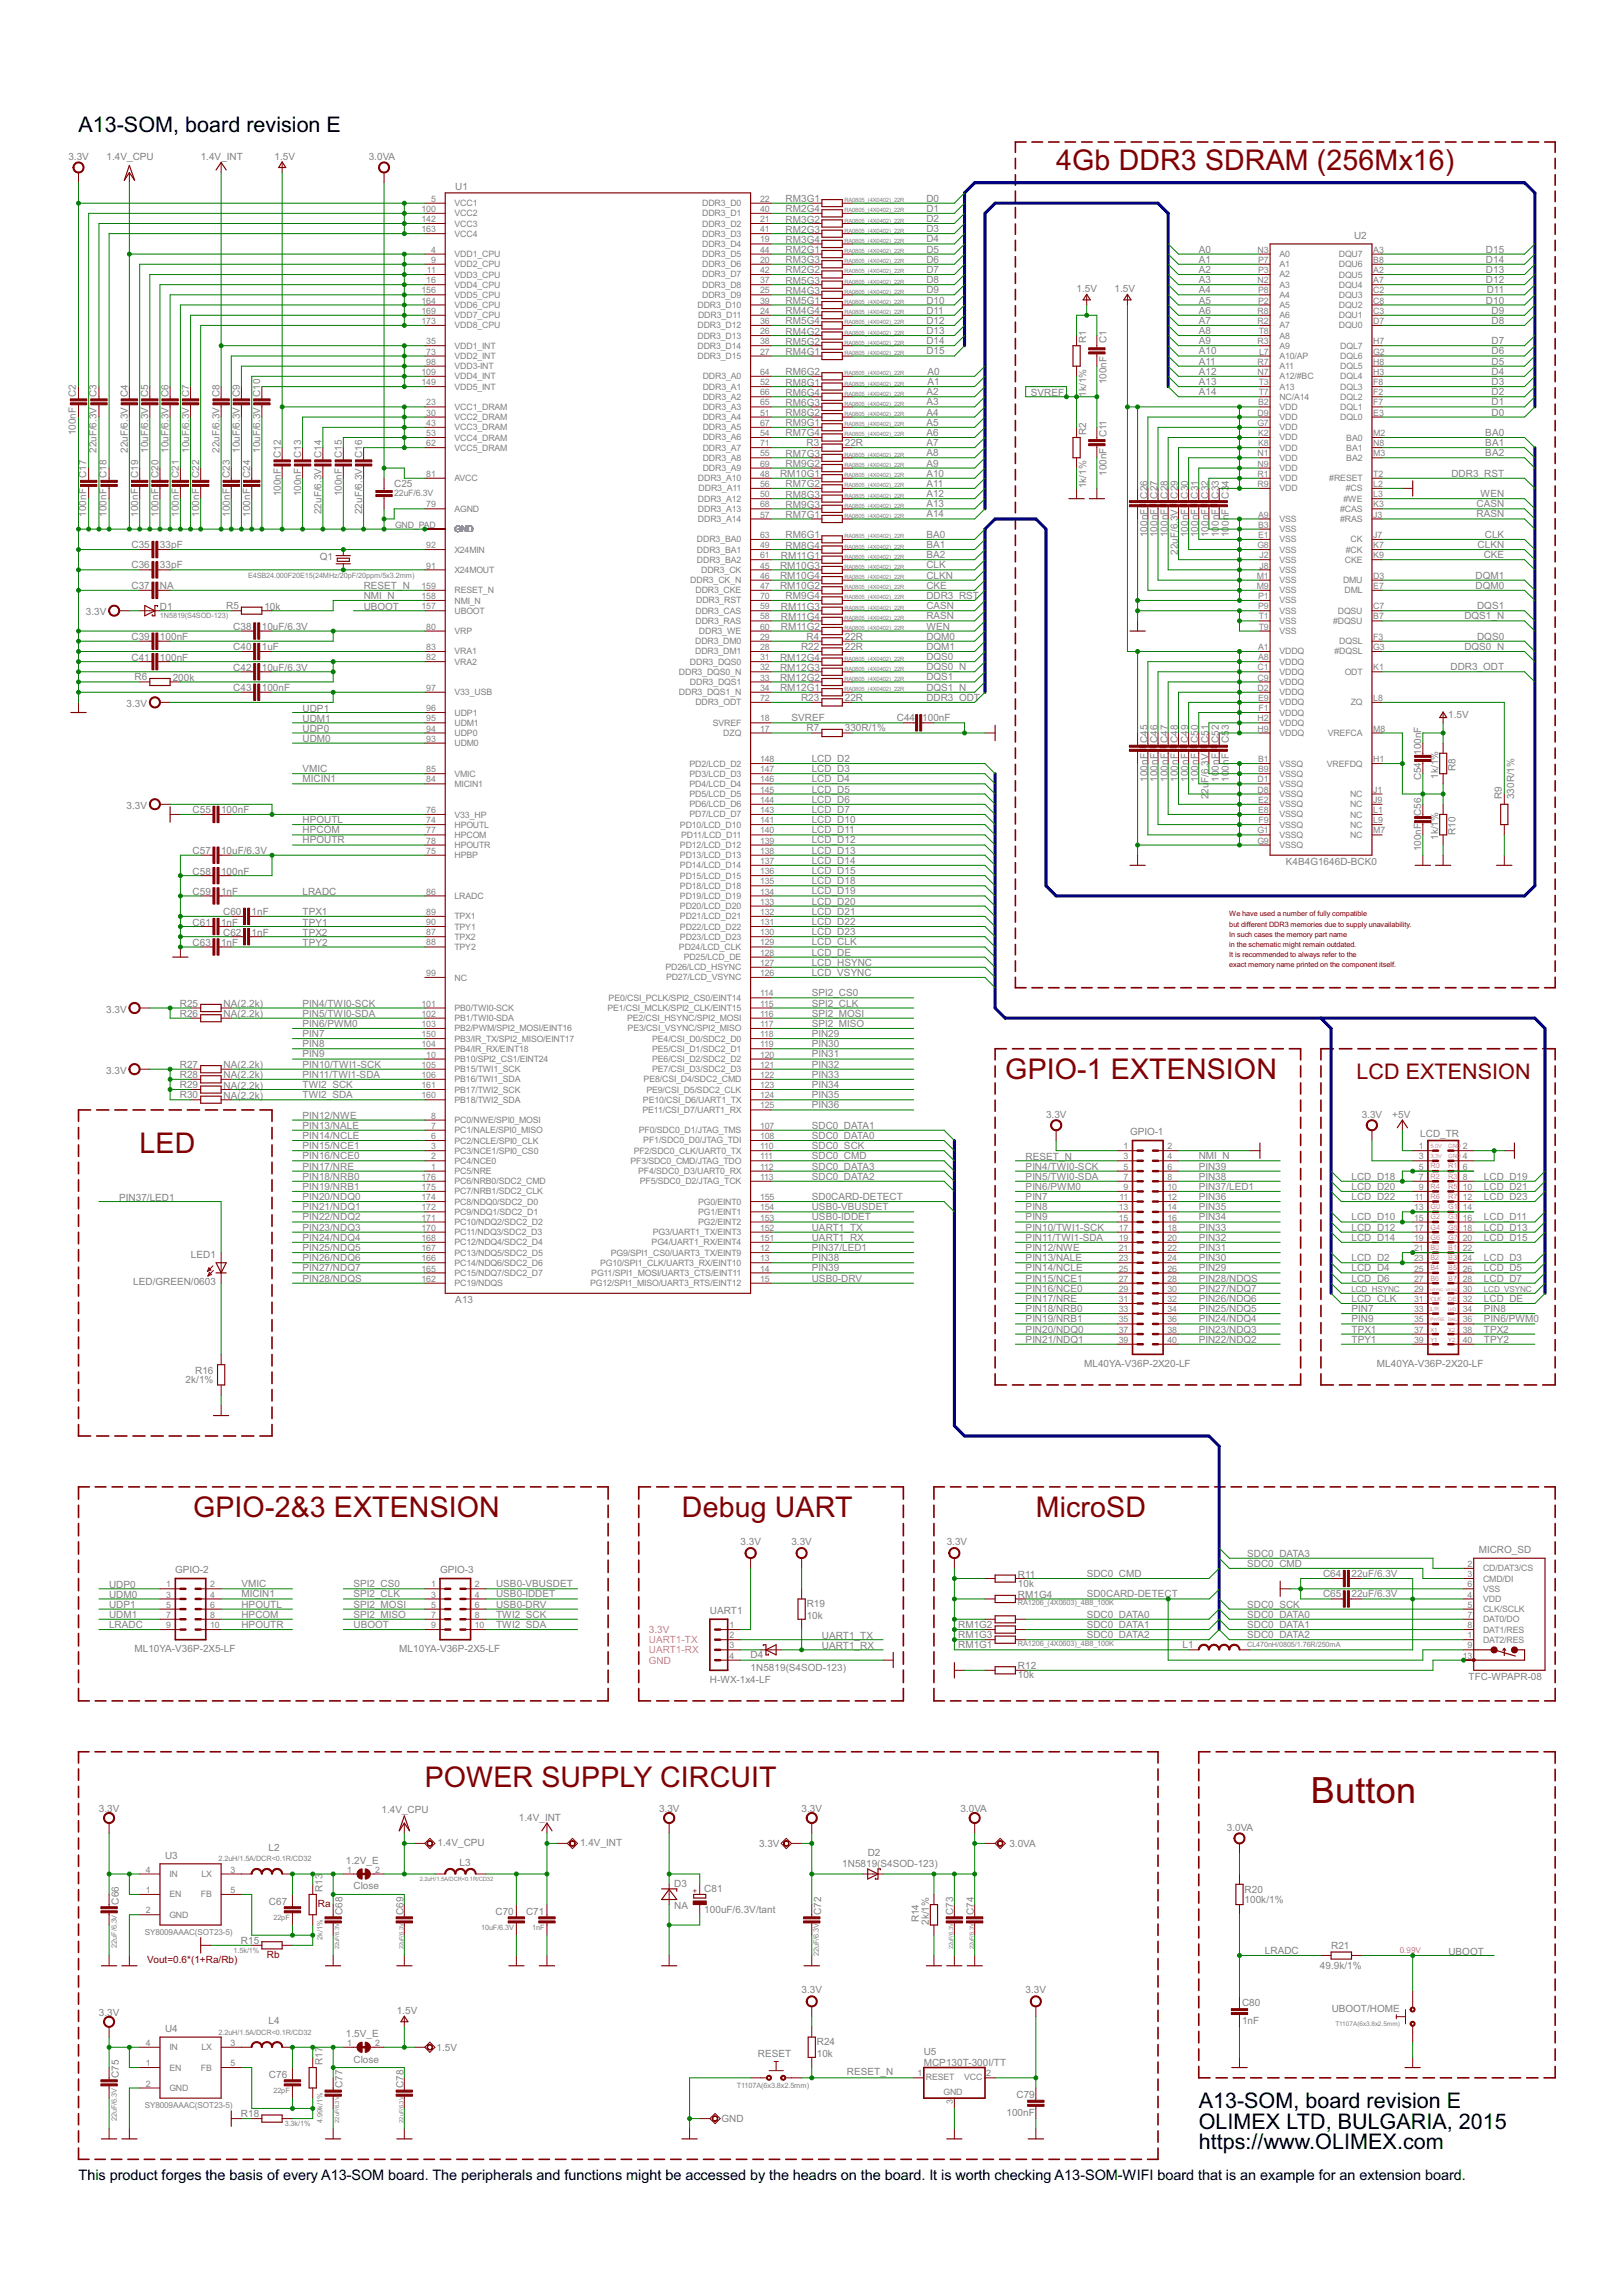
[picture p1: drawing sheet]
<svg xmlns="http://www.w3.org/2000/svg" width="210mm" height="297mm" viewBox="0 0 210 297" stroke-linecap="round" stroke-linejoin="round" font-family="sans-serif">
<defs><g id="words">
<text font-size="5.2" fill="#800000" x="169.6" y="233.2">Button</text>
<g font-size="4.1" fill="#800000">
<text x="136.7" y="22">4Gb DDR3 SDRAM (256Mx16)</text>
<text x="130.1" y="139.6">GPIO-1 EXTENSION</text>
<text x="18.1" y="149.2">LED</text>
<text x="25" y="196.3">GPIO-2&amp;3 EXTENSION</text>
<text x="88.2" y="196.3">Debug UART</text>
<text x="134" y="196.3">MicroSD</text>
<text x="55" y="231.2">POWER SUPPLY CIRCUIT</text>
</g>
<g font-size="3.1">
<text x="10.2" y="17.1">A13-SOM, board revision E</text>
<text x="155.1" y="272.8">A13-SOM, board revision E</text>
<text x="155.1" y="275.4">OLIMEX LTD, BULGARIA, 2015</text>
<text x="155.1" y="278">https://www.OLIMEX.com</text>
</g>
<text font-size="3.1" fill="#800000" x="175.6" y="139.6">LCD EXTENSION</text>
<text font-size="2.1" x="10.2" y="282">This product forges the basis of every A13-SOM board. The peripherals and functions might be accessed by the headrs on the board. It is worth checking A13-SOM-WIFI board that is an example for an extension board.</text>
<g font-size="1.4" fill="#808080">
<text x="8.8" y="20.7">3.3V</text>
<text x="13.8" y="20.7">1.4V_CPU</text>
<text x="26" y="20.7">1.4V_INT</text>
<text x="35.5" y="20.7">1.5V</text>
<text x="47.7" y="20.7">3.0VA</text>
<text x="58.9" y="24.6">U1</text>
<text x="101.7" y="27.5">RM2G4</text>
<text x="101.7" y="26.2">RM3G1</text>
<text x="101.7" y="28.8">RM3G2</text>
<text x="119.9" y="26.1">D0</text>
<text x="119.9" y="27.4">D1</text>
<text x="119.9" y="28.7">D2</text>
<text x="101.7" y="32.7">RM2G1</text>
<text x="101.7" y="35.4">RM2G2</text>
<text x="101.7" y="30.1">RM2G3</text>
<text x="101.7" y="34.1">RM3G3</text>
<text x="101.7" y="31.4">RM3G4</text>
<text x="119.9" y="30">D3</text>
<text x="119.9" y="31.4">D4</text>
<text x="119.9" y="32.7">D5</text>
<text x="119.9" y="34">D6</text>
<text x="119.9" y="35.3">D7</text>
<text x="155.1" y="35.3">A2</text>
<text x="155.1" y="32.7">A0</text>
<text x="155.1" y="34">A1</text>
<text x="175.2" y="30.9">U2</text>
<text x="192.3" y="35.3">D13</text>
<text x="192.3" y="34">D14</text>
<text x="192.3" y="32.7">D15</text>
<text x="101.7" y="38">RM4G3</text>
<text x="101.7" y="40.6">RM4G4</text>
<text x="101.7" y="39.3">RM5G1</text>
<text x="101.7" y="36.7">RM5G3</text>
<text x="101.7" y="42">RM5G4</text>
<text x="119.9" y="36.6">D8</text>
<text x="119.9" y="37.9">D9</text>
<text x="119.9" y="39.3">D10</text>
<text x="119.9" y="40.6">D11</text>
<text x="119.9" y="41.9">D12</text>
<text x="139.3" y="37.8">1.5V</text>
<text x="144.2" y="37.8">1.5V</text>
<text x="155.1" y="37.9">A4</text>
<text x="155.1" y="39.3">A5</text>
<text x="155.1" y="40.6">A6</text>
<text x="155.1" y="41.9">A7</text>
<text x="155.1" y="36.6">A3</text>
<text x="192.3" y="39.3">D10</text>
<text x="192.3" y="36.6">D12</text>
<text x="192.4" y="37.9">D11</text>
<text x="193" y="41.9">D8</text>
<text x="193" y="40.6">D9</text>
<text x="101.7" y="45.9">RM4G1</text>
<text x="101.7" y="43.3">RM4G2</text>
<text x="101.7" y="44.6">RM5G2</text>
<text x="119.9" y="43.2">D13</text>
<text x="119.9" y="44.5">D14</text>
<text x="119.9" y="45.9">D15</text>
<text x="140.6" y="44.4" transform="rotate(-90 140.6 44.4)">R1</text>
<text x="143.2" y="44.4" transform="rotate(-90 143.2 44.4)">C1</text>
<text x="155.1" y="43.2">A8</text>
<text x="155.1" y="44.5">A9</text>
<text x="155.1" y="45.9">A10</text>
<text x="155.1" y="47.2">A11</text>
<text x="193" y="47.2">D5</text>
<text x="193" y="45.9">D6</text>
<text x="193" y="44.5">D7</text>
<text x="9.8" y="51.3" transform="rotate(-90 9.8 51.3)">C2</text>
<text x="12.5" y="51.3" transform="rotate(-90 12.5 51.3)">C3</text>
<text x="16.6" y="51.3" transform="rotate(-90 16.6 51.3)">C4</text>
<text x="19.2" y="51.3" transform="rotate(-90 19.2 51.3)">C5</text>
<text x="21.8" y="51.3" transform="rotate(-90 21.8 51.3)">C6</text>
<text x="24.5" y="51.3" transform="rotate(-90 24.5 51.3)">C7</text>
<text x="28.4" y="51.3" transform="rotate(-90 28.4 51.3)">C8</text>
<text x="31.1" y="51.3" transform="rotate(-90 31.1 51.3)">C9</text>
<text x="33.7" y="51.3" transform="rotate(-90 33.7 51.3)">C10</text>
<text x="101.7" y="48.6">RM6G2</text>
<text x="101.7" y="52.5">RM6G3</text>
<text x="101.7" y="51.2">RM6G4</text>
<text x="101.7" y="49.9">RM8G1</text>
<text x="101.7" y="53.8">RM8G2</text>
<text x="119.9" y="51.1">A2</text>
<text x="119.9" y="53.8">A4</text>
<text x="119.9" y="52.4">A3</text>
<text x="120" y="48.5">A0</text>
<text x="120" y="49.8">A1</text>
<text x="133.4" y="51.2">SVREF</text>
<text x="140.6" y="51.3" transform="rotate(-90 140.6 51.3)">1k/1%</text>
<text x="143.2" y="49.7" transform="rotate(-90 143.2 49.7)">100nF</text>
<text x="155.1" y="48.5">A12</text>
<text x="155.1" y="49.8">A13</text>
<text x="155.1" y="51.1">A14</text>
<text x="193" y="53.8">D0</text>
<text x="193" y="52.4">D1</text>
<text x="193" y="51.1">D2</text>
<text x="193" y="49.8">D3</text>
<text x="193" y="48.5">D4</text>
<text x="9.8" y="56.3" transform="rotate(-90 9.8 56.3)">100nF</text>
<text x="12.5" y="58.6" transform="rotate(-90 12.5 58.6)">22uF/6.3V</text>
<text x="16.6" y="58.6" transform="rotate(-90 16.6 58.6)">22uF/6.3V</text>
<text x="19.2" y="58.6" transform="rotate(-90 19.2 58.6)">10uF/6.3V</text>
<text x="21.8" y="58.6" transform="rotate(-90 21.8 58.6)">10uF/6.3V</text>
<text x="24.5" y="58.6" transform="rotate(-90 24.5 58.6)">10uF/6.3V</text>
<text x="28.4" y="58.6" transform="rotate(-90 28.4 58.6)">22uF/6.3V</text>
<text x="31.1" y="58.6" transform="rotate(-90 31.1 58.6)">10uF/6.3V</text>
<text x="33.7" y="58.6" transform="rotate(-90 33.7 58.6)">10uF/6.3V</text>
<text x="36.3" y="59.2" transform="rotate(-90 36.3 59.2)">C12</text>
<text x="39" y="59.2" transform="rotate(-90 39 59.2)">C13</text>
<text x="41.6" y="59.2" transform="rotate(-90 41.6 59.2)">C14</text>
<text x="44.2" y="59.2" transform="rotate(-90 44.2 59.2)">C15</text>
<text x="46.9" y="59.2" transform="rotate(-90 46.9 59.2)">C16</text>
<text x="101.7" y="59.1">RM7G3</text>
<text x="101.7" y="56.5">RM7G4</text>
<text x="101.7" y="55.1">RM9G1</text>
<text x="104.4" y="57.7">R3</text>
<text x="109.3" y="57.7">22R</text>
<text x="119.9" y="55.1">A5</text>
<text x="119.9" y="56.4">A6</text>
<text x="119.9" y="57.7">A7</text>
<text x="119.9" y="59">A8</text>
<text x="140.6" y="56.3" transform="rotate(-90 140.6 56.3)">R2</text>
<text x="143.2" y="56.6" transform="rotate(-90 143.2 56.6)">C11</text>
<text x="192.2" y="56.4">BA0</text>
<text x="192.2" y="57.7">BA1</text>
<text x="192.2" y="59">BA2</text>
<text x="11.1" y="61.9" transform="rotate(-90 11.1 61.9)">C17</text>
<text x="13.8" y="61.9" transform="rotate(-90 13.8 61.9)">C18</text>
<text x="17.9" y="61.9" transform="rotate(-90 17.9 61.9)">C19</text>
<text x="20.5" y="61.9" transform="rotate(-90 20.5 61.9)">C20</text>
<text x="23.1" y="61.9" transform="rotate(-90 23.1 61.9)">C21</text>
<text x="25.8" y="61.9" transform="rotate(-90 25.8 61.9)">C22</text>
<text x="29.7" y="61.9" transform="rotate(-90 29.7 61.9)">C23</text>
<text x="32.4" y="61.9" transform="rotate(-90 32.4 61.9)">C24</text>
<text x="36.3" y="64.2" transform="rotate(-90 36.3 64.2)">100nF</text>
<text x="39" y="64.2" transform="rotate(-90 39 64.2)">100nF</text>
<text x="44.2" y="64.2" transform="rotate(-90 44.2 64.2)">100nF</text>
<text x="51" y="63">C25</text>
<text x="100.9" y="61.7">RM10G1</text>
<text x="101.7" y="63.1">RM7G2</text>
<text x="101.7" y="64.4">RM8G3</text>
<text x="101.7" y="60.4">RM9G2</text>
<text x="101.7" y="65.7">RM9G3</text>
<text x="119.9" y="60.4">A9</text>
<text x="119.9" y="61.7">A10</text>
<text x="119.9" y="63">A11</text>
<text x="119.9" y="64.3">A12</text>
<text x="119.9" y="65.6">A13</text>
<text x="140.6" y="63.2" transform="rotate(-90 140.6 63.2)">1k/1%</text>
<text x="143.2" y="61.6" transform="rotate(-90 143.2 61.6)">100nF</text>
<text x="148.5" y="64.5" transform="rotate(-90 148.5 64.5)">C26</text>
<text x="149.8" y="64.5" transform="rotate(-90 149.8 64.5)">C27</text>
<text x="151.1" y="64.5" transform="rotate(-90 151.1 64.5)">C28</text>
<text x="152.4" y="64.5" transform="rotate(-90 152.4 64.5)">C29</text>
<text x="153.8" y="64.5" transform="rotate(-90 153.8 64.5)">C30</text>
<text x="155.1" y="64.5" transform="rotate(-90 155.1 64.5)">C31</text>
<text x="156.4" y="64.5" transform="rotate(-90 156.4 64.5)">C32</text>
<text x="157.7" y="64.5" transform="rotate(-90 157.7 64.5)">C33</text>
<text x="159" y="64.5" transform="rotate(-90 159 64.5)">C3</text>
<text x="159" y="62.9" transform="rotate(-90 159 62.9)">4</text>
<text x="187.8" y="61.7">DDR3_RST</text>
<text x="191.1" y="65.6">CASN</text>
<text x="191.6" y="64.3">WEN</text>
<text x="11.1" y="66.9" transform="rotate(-90 11.1 66.9)">100nF</text>
<text x="13.8" y="66.9" transform="rotate(-90 13.8 66.9)">100nF</text>
<text x="17" y="70.9">C35</text>
<text x="17.9" y="66.9" transform="rotate(-90 17.9 66.9)">100nF</text>
<text x="20.5" y="66.9" transform="rotate(-90 20.5 66.9)">100nF</text>
<text x="20.7" y="70.9">33pF</text>
<text x="23.1" y="66.9" transform="rotate(-90 23.1 66.9)">100nF</text>
<text x="25.8" y="66.9" transform="rotate(-90 25.8 66.9)">100nF</text>
<text x="29.7" y="66.9" transform="rotate(-90 29.7 66.9)">100nF</text>
<text x="32.4" y="66.9" transform="rotate(-90 32.4 66.9)">100nF</text>
<text x="41.6" y="66.5" transform="rotate(-90 41.6 66.5)">22uF/6.3V</text>
<text x="46.9" y="66.5" transform="rotate(-90 46.9 66.5)">22uF/6.3V</text>
<text x="101.7" y="69.6">RM6G1</text>
<text x="101.7" y="67">RM7G1</text>
<text x="101.7" y="71">RM8G4</text>
<text x="119.9" y="69.6">BA0</text>
<text x="119.9" y="70.9">BA1</text>
<text x="119.9" y="66.9">A14</text>
<text x="148.5" y="69.5" transform="rotate(-90 148.5 69.5)">100nF</text>
<text x="149.8" y="69.5" transform="rotate(-90 149.8 69.5)">100nF</text>
<text x="151.1" y="69.5" transform="rotate(-90 151.1 69.5)">100nF</text>
<text x="152.4" y="71.8" transform="rotate(-90 152.4 71.8)">22uF/6.3V</text>
<text x="153.8" y="69.5" transform="rotate(-90 153.8 69.5)">100nF</text>
<text x="155.1" y="69.5" transform="rotate(-90 155.1 69.5)">100nF</text>
<text x="156.4" y="69.5" transform="rotate(-90 156.4 69.5)">100nF</text>
<text x="157.7" y="69.5" transform="rotate(-90 157.7 69.5)">10</text>
<text x="157.7" y="68" transform="rotate(-90 157.7 68)">0nF</text>
<text x="159" y="69.5" transform="rotate(-90 159 69.5)">10</text>
<text x="159" y="68" transform="rotate(-90 159 68)">0nF</text>
<text x="191.1" y="66.9">RASN</text>
<text x="191.2" y="70.9">CLKN</text>
<text x="192.2" y="69.6">CLK</text>
<text x="17" y="73.5">C36</text>
<text x="17" y="76.2">C37</text>
<text x="20.7" y="73.5">33pF</text>
<text x="20.7" y="76.2">NA</text>
<text x="41.4" y="72.4">Q1</text>
<text x="47.1" y="76.2">RESET_N</text>
<text x="47.1" y="77.6">NMI_N</text>
<text x="100.9" y="76.2">RM10G2</text>
<text x="100.9" y="73.6">RM10G3</text>
<text x="100.9" y="74.9">RM10G4</text>
<text x="101" y="72.3">RM11G1</text>
<text x="101.7" y="77.6">RM9G4</text>
<text x="119.9" y="76.2">CKE</text>
<text x="119.9" y="73.5">CLK</text>
<text x="119.9" y="74.9">CLKN</text>
<text x="119.9" y="72.2">BA2</text>
<text x="119.9" y="77.5">DDR3_RST</text>
<text x="190.9" y="76.2">DQM0</text>
<text x="190.9" y="74.9">DQM1</text>
<text x="192" y="72.2">CKE</text>
<text x="11.1" y="79.6">3.3V</text>
<text x="17" y="82.8">C39</text>
<text x="20.7" y="82.8">100nF</text>
<text x="20.7" y="78.9">D1</text>
<text x="29.3" y="78.8">R5</text>
<text x="30.2" y="81.5">C38</text>
<text x="33.9" y="81.5">10uF/6.3V</text>
<text x="34.2" y="78.9">10k</text>
<text x="47.1" y="78.9">UBOOT</text>
<text x="101" y="81.5">RM11G2</text>
<text x="101" y="78.9">RM11G3</text>
<text x="101" y="80.2">RM11G4</text>
<text x="104.4" y="82.8">R4</text>
<text x="109.3" y="82.8">22R</text>
<text x="119.9" y="78.8">CASN</text>
<text x="119.9" y="80.1">RASN</text>
<text x="119.9" y="81.4">WEN</text>
<text x="119.9" y="82.8">DQM0</text>
<text x="189.5" y="80.1">DQS1_N</text>
<text x="191.2" y="82.8">DQS0</text>
<text x="191.2" y="78.8">DQS1</text>
<text x="17" y="85.5">C41</text>
<text x="17.4" y="88">R6</text>
<text x="20.7" y="85.5">100nF</text>
<text x="22.4" y="88.1">200k</text>
<text x="30.2" y="84.1">C40</text>
<text x="30.2" y="86.8">C42</text>
<text x="30.2" y="89.4">C43</text>
<text x="33.9" y="84.1">1uF</text>
<text x="33.9" y="86.8">10uF/6.3V</text>
<text x="33.9" y="89.4">100nF</text>
<text x="100.9" y="89.4">RM12G1</text>
<text x="100.9" y="88.1">RM12G2</text>
<text x="100.9" y="86.8">RM12G3</text>
<text x="100.9" y="85.5">RM12G4</text>
<text x="103.7" y="84.1">R22</text>
<text x="109.3" y="84.1">22R</text>
<text x="119.9" y="84.1">DQM1</text>
<text x="119.9" y="85.4">DQS0</text>
<text x="119.9" y="88">DQS1</text>
<text x="119.9" y="86.7">DQS0_N</text>
<text x="119.9" y="89.4">DQS1_N</text>
<text x="187.7" y="86.7">DDR3_ODT</text>
<text x="189.5" y="84.1">DQS0_N</text>
<text x="16.4" y="91.5">3.3V</text>
<text x="39.2" y="92.1">UDP1</text>
<text x="39.2" y="93.4">UDM1</text>
<text x="39.2" y="94.7">UDP0</text>
<text x="102.4" y="93.3">SVREF</text>
<text x="103.7" y="90.7">R23</text>
<text x="104.4" y="94.6">R7</text>
<text x="109.3" y="94.6">330R/1%</text>
<text x="109.3" y="90.7">22R</text>
<text x="116.1" y="93.3">C44</text>
<text x="119.4" y="93.3">100nF</text>
<text x="119.9" y="90.7">DDR3_ODT</text>
<text x="159" y="94.5" transform="rotate(-90 159 94.5)">3</text>
<text x="187.4" y="92.8">1.5V</text>
<text x="39.2" y="96">UDM0</text>
<text x="39.2" y="99.9">VMIC</text>
<text x="39.2" y="101.2">MICIN1</text>
<text x="105.1" y="98.6">LCD_D2</text>
<text x="105.1" y="99.9">LCD_D3</text>
<text x="105.1" y="101.2">LCD_D4</text>
<text x="148.5" y="101.1" transform="rotate(-90 148.5 101.1)">100nF</text>
<text x="148.5" y="96.1" transform="rotate(-90 148.5 96.1)">C45</text>
<text x="149.8" y="101.1" transform="rotate(-90 149.8 101.1)">100nF</text>
<text x="149.8" y="96.1" transform="rotate(-90 149.8 96.1)">C46</text>
<text x="151.1" y="101.1" transform="rotate(-90 151.1 101.1)">100nF</text>
<text x="151.1" y="96.1" transform="rotate(-90 151.1 96.1)">C47</text>
<text x="152.4" y="101.1" transform="rotate(-90 152.4 101.1)">100nF</text>
<text x="152.4" y="96.1" transform="rotate(-90 152.4 96.1)">C48</text>
<text x="153.8" y="101.1" transform="rotate(-90 153.8 101.1)">100nF</text>
<text x="153.8" y="96.1" transform="rotate(-90 153.8 96.1)">C49</text>
<text x="155.1" y="101.1" transform="rotate(-90 155.1 101.1)">100nF</text>
<text x="155.1" y="96.1" transform="rotate(-90 155.1 96.1)">C50</text>
<text x="156.4" y="101.3" transform="rotate(-90 156.4 101.3)">F/6.3V</text>
<text x="156.4" y="96.1" transform="rotate(-90 156.4 96.1)">C51</text>
<text x="157.7" y="101.1" transform="rotate(-90 157.7 101.1)">10</text>
<text x="157.7" y="99.7" transform="rotate(-90 157.7 99.7)">0nF</text>
<text x="157.7" y="96.1" transform="rotate(-90 157.7 96.1)">C52</text>
<text x="159" y="101.1" transform="rotate(-90 159 101.1)">10</text>
<text x="159" y="99.7" transform="rotate(-90 159 99.7)">0nF</text>
<text x="159" y="96.1" transform="rotate(-90 159 96.1)">C5</text>
<text x="183.9" y="100.9" transform="rotate(-90 183.9 100.9)">C54</text>
<text x="183.9" y="97.7" transform="rotate(-90 183.9 97.7)">100nF</text>
<text x="186.1" y="100.8" transform="rotate(-90 186.1 100.8)">1k/1%</text>
<text x="188.4" y="99.8" transform="rotate(-90 188.4 99.8)">R8</text>
<text x="16.4" y="104.7">3.3V</text>
<text x="24.9" y="105.2">C55</text>
<text x="28.6" y="105.2">100nF</text>
<text x="39.2" y="106.5">HPOUTL</text>
<text x="39.2" y="107.8">HPCOM</text>
<text x="105.1" y="102.5">LCD_D5</text>
<text x="105.1" y="103.9">LCD_D6</text>
<text x="105.1" y="105.2">LCD_D7</text>
<text x="105.1" y="106.5">LCD_D10</text>
<text x="105.1" y="107.8">LCD_D11</text>
<text x="156.4" y="103.4" transform="rotate(-90 156.4 103.4)">2</text>
<text x="156.4" y="102.7" transform="rotate(-90 156.4 102.7)">2u</text>
<text x="183.9" y="105.6" transform="rotate(-90 183.9 105.6)">C56</text>
<text x="194.3" y="103.4" transform="rotate(-90 194.3 103.4)">R9</text>
<text x="195.9" y="103.4" transform="rotate(-90 195.9 103.4)">330R/1%</text>
<text x="24.9" y="113.1">C58</text>
<text x="24.9" y="110.5">C57</text>
<text x="28.6" y="113.1">100nF</text>
<text x="28.6" y="110.5">10uF/6.3V</text>
<text x="39.2" y="109.1">HPOUTR</text>
<text x="105.1" y="109.1">LCD_D12</text>
<text x="105.1" y="110.4">LCD_D13</text>
<text x="105.1" y="111.8">LCD_D14</text>
<text x="105.1" y="113.1">LCD_D15</text>
<text x="166.4" y="112">K4B4G1646D-BCK0</text>
<text x="183.9" y="110.1" transform="rotate(-90 183.9 110.1)">100nF</text>
<text x="186.1" y="108.7" transform="rotate(-90 186.1 108.7)">1k/1%</text>
<text x="188.4" y="108" transform="rotate(-90 188.4 108)">R10</text>
<text x="24.9" y="115.8">C59</text>
<text x="24.9" y="119.7">C61</text>
<text x="28.6" y="115.8">1nF</text>
<text x="28.6" y="119.7">1nF</text>
<text x="28.9" y="118.4">C60</text>
<text x="32.6" y="118.4">1nF</text>
<text x="39.2" y="115.8">LRADC</text>
<text x="39.2" y="118.4">TPX1</text>
<text x="39.2" y="119.7">TPY1</text>
<text x="105.1" y="114.4">LCD_D18</text>
<text x="105.1" y="115.7">LCD_D19</text>
<text x="105.1" y="117">LCD_D20</text>
<text x="105.1" y="118.4">LCD_D21</text>
<text x="105.1" y="119.7">LCD_D22</text>
<text x="24.9" y="122.4">C63</text>
<text x="28.6" y="122.4">1nF</text>
<text x="28.9" y="121.1">C62</text>
<text x="32.6" y="121.1">1nF</text>
<text x="39.2" y="121.1">TPX2</text>
<text x="39.2" y="122.4">TPY2</text>
<text x="105.1" y="121">LCD_D23</text>
<text x="105.1" y="124.9">LCD_HSYNC</text>
<text x="105.1" y="122.3">LCD_CLK</text>
<text x="105.1" y="123.6">LCD_DE</text>
<text x="13.8" y="131">3.3V</text>
<text x="23.3" y="130.2">R25</text>
<text x="23.3" y="131.5">R26</text>
<text x="28.9" y="130.3">NA(2.2k)</text>
<text x="28.9" y="131.6">NA(2.2k)</text>
<text x="39.2" y="130.2">PIN4/TWI0-SCK</text>
<text x="39.2" y="131.5">PIN5/TWI0-SDA</text>
<text x="105.1" y="128.9">SPI2_CS0</text>
<text x="105.1" y="130.2">SPI2_CLK</text>
<text x="105.1" y="131.5">SPI2_MOSI</text>
<text x="105.1" y="126.3">LCD_VSYNC</text>
<text x="39.2" y="132.8">PIN6/PWM0</text>
<text x="39.2" y="134.2">PIN7</text>
<text x="39.2" y="135.5">PIN8</text>
<text x="39.2" y="136.8">PIN9</text>
<text x="105.1" y="132.8">SPI2_MISO</text>
<text x="105.1" y="134.2">PIN29</text>
<text x="105.1" y="135.5">PIN30</text>
<text x="105.1" y="136.8">PIN31</text>
<text x="13.8" y="138.9">3.3V</text>
<text x="23.3" y="138.1">R27</text>
<text x="23.3" y="139.4">R28</text>
<text x="23.3" y="140.8">R29</text>
<text x="23.3" y="142.1">R30</text>
<text x="28.9" y="138.2">NA(2.2k)</text>
<text x="28.9" y="139.5">NA(2.2k)</text>
<text x="28.9" y="140.8">NA(2.2k)</text>
<text x="28.9" y="142.1">NA(2.2k)</text>
<text x="39.2" y="138.1">PIN10/TWI1-SCK</text>
<text x="39.2" y="139.4">PIN11/TWI1-SDA</text>
<text x="39.2" y="140.8">TWI2_SCK</text>
<text x="39.2" y="142.1">TWI2_SDA</text>
<text x="105.1" y="138.1">PIN32</text>
<text x="105.1" y="139.4">PIN33</text>
<text x="105.1" y="140.8">PIN34</text>
<text x="105.1" y="142.1">PIN35</text>
<text x="105.1" y="143.4">PIN36</text>
<text x="39.2" y="144.7">PIN12/NWE</text>
<text x="39.2" y="146">PIN13/NALE</text>
<text x="39.2" y="147.3">PIN14/NCLE</text>
<text x="39.2" y="150">PIN16/NCE0</text>
<text x="39.2" y="148.7">PIN15/NCE1</text>
<text x="105.1" y="150">SDC0_CMD</text>
<text x="105.1" y="147.3">SDC0_DATA0</text>
<text x="105.1" y="146">SDC0_DATA1</text>
<text x="105.1" y="148.7">SDC0_SCK</text>
<text x="135.4" y="144.6">3.3V</text>
<text x="146.2" y="146.9">GPIO-1</text>
<text x="155.1" y="150">NMI_N</text>
<text x="176.2" y="144.6">3.3V</text>
<text x="180.2" y="144.6">+5V</text>
<text x="183.8" y="147.1">LCD_TR</text>
<text x="15.4" y="155.3">PIN37/LED1</text>
<text x="39.2" y="155.3">PIN20/NDQ0</text>
<text x="39.2" y="151.3">PIN17/NRE</text>
<text x="39.2" y="152.6">PIN18/NRB0</text>
<text x="39.2" y="153.9">PIN19/NRB1</text>
<text x="105.1" y="152.6">SDC0_DATA2</text>
<text x="105.1" y="151.3">SDC0_DATA3</text>
<text x="105.1" y="155.3">SD0CARD-DETECT</text>
<text x="132.7" y="150.1">RESET_N</text>
<text x="132.7" y="151.3">PIN4/TWI0-SCK</text>
<text x="132.7" y="152.6">PIN5/TWI0-SDA</text>
<text x="132.7" y="153.9">PIN6/PWM0</text>
<text x="132.7" y="155.3">PIN7</text>
<text x="155.1" y="153.9">PIN37/LED1</text>
<text x="155.1" y="151.3">PIN39</text>
<text x="155.1" y="152.6">PIN38</text>
<text x="155.1" y="155.3">PIN36</text>
<text x="174.9" y="152.6">LCD_D18</text>
<text x="174.9" y="153.9">LCD_D20</text>
<text x="174.9" y="155.3">LCD_D22</text>
<text x="192" y="152.6">LCD_D19</text>
<text x="192" y="153.9">LCD_D21</text>
<text x="192" y="155.3">LCD_D23</text>
<text x="39.2" y="156.6">PIN21/NDQ1</text>
<text x="39.2" y="157.9">PIN22/NDQ2</text>
<text x="39.2" y="159.2">PIN23/NDQ3</text>
<text x="39.2" y="160.5">PIN24/NDQ4</text>
<text x="39.2" y="161.8">PIN25/NDQ5</text>
<text x="105.1" y="159.2">UART1_TX</text>
<text x="105.1" y="160.5">UART1_RX</text>
<text x="105.1" y="161.8">PIN37/LED1</text>
<text x="105.1" y="156.6">USB0-VBUSDET</text>
<text x="105.1" y="157.9">USB0-IDDET</text>
<text x="132.7" y="159.2">PIN10/TWI1-SCK</text>
<text x="132.7" y="160.5">PIN11/TWI1-SDA</text>
<text x="132.7" y="161.8">PIN12/NWE</text>
<text x="132.7" y="156.6">PIN8</text>
<text x="132.7" y="157.9">PIN9</text>
<text x="155.1" y="161.8">PIN31</text>
<text x="155.1" y="160.5">PIN32</text>
<text x="155.1" y="159.2">PIN33</text>
<text x="155.1" y="157.9">PIN34</text>
<text x="155.1" y="156.6">PIN35</text>
<text x="174.9" y="157.9">LCD_D10</text>
<text x="174.9" y="159.2">LCD_D12</text>
<text x="174.9" y="160.5">LCD_D14</text>
<text x="192" y="157.9">LCD_D11</text>
<text x="192" y="159.2">LCD_D13</text>
<text x="192" y="160.5">LCD_D15</text>
<text x="17.2" y="166.3">LED/GREEN/0603</text>
<text x="24.7" y="162.7">LED1</text>
<text x="39.2" y="163.2">PIN26/NDQ6</text>
<text x="39.2" y="164.5">PIN27/NDQ7</text>
<text x="39.2" y="165.8">PIN28/NDQS</text>
<text x="105.1" y="164.5">PIN39</text>
<text x="105.1" y="163.2">PIN38</text>
<text x="105.1" y="165.8">USB0-DRV</text>
<text x="132.7" y="163.2">PIN13/NALE</text>
<text x="132.7" y="164.5">PIN14/NCLE</text>
<text x="132.7" y="167.1">PIN16/NCE0</text>
<text x="132.7" y="165.8">PIN15/NCE1</text>
<text x="155.1" y="167.1">PIN27/NDQ7</text>
<text x="155.1" y="165.8">PIN28/NDQS</text>
<text x="155.1" y="164.5">PIN29</text>
<text x="155.1" y="163.2">PIN30</text>
<text x="174.9" y="163.2">LCD_D2</text>
<text x="174.9" y="164.5">LCD_D4</text>
<text x="174.9" y="165.8">LCD_D6</text>
<text x="192" y="163.2">LCD_D3</text>
<text x="192" y="164.5">LCD_D5</text>
<text x="192" y="165.8">LCD_D7</text>
<text x="58.9" y="168.6">A13</text>
<text x="132.7" y="172.4">PIN20/NDQ0</text>
<text x="132.7" y="173.7">PIN21/NDQ1</text>
<text x="132.7" y="168.4">PIN17/NRE</text>
<text x="132.7" y="169.8">PIN18/NRB0</text>
<text x="132.7" y="171.1">PIN19/NRB1</text>
<text x="155.1" y="173.7">PIN22/NDQ2</text>
<text x="155.1" y="172.4">PIN23/NDQ3</text>
<text x="155.1" y="171.1">PIN24/NDQ4</text>
<text x="155.1" y="169.8">PIN25/NDQ5</text>
<text x="155.1" y="168.4">PIN26/NDQ6</text>
<text x="174.9" y="172.4">TPX1</text>
<text x="174.9" y="173.7">TPY1</text>
<text x="174.9" y="168.4">LCD_CLK</text>
<text x="174.9" y="169.8">PIN7</text>
<text x="174.9" y="171.1">PIN9</text>
<text x="192" y="172.4">TPX2</text>
<text x="192" y="173.7">TPY2</text>
<text x="192" y="168.4">LCD_DE</text>
<text x="192" y="171.1">PIN6/PWM0</text>
<text x="192" y="169.8">PIN8</text>
<text x="24" y="178.9">2k/1%</text>
<text x="25.3" y="177.7">R16</text>
<text x="140.3" y="176.8">ML40YA-V36P-2X20-LF</text>
<text x="178.2" y="176.8">ML40YA-V36P-2X20-LF</text>
<text x="22.7" y="203.6">GPIO-2</text>
<text x="56.9" y="203.6">GPIO-3</text>
<text x="95.8" y="199.9">3.3V</text>
<text x="102.4" y="199.9">3.3V</text>
<text x="122.5" y="199.9">3.3V</text>
<text x="161.4" y="202.7">SDC0_CMD</text>
<text x="161.4" y="201.4">SDC0_DATA3</text>
<text x="191.4" y="200.9">MICRO_SD</text>
<text x="14.1" y="208">UDP1</text>
<text x="14.1" y="209.4">UDM1</text>
<text x="14.1" y="205.4">UDP0</text>
<text x="14.1" y="206.7">UDM0</text>
<text x="31.2" y="205.3">VMIC</text>
<text x="31.2" y="206.7">MICIN1</text>
<text x="31.2" y="208">HPOUTL</text>
<text x="31.2" y="209.3">HPCOM</text>
<text x="45.7" y="205.3">SPI2_CS0</text>
<text x="45.7" y="206.7">SPI2_CLK</text>
<text x="45.7" y="208">SPI2_MOSI</text>
<text x="45.7" y="209.3">SPI2_MISO</text>
<text x="64.2" y="209.3">TWI2_SCK</text>
<text x="64.2" y="208">USB0-DRV</text>
<text x="64.2" y="205.3">USB0-VBUSDET</text>
<text x="64.2" y="206.7">USB0-IDDET</text>
<text x="91.9" y="208.8">UART1</text>
<text x="104.4" y="209.4">10k</text>
<text x="104.4" y="207.8">R19</text>
<text x="131.7" y="205.3">10k</text>
<text x="131.7" y="204.1">R11</text>
<text x="131.7" y="206.7">RM1G4</text>
<text x="140.6" y="204">SDC0_CMD</text>
<text x="140.6" y="209.3">SDC0_DATA0</text>
<text x="140.6" y="206.7">SD0CARD-DETECT</text>
<text x="161.4" y="209.3">SDC0_DATA0</text>
<text x="161.4" y="208">SDC0_SCK</text>
<text x="171.2" y="206.7">C65</text>
<text x="171.2" y="204">C64</text>
<text x="174.9" y="206.7">22uF/6.3V</text>
<text x="174.9" y="204">22uF/6.3V</text>
<text x="14.1" y="210.6">LRADC</text>
<text x="17.4" y="213.7">ML10YA-V36P-2X5-LF</text>
<text x="31.2" y="210.6">HPOUTR</text>
<text x="45.7" y="210.6">UBOOT</text>
<text x="51.7" y="213.7">ML10YA-V36P-2X5-LF</text>
<text x="64.2" y="210.6">TWI2_SDA</text>
<text x="97.1" y="214.4">D4</text>
<text x="106.4" y="212">UART1_TX</text>
<text x="106.4" y="213.3">UART1_RX</text>
<text x="124" y="213.2">RM1G1</text>
<text x="124" y="210.6">RM1G2</text>
<text x="124" y="211.9">RM1G3</text>
<text x="131.7" y="216">R12</text>
<text x="140.6" y="210.6">SDC0_DATA1</text>
<text x="140.6" y="211.9">SDC0_DATA2</text>
<text x="153" y="213.3">L1</text>
<text x="161.4" y="210.6">SDC0_DATA1</text>
<text x="161.4" y="211.9">SDC0_DATA2</text>
<text x="91.9" y="217.7">H-WX-1x4-LF</text>
<text x="97.1" y="216.2">1N5819(S4SOD-123)</text>
<text x="131.7" y="217.2">10k</text>
<text x="190.1" y="217.4">TFC-WPAPR-08</text>
<text x="12.8" y="234.4">3.3V</text>
<text x="34.8" y="239.5">L2</text>
<text x="49.4" y="234.5">1.4V_CPU</text>
<text x="56.6" y="238.8">1.4V_CPU</text>
<text x="67.2" y="235.5">1.4V_INT</text>
<text x="75.1" y="238.8">1.4V_INT</text>
<text x="85.3" y="234.4">3.3V</text>
<text x="98.2" y="239">3.3V</text>
<text x="103.7" y="234.4">3.3V</text>
<text x="124.3" y="234.4">3.0VA</text>
<text x="130.6" y="239">3.0VA</text>
<text x="158.8" y="236.8">3.0VA</text>
<text x="21.4" y="240.5">U3</text>
<text x="41.7" y="244.8" transform="rotate(-90 41.7 244.8)">R13</text>
<text x="44.8" y="241.1">1.2V_E</text>
<text x="45.7" y="244.4">Close</text>
<text x="59.5" y="241.5">L3</text>
<text x="87.3" y="244.1">D3</text>
<text x="91.1" y="244.8">C81</text>
<text x="109" y="241.6">1N5819(S4SOD-123)</text>
<text x="112.3" y="240.1">D2</text>
<text x="161.1" y="244.9">R20</text>
<text x="15.4" y="246.4" transform="rotate(-90 15.4 246.4)">C66</text>
<text x="31.2" y="251.5">R15</text>
<text x="34.8" y="246.4">C67</text>
<text x="44.3" y="247.7" transform="rotate(-90 44.3 247.7)">C68</text>
<text x="52.2" y="247.7" transform="rotate(-90 52.2 247.7)">C69</text>
<text x="64.1" y="247.7">C70</text>
<text x="68.1" y="247.7">C71</text>
<text x="87.3" y="247">NA</text>
<text x="91.1" y="247.5">100uF/6.3V/tant</text>
<text x="106.2" y="247.7" transform="rotate(-90 106.2 247.7)">C72</text>
<text x="118.9" y="248.7" transform="rotate(-90 118.9 248.7)">R14</text>
<text x="120.2" y="249" transform="rotate(-90 120.2 249)">2k/1%</text>
<text x="123.4" y="247.7" transform="rotate(-90 123.4 247.7)">C73</text>
<text x="126" y="247.7" transform="rotate(-90 126 247.7)">C74</text>
<text x="161.1" y="246.2">100k/1%</text>
<text x="103.7" y="257.9">3.3V</text>
<text x="132.7" y="257.9">3.3V</text>
<text x="163.7" y="252.7">LRADC</text>
<text x="170.8" y="254.8">49.9k/1%</text>
<text x="172.3" y="252.1">R21</text>
<text x="187.4" y="252.9">UBOOT</text>
<text x="12.8" y="260.8">3.3V</text>
<text x="21.4" y="262.9">U4</text>
<text x="34.8" y="261.9">L4</text>
<text x="44.8" y="263.5">1.5V_E</text>
<text x="51.3" y="260.6">1.5V</text>
<text x="160.7" y="261.8">1nF</text>
<text x="160.7" y="259.6">C80</text>
<text x="172.3" y="260.2">UBOOT/HOME</text>
<text x="15.4" y="268.8" transform="rotate(-90 15.4 268.8)">C75</text>
<text x="34.8" y="268.8">C76</text>
<text x="41.7" y="267.2" transform="rotate(-90 41.7 267.2)">R17</text>
<text x="45.7" y="266.8">Close</text>
<text x="56.5" y="265.3">1.5V</text>
<text x="98.1" y="266.2">RESET</text>
<text x="105.7" y="266.1">10k</text>
<text x="105.7" y="264.5">R24</text>
<text x="109.6" y="268.5">RESET_N</text>
<text x="119.5" y="267.2">MCP130T-300I/TT</text>
<text x="119.5" y="265.9">U5</text>
<text x="31.2" y="273.9">R18</text>
<text x="44.3" y="270.1" transform="rotate(-90 44.3 270.1)">C77</text>
<text x="52.2" y="270.1" transform="rotate(-90 52.2 270.1)">C78</text>
<text x="93.4" y="274.5">GND</text>
<text x="130.3" y="273.7">100nF</text>
<text x="131.5" y="271.4">C79</text>
</g>
<g font-size="1.4" fill="#f0f">
<text x="84" y="212.6">UART1-TX</text>
<text x="84" y="213.9">UART1-RX</text>
<text x="84" y="215.2">GND</text>
<text x="84" y="211.3">3.3V</text>
</g>
<g font-size="1.4" fill="#800000">
<text x="41.1" y="246.7">Ra</text>
<text x="19.1" y="254">Vout=0.6*(1+Ra/Rb)</text>
<text x="34.5" y="253.3">Rb</text>
</g>
<g font-size="1.3" fill="#808080">
<text x="54.6" y="27.4">100</text>
<text x="54.6" y="28.7">142</text>
<text x="55.8" y="26.1">5</text>
<text x="58.8" y="26.7">VCC1</text>
<text x="58.8" y="28">VCC2</text>
<text x="58.8" y="29.3">VCC3</text>
<text x="90.9" y="29.3">DDR3_D2</text>
<text x="90.9" y="26.7">DDR3_D0</text>
<text x="90.9" y="28">DDR3_D1</text>
<text x="98.4" y="28.7">21</text>
<text x="98.4" y="26.1">22</text>
<text x="98.4" y="27.4">40</text>
<text x="54.6" y="30.1">163</text>
<text x="55.3" y="35.3">11</text>
<text x="55.8" y="32.7">4</text>
<text x="55.8" y="34">9</text>
<text x="58.8" y="33.3">VDD1_CPU</text>
<text x="58.8" y="34.6">VDD2_CPU</text>
<text x="58.8" y="35.9">VDD3_CPU</text>
<text x="58.8" y="30.6">VCC4</text>
<text x="90.9" y="31.9">DDR3_D4</text>
<text x="90.9" y="34.6">DDR3_D6</text>
<text x="90.9" y="30.6">DDR3_D3</text>
<text x="90.9" y="35.9">DDR3_D7</text>
<text x="90.9" y="33.3">DDR3_D5</text>
<text x="98.4" y="31.4">19</text>
<text x="98.4" y="34">20</text>
<text x="98.4" y="30.1">41</text>
<text x="98.4" y="35.3">42</text>
<text x="98.4" y="32.7">44</text>
<text x="162.8" y="32.7">N3</text>
<text x="162.8" y="35.3">P3</text>
<text x="162.8" y="34">P7</text>
<text x="165.6" y="33.3">A0</text>
<text x="165.6" y="35.9">A2</text>
<text x="165.6" y="34.6">A1</text>
<text x="173.3" y="35.9">DQU5</text>
<text x="173.3" y="33.3">DQU7</text>
<text x="173.3" y="34.6">DQU6</text>
<text x="177.7" y="35.3">A2</text>
<text x="177.7" y="32.7">A3</text>
<text x="177.7" y="34">B8</text>
<text x="54.6" y="38">156</text>
<text x="54.6" y="39.3">164</text>
<text x="54.6" y="40.6">169</text>
<text x="54.6" y="41.9">173</text>
<text x="55.2" y="36.6">16</text>
<text x="58.8" y="37.2">VDD4_CPU</text>
<text x="58.8" y="38.5">VDD5_CPU</text>
<text x="58.8" y="39.9">VDD6_CPU</text>
<text x="58.8" y="41.2">VDD7_CPU</text>
<text x="90.3" y="39.9">DDR3_D10</text>
<text x="90.3" y="41.2">DDR3_D11</text>
<text x="90.9" y="38.5">DDR3_D9</text>
<text x="90.9" y="37.2">DDR3_D8</text>
<text x="98.4" y="40.6">24</text>
<text x="98.4" y="38">25</text>
<text x="98.4" y="41.9">36</text>
<text x="98.4" y="36.6">37</text>
<text x="98.4" y="39.3">39</text>
<text x="162.8" y="36.6">N2</text>
<text x="162.8" y="41.9">R2</text>
<text x="162.8" y="40.6">R8</text>
<text x="162.8" y="39.3">P2</text>
<text x="162.8" y="38">P8</text>
<text x="165.6" y="37.2">A3</text>
<text x="165.6" y="39.9">A5</text>
<text x="165.6" y="38.5">A4</text>
<text x="165.6" y="41.2">A6</text>
<text x="173.3" y="37.2">DQU4</text>
<text x="173.3" y="38.5">DQU3</text>
<text x="173.3" y="41.2">DQU1</text>
<text x="173.3" y="39.9">DQU2</text>
<text x="177.7" y="36.6">A7</text>
<text x="177.7" y="38">C2</text>
<text x="177.7" y="40.6">C3</text>
<text x="177.7" y="39.3">C8</text>
<text x="177.7" y="41.9">D7</text>
<text x="55.2" y="44.6">35</text>
<text x="55.2" y="45.9">73</text>
<text x="55.2" y="47.2">98</text>
<text x="58.8" y="45.1">VDD1_INT</text>
<text x="58.8" y="46.4">VDD2_INT</text>
<text x="58.8" y="47.8">VDD3-INT</text>
<text x="58.8" y="42.5">VDD8_CPU</text>
<text x="90.3" y="43.8">DDR3_D13</text>
<text x="90.3" y="46.4">DDR3_D15</text>
<text x="90.3" y="42.5">DDR3_D12</text>
<text x="90.3" y="45.1">DDR3_D14</text>
<text x="98.4" y="43.2">26</text>
<text x="98.4" y="45.9">27</text>
<text x="98.4" y="44.6">38</text>
<text x="162.8" y="44.6">R3</text>
<text x="162.8" y="47.2">R7</text>
<text x="162.9" y="43.2">T8</text>
<text x="162.9" y="45.9">L7</text>
<text x="165.6" y="46.4">A10/AP</text>
<text x="165.6" y="42.5">A7</text>
<text x="165.6" y="45.1">A9</text>
<text x="165.6" y="47.8">A11</text>
<text x="165.6" y="43.8">A8</text>
<text x="173.3" y="42.5">DQU0</text>
<text x="173.4" y="46.4">DQL6</text>
<text x="173.4" y="45.1">DQL7</text>
<text x="173.4" y="47.8">DQL5</text>
<text x="177.7" y="45.9">G2</text>
<text x="177.7" y="44.6">H7</text>
<text x="177.7" y="47.2">H8</text>
<text x="54.6" y="48.5">109</text>
<text x="54.6" y="49.8">149</text>
<text x="55.2" y="52.5">23</text>
<text x="55.2" y="53.8">30</text>
<text x="58.8" y="53">VCC1_DRAM</text>
<text x="58.8" y="49.1">VDD4_INT</text>
<text x="58.8" y="50.4">VDD5_INT</text>
<text x="90.9" y="50.4">DDR3_A1</text>
<text x="90.9" y="49.1">DDR3_A0</text>
<text x="90.9" y="53">DDR3_A3</text>
<text x="90.9" y="51.7">DDR3_A2</text>
<text x="98.4" y="53.8">51</text>
<text x="98.4" y="49.8">52</text>
<text x="98.4" y="48.5">64</text>
<text x="98.4" y="52.5">65</text>
<text x="98.4" y="51.1">66</text>
<text x="162.8" y="53.8">D9</text>
<text x="162.8" y="48.5">N7</text>
<text x="162.8" y="52.5">B2</text>
<text x="162.9" y="49.8">T3</text>
<text x="162.9" y="51.1">T7</text>
<text x="165.6" y="53">VDD</text>
<text x="165.6" y="49.1">A12/#BC</text>
<text x="165.6" y="50.4">A13</text>
<text x="165.6" y="51.7">NC/A14</text>
<text x="173.4" y="51.7">DQL2</text>
<text x="173.4" y="53">DQL1</text>
<text x="173.4" y="50.4">DQL3</text>
<text x="173.4" y="49.1">DQL4</text>
<text x="177.7" y="53.8">E3</text>
<text x="177.7" y="51.1">F2</text>
<text x="177.7" y="52.5">F7</text>
<text x="177.7" y="49.8">F8</text>
<text x="177.7" y="48.5">H3</text>
<text x="55.2" y="55.1">43</text>
<text x="55.2" y="56.4">53</text>
<text x="55.2" y="57.7">62</text>
<text x="58.8" y="54.4">VCC2_DRAM</text>
<text x="58.8" y="55.7">VCC3_DRAM</text>
<text x="58.8" y="57">VCC4_DRAM</text>
<text x="58.8" y="58.3">VCC5_DRAM</text>
<text x="90.9" y="54.3">DDR3_A4</text>
<text x="90.9" y="57">DDR3_A6</text>
<text x="90.9" y="59.6">DDR3_A8</text>
<text x="90.9" y="55.7">DDR3_A5</text>
<text x="90.9" y="58.3">DDR3_A7</text>
<text x="98.4" y="56.4">54</text>
<text x="98.4" y="59">55</text>
<text x="98.4" y="55.1">67</text>
<text x="98.4" y="57.7">71</text>
<text x="162.7" y="55.1">G7</text>
<text x="162.8" y="59">N1</text>
<text x="162.8" y="56.4">K2</text>
<text x="162.8" y="57.7">K8</text>
<text x="165.6" y="54.3">VDD</text>
<text x="165.6" y="55.7">VDD</text>
<text x="165.6" y="57">VDD</text>
<text x="165.6" y="58.3">VDD</text>
<text x="165.6" y="59.6">VDD</text>
<text x="173.4" y="54.4">DQL0</text>
<text x="174.2" y="57">BA0</text>
<text x="174.2" y="59.6">BA2</text>
<text x="174.2" y="58.3">BA1</text>
<text x="177.7" y="56.4">M2</text>
<text x="177.7" y="59">M3</text>
<text x="177.7" y="57.7">N8</text>
<text x="51" y="64.2">22uF/6.3V</text>
<text x="55.2" y="65.6">79</text>
<text x="55.2" y="61.7">81</text>
<text x="58.8" y="62.3">AVCC</text>
<text x="90.3" y="62.3">DDR3_A10</text>
<text x="90.3" y="64.9">DDR3_A12</text>
<text x="90.4" y="63.6">DDR3_A11</text>
<text x="90.9" y="60.9">DDR3_A9</text>
<text x="98.4" y="61.7">48</text>
<text x="98.4" y="64.3">50</text>
<text x="98.4" y="63">56</text>
<text x="98.4" y="65.6">68</text>
<text x="98.4" y="60.4">69</text>
<text x="162.8" y="60.4">N9</text>
<text x="162.8" y="61.7">R1</text>
<text x="162.8" y="63">R9</text>
<text x="165.6" y="60.9">VDD</text>
<text x="165.6" y="62.3">VDD</text>
<text x="165.6" y="63.6">VDD</text>
<text x="172" y="62.3">#RESET</text>
<text x="173.9" y="64.9">#WE</text>
<text x="174.2" y="63.6">#CS</text>
<text x="177.7" y="65.6">K3</text>
<text x="177.7" y="63">L2</text>
<text x="177.7" y="64.3">L3</text>
<text x="177.7" y="61.7">T2</text>
<text x="51.1" y="68.3">GND_PAD</text>
<text x="55.2" y="70.9">92</text>
<text x="58.8" y="66.2">AGND</text>
<text x="58.8" y="71.5">X24MIN</text>
<text x="58.8" y="68.9">GND</text>
<text x="90.2" y="71.5">DDR3_BA1</text>
<text x="90.2" y="70.2">DDR3_BA0</text>
<text x="90.3" y="67.5">DDR3_A14</text>
<text x="90.3" y="66.2">DDR3_A13</text>
<text x="98.4" y="70.9">49</text>
<text x="98.4" y="67">57</text>
<text x="98.4" y="69.6">63</text>
<text x="162.7" y="70.9">G8</text>
<text x="162.8" y="67">A9</text>
<text x="162.8" y="68.3">B3</text>
<text x="162.8" y="69.6">E1</text>
<text x="165.6" y="67.5">VSS</text>
<text x="165.6" y="68.8">VSS</text>
<text x="165.6" y="70.2">VSS</text>
<text x="165.6" y="71.5">VSS</text>
<text x="173.4" y="67.5">#RAS</text>
<text x="173.4" y="66.2">#CAS</text>
<text x="174.2" y="71.5">#CK</text>
<text x="174.8" y="70.2">CK</text>
<text x="177.7" y="67">J3</text>
<text x="177.7" y="69.6">J7</text>
<text x="177.7" y="70.9">K7</text>
<text x="54.6" y="77.5">158</text>
<text x="54.6" y="76.2">159</text>
<text x="55.2" y="73.5">91</text>
<text x="58.8" y="74.1">X24MOUT</text>
<text x="58.8" y="76.8">RESET_N</text>
<text x="89.3" y="75.4">DDR3_CK_N</text>
<text x="90" y="76.8">DDR3_CKE</text>
<text x="90.2" y="72.8">DDR3_BA2</text>
<text x="90.7" y="74.1">DDR3_CK</text>
<text x="98.4" y="73.5">45</text>
<text x="98.4" y="74.9">46</text>
<text x="98.4" y="76.2">47</text>
<text x="98.4" y="72.2">61</text>
<text x="98.4" y="77.5">70</text>
<text x="162.6" y="74.9">M1</text>
<text x="162.6" y="76.2">M9</text>
<text x="162.8" y="77.5">P1</text>
<text x="163" y="72.2">J2</text>
<text x="163" y="73.5">J8</text>
<text x="165.6" y="72.8">VSS</text>
<text x="165.6" y="74.1">VSS</text>
<text x="165.6" y="75.4">VSS</text>
<text x="165.6" y="76.8">VSS</text>
<text x="173.8" y="75.4">DMU</text>
<text x="174" y="76.8">DML</text>
<text x="174" y="72.8">CKE</text>
<text x="177.7" y="74.9">D3</text>
<text x="177.7" y="76.2">E7</text>
<text x="177.7" y="72.2">K9</text>
<text x="54.6" y="78.8">157</text>
<text x="55.2" y="81.5">80</text>
<text x="58.8" y="82">VRP</text>
<text x="58.8" y="79.4">UBOOT</text>
<text x="58.8" y="78.1">NMI_N</text>
<text x="90" y="83.3">DDR3_DM0</text>
<text x="90" y="80.7">DDR3_RAS</text>
<text x="90" y="79.4">DDR3_CAS</text>
<text x="90.1" y="78.1">DDR3_RST</text>
<text x="90.4" y="82">DDR3_WE</text>
<text x="98.4" y="82.8">29</text>
<text x="98.4" y="80.1">58</text>
<text x="98.4" y="78.8">59</text>
<text x="98.4" y="81.5">60</text>
<text x="162.8" y="78.8">P9</text>
<text x="162.9" y="80.1">T1</text>
<text x="162.9" y="81.5">T9</text>
<text x="165.6" y="78.1">VSS</text>
<text x="165.6" y="79.4">VSS</text>
<text x="165.6" y="80.7">VSS</text>
<text x="165.6" y="82">VSS</text>
<text x="172.5" y="80.7">#DQSU</text>
<text x="173.1" y="79.4">DQSU</text>
<text x="173.3" y="83.4">DQSL</text>
<text x="177.7" y="80.1">B7</text>
<text x="177.7" y="78.8">C7</text>
<text x="177.7" y="82.8">F3</text>
<text x="55.2" y="85.4">82</text>
<text x="55.2" y="84.1">83</text>
<text x="55.2" y="89.4">97</text>
<text x="58.8" y="86">VRA2</text>
<text x="58.8" y="84.7">VRA1</text>
<text x="58.8" y="89.9">V33_USB</text>
<text x="87.9" y="87.3">DDR3_DQS0_N</text>
<text x="87.9" y="89.9">DDR3_DQS1_N</text>
<text x="89.3" y="86">DDR3_DQS0</text>
<text x="89.3" y="88.6">DDR3_DQS1</text>
<text x="90" y="84.7">DDR3_DM1</text>
<text x="98.4" y="84.1">28</text>
<text x="98.4" y="85.4">31</text>
<text x="98.4" y="86.7">32</text>
<text x="98.4" y="88">33</text>
<text x="98.4" y="89.4">34</text>
<text x="162.8" y="86.7">C1</text>
<text x="162.8" y="88">C9</text>
<text x="162.8" y="89.4">D2</text>
<text x="162.8" y="84.1">A1</text>
<text x="162.8" y="85.4">A8</text>
<text x="165.6" y="84.7">VDDQ</text>
<text x="165.6" y="86">VDDQ</text>
<text x="165.6" y="87.3">VDDQ</text>
<text x="165.6" y="88.6">VDDQ</text>
<text x="165.6" y="89.9">VDDQ</text>
<text x="172.7" y="84.7">#DQSL</text>
<text x="174" y="87.3">ODT</text>
<text x="177.7" y="84.1">G3</text>
<text x="177.7" y="86.7">K1</text>
<text x="55.2" y="96">93</text>
<text x="55.2" y="94.6">94</text>
<text x="55.2" y="93.3">95</text>
<text x="55.2" y="92">96</text>
<text x="58.8" y="95.2">UDP0</text>
<text x="58.8" y="93.9">UDM1</text>
<text x="58.8" y="92.6">UDP1</text>
<text x="90" y="91.3">DDR3_ODT</text>
<text x="92.2" y="93.9">SVREF</text>
<text x="93.6" y="95.2">DZQ</text>
<text x="98.4" y="94.6">17</text>
<text x="98.4" y="93.3">18</text>
<text x="98.4" y="90.7">72</text>
<text x="162.8" y="93.3">H2</text>
<text x="162.8" y="94.6">H9</text>
<text x="162.8" y="90.7">E9</text>
<text x="162.9" y="92">F1</text>
<text x="165.6" y="91.3">VDDQ</text>
<text x="165.6" y="92.6">VDDQ</text>
<text x="165.6" y="93.9">VDDQ</text>
<text x="165.6" y="95.2">VDDQ</text>
<text x="171.8" y="95.2">VREFCA</text>
<text x="174.8" y="91.3">ZQ</text>
<text x="177.7" y="90.7">L8</text>
<text x="177.7" y="94.6">M8</text>
<text x="55.2" y="101.2">84</text>
<text x="55.2" y="99.9">85</text>
<text x="58.8" y="101.8">MICIN1</text>
<text x="58.8" y="100.5">VMIC</text>
<text x="58.8" y="96.5">UDM0</text>
<text x="89.2" y="101.8">PD4/LCD_D4</text>
<text x="89.2" y="100.5">PD3/LCD_D3</text>
<text x="89.2" y="99.2">PD2/LCD_D2</text>
<text x="98.4" y="101.2">146</text>
<text x="98.4" y="99.9">147</text>
<text x="98.4" y="98.6">148</text>
<text x="162.8" y="101.2">D1</text>
<text x="162.8" y="98.6">B1</text>
<text x="162.8" y="99.9">B9</text>
<text x="165.6" y="99.2">VSSQ</text>
<text x="165.6" y="100.5">VSSQ</text>
<text x="165.6" y="101.8">VSSQ</text>
<text x="171.7" y="99.2">VREFDQ</text>
<text x="177.7" y="98.6">H1</text>
<text x="55.2" y="106.5">74</text>
<text x="55.2" y="105.2">76</text>
<text x="55.2" y="107.8">77</text>
<text x="58.8" y="107.1">HPOUTL</text>
<text x="58.8" y="105.8">V33_HP</text>
<text x="88" y="107.1">PD10/LCD_D10</text>
<text x="89.2" y="105.8">PD7/LCD_D7</text>
<text x="89.2" y="104.4">PD6/LCD_D6</text>
<text x="89.2" y="103.1">PD5/LCD_D5</text>
<text x="98.4" y="107.8">140</text>
<text x="98.4" y="106.5">141</text>
<text x="98.4" y="105.2">143</text>
<text x="98.4" y="103.9">144</text>
<text x="98.4" y="102.5">145</text>
<text x="162.7" y="107.8">G1</text>
<text x="162.8" y="102.5">D8</text>
<text x="162.8" y="103.9">E2</text>
<text x="162.8" y="105.2">E8</text>
<text x="162.9" y="106.5">F9</text>
<text x="165.6" y="103.1">VSSQ</text>
<text x="165.6" y="104.4">VSSQ</text>
<text x="165.6" y="105.8">VSSQ</text>
<text x="165.6" y="107.1">VSSQ</text>
<text x="174.7" y="103.1">NC</text>
<text x="174.7" y="104.4">NC</text>
<text x="174.7" y="105.8">NC</text>
<text x="174.7" y="107.1">NC</text>
<text x="177.7" y="102.5">J1</text>
<text x="177.7" y="103.9">J9</text>
<text x="177.7" y="105.2">L1</text>
<text x="177.7" y="106.5">L9</text>
<text x="177.7" y="107.8">M7</text>
<text x="55.2" y="110.5">75</text>
<text x="55.2" y="109.1">78</text>
<text x="58.8" y="111">HPBP</text>
<text x="58.8" y="108.4">HPCOM</text>
<text x="58.8" y="109.7">HPOUTR</text>
<text x="88" y="113.7">PD15/LCD_D15</text>
<text x="88" y="112.3">PD14/LCD_D14</text>
<text x="88" y="111">PD13/LCD_D13</text>
<text x="88" y="109.7">PD12/LCD_D12</text>
<text x="88.2" y="108.4">PD11/LCD_D11</text>
<text x="98.4" y="113.1">136</text>
<text x="98.4" y="111.8">137</text>
<text x="98.4" y="110.5">138</text>
<text x="98.4" y="109.1">139</text>
<text x="162.7" y="109.1">G9</text>
<text x="165.6" y="108.4">VSSQ</text>
<text x="165.6" y="109.7">VSSQ</text>
<text x="174.7" y="108.4">NC</text>
<text x="55.2" y="115.7">86</text>
<text x="55.2" y="118.4">89</text>
<text x="55.2" y="119.7">90</text>
<text x="58.8" y="116.3">LRADC</text>
<text x="58.8" y="118.9">TPX1</text>
<text x="88" y="118.9">PD21/LCD_D21</text>
<text x="88" y="117.6">PD20/LCD_D20</text>
<text x="88" y="116.3">PD19/LCD_D19</text>
<text x="88" y="115">PD18/LCD_D18</text>
<text x="98.4" y="119.7">131</text>
<text x="98.4" y="118.4">132</text>
<text x="98.4" y="117">133</text>
<text x="98.4" y="115.7">134</text>
<text x="98.4" y="114.4">135</text>
<text x="55.2" y="121">87</text>
<text x="55.2" y="122.3">88</text>
<text x="58.8" y="121.6">TPX2</text>
<text x="58.8" y="122.9">TPY2</text>
<text x="58.8" y="120.3">TPY1</text>
<text x="86.1" y="125.5">PD26/LCD_HSYNC</text>
<text x="87.9" y="122.9">PD24/LCD_CLK</text>
<text x="88" y="121.6">PD23/LCD_D23</text>
<text x="88" y="120.3">PD22/LCD_D22</text>
<text x="88.5" y="124.2">PD25/LCD_DE</text>
<text x="98.4" y="125">127</text>
<text x="98.4" y="123.6">128</text>
<text x="98.4" y="122.3">129</text>
<text x="98.4" y="121">130</text>
<text x="54.6" y="130.2">101</text>
<text x="54.6" y="131.5">102</text>
<text x="55.2" y="126.3">99</text>
<text x="58.8" y="126.9">NC</text>
<text x="58.8" y="130.8">PB0/TWI0-SCK</text>
<text x="78.6" y="130.8">PE1/CSI_MCLK/SPI2_CLK/EINT15</text>
<text x="78.8" y="129.5">PE0/CSI_PCLK/SPI2_CS0/EINT14</text>
<text x="86.2" y="126.8">PD27/LCD_VSYNC</text>
<text x="98.4" y="128.9">114</text>
<text x="98.4" y="130.2">115</text>
<text x="98.4" y="131.5">116</text>
<text x="98.4" y="126.3">126</text>
<text x="54.6" y="132.9">103</text>
<text x="54.6" y="135.5">104</text>
<text x="54.6" y="134.2">150</text>
<text x="55.2" y="136.8">10</text>
<text x="58.8" y="137.4">PB10/SPI2_CS1/EINT24</text>
<text x="58.8" y="132.1">PB1/TWI0-SDA</text>
<text x="58.8" y="133.4">PB2/PWM/SPI2_MOSI/EINT16</text>
<text x="58.8" y="136.1">PB4/IR_RX/EINT18</text>
<text x="58.8" y="134.8">PB3/IR_TX/SPI2_MISO/EINT17</text>
<text x="81.2" y="132.1">PE2/CSI_HSYNC/SPI2_MOSI</text>
<text x="81.2" y="133.4">PE3/CSI_VSYNC/SPI2_MISO</text>
<text x="84.4" y="134.8">PE4/CSI_D0/SDC2_D0</text>
<text x="84.4" y="136.1">PE5/CSI_D1/SDC2_D1</text>
<text x="84.4" y="137.4">PE6/CSI_D2/SDC2_D2</text>
<text x="98.4" y="132.9">117</text>
<text x="98.4" y="134.2">118</text>
<text x="98.4" y="135.5">119</text>
<text x="98.4" y="136.8">120</text>
<text x="54.6" y="138.1">105</text>
<text x="54.6" y="139.5">106</text>
<text x="54.6" y="142.1">160</text>
<text x="54.6" y="140.8">161</text>
<text x="58.8" y="138.7">PB15/TWI1_SCK</text>
<text x="58.8" y="140">PB16/TWI1_SDA</text>
<text x="58.8" y="142.7">PB18/TWI2_SDA</text>
<text x="58.8" y="141.4">PB17/TWI2_SCK</text>
<text x="83.1" y="144">PE11/CSI_D7/UART1_RX</text>
<text x="83.2" y="142.7">PE10/CSI_D6/UART1_TX</text>
<text x="83.3" y="140">PE8/CSI_D4/SDC2_CMD</text>
<text x="83.7" y="141.3">PE9/CSI_D5/SDC2_CLK</text>
<text x="84.4" y="138.7">PE7/CSI_D3/SDC2_D3</text>
<text x="98.4" y="138.1">121</text>
<text x="98.4" y="139.5">122</text>
<text x="98.4" y="140.8">123</text>
<text x="98.4" y="142.1">124</text>
<text x="98.4" y="143.4">125</text>
<text x="55.8" y="150">2</text>
<text x="55.8" y="148.7">3</text>
<text x="55.8" y="147.4">6</text>
<text x="55.8" y="146">7</text>
<text x="55.8" y="144.7">8</text>
<text x="58.8" y="149.3">PC3/NCE1/SPI0_CS0</text>
<text x="58.8" y="147.9">PC2/NCLE/SPI0_CLK</text>
<text x="58.8" y="146.6">PC1/NALE/SPI0_MISO</text>
<text x="58.8" y="145.3">PC0/NWE/SPI0_MOSI</text>
<text x="82" y="149.3">PF2/SDC0_CLK/UART0_TX</text>
<text x="82.7" y="146.6">PF0/SDC0_D1/JTAG_TMS</text>
<text x="83.3" y="147.9">PF1/SDC0_D0/JTAG_TDI</text>
<text x="98.4" y="146">107</text>
<text x="98.4" y="147.4">108</text>
<text x="98.4" y="148.7">110</text>
<text x="98.4" y="150">111</text>
<text x="145.4" y="148.7">1</text>
<text x="145.4" y="150">3</text>
<text x="151.1" y="148.7">2</text>
<text x="151.1" y="150">4</text>
<text x="183.6" y="148.7">1</text>
<text x="183.6" y="150">3</text>
<text x="189.3" y="148.7">2</text>
<text x="189.3" y="150">4</text>
<text x="54.6" y="155.3">174</text>
<text x="54.6" y="154">175</text>
<text x="54.6" y="152.6">176</text>
<text x="55.8" y="151.3">1</text>
<text x="58.8" y="151.9">PC5/NRE</text>
<text x="58.8" y="150.6">PC4/NCE0</text>
<text x="58.8" y="155.9">PC8/NDQ0/SDC2_D0</text>
<text x="58.8" y="154.5">PC7/NRB1/SDC2_CLK</text>
<text x="58.8" y="153.2">PC6/NRB0/SDC2_CMD</text>
<text x="81.6" y="150.6">PF3/SDC0_CMD/JTAG_TDO</text>
<text x="82.6" y="151.9">PF4/SDC0_D3/UART0_RX</text>
<text x="82.8" y="153.2">PF5/SDC0_D2/JTAG_TCK</text>
<text x="90.3" y="155.8">PG0/EINT0</text>
<text x="98.4" y="151.3">112</text>
<text x="98.4" y="152.6">113</text>
<text x="98.4" y="155.3">155</text>
<text x="144.9" y="155.3">11</text>
<text x="145.4" y="151.3">5</text>
<text x="145.4" y="152.6">7</text>
<text x="145.4" y="154">9</text>
<text x="151.1" y="151.3">6</text>
<text x="151.1" y="152.6">8</text>
<text x="151.1" y="154">10</text>
<text x="151.1" y="155.3">12</text>
<text x="183.1" y="155.3">11</text>
<text x="183.6" y="151.3">5</text>
<text x="183.6" y="152.6">7</text>
<text x="183.6" y="154">9</text>
<text x="189.3" y="151.3">6</text>
<text x="189.3" y="152.6">8</text>
<text x="189.3" y="154">10</text>
<text x="189.3" y="155.3">12</text>
<text x="54.6" y="161.9">167</text>
<text x="54.6" y="160.5">168</text>
<text x="54.6" y="159.2">170</text>
<text x="54.6" y="157.9">171</text>
<text x="54.6" y="156.6">172</text>
<text x="58.8" y="161.1">PC12/NDQ4/SDC2_D4</text>
<text x="58.8" y="159.8">PC11/NDQ3/SDC2_D3</text>
<text x="58.8" y="158.5">PC10/NDQ2/SDC2_D2</text>
<text x="58.8" y="157.2">PC9/NDQ1/SDC2_D1</text>
<text x="84.3" y="161.1">PG4/UART1_RX/EINT4</text>
<text x="84.5" y="159.8">PG3/UART1_TX/EINT3</text>
<text x="90.3" y="158.5">PG2/EINT2</text>
<text x="90.3" y="157.2">PG1/EINT1</text>
<text x="98.4" y="161.9">12</text>
<text x="98.4" y="160.5">151</text>
<text x="98.4" y="159.2">152</text>
<text x="98.4" y="157.9">153</text>
<text x="98.4" y="156.6">154</text>
<text x="144.8" y="156.6">13</text>
<text x="144.8" y="157.9">15</text>
<text x="144.8" y="159.2">17</text>
<text x="144.8" y="160.5">19</text>
<text x="144.8" y="161.9">21</text>
<text x="151.1" y="156.6">14</text>
<text x="151.1" y="157.9">16</text>
<text x="151.1" y="159.2">18</text>
<text x="151.1" y="160.5">20</text>
<text x="151.1" y="161.9">22</text>
<text x="183" y="156.6">13</text>
<text x="183" y="157.9">15</text>
<text x="183" y="159.2">17</text>
<text x="183" y="160.5">19</text>
<text x="183" y="161.9">21</text>
<text x="189.3" y="156.6">14</text>
<text x="189.3" y="157.9">16</text>
<text x="189.3" y="159.2">18</text>
<text x="189.3" y="160.5">20</text>
<text x="189.3" y="161.9">22</text>
<text x="54.6" y="165.8">162</text>
<text x="54.6" y="164.5">165</text>
<text x="54.6" y="163.2">166</text>
<text x="58.8" y="166.4">PC19/NDQS</text>
<text x="58.8" y="165.1">PC15/NDQ7/SDC2_D7</text>
<text x="58.8" y="163.8">PC14/NDQ6/SDC2_D6</text>
<text x="58.8" y="162.4">PC13/NDQ5/SDC2_D5</text>
<text x="76.4" y="166.4">PG12/SPI1_MISO/UART3_RTS/EINT12</text>
<text x="76.5" y="165.1">PG11/SPI1_MOSI/UART3_CTS/EINT11</text>
<text x="77.7" y="163.8">PG10/SPI1_CLK/UART3_RX/EINT10</text>
<text x="79" y="162.4">PG9/SPI1_CS0/UART3_TX/EINT9</text>
<text x="98.4" y="163.2">13</text>
<text x="98.4" y="164.5">14</text>
<text x="98.4" y="165.8">15</text>
<text x="144.8" y="163.2">23</text>
<text x="144.8" y="164.5">25</text>
<text x="144.8" y="165.8">27</text>
<text x="144.8" y="167.1">29</text>
<text x="151.1" y="163.2">24</text>
<text x="151.1" y="164.5">26</text>
<text x="151.1" y="165.8">28</text>
<text x="151.1" y="167.1">30</text>
<text x="183" y="163.2">23</text>
<text x="183" y="164.5">25</text>
<text x="183" y="165.8">27</text>
<text x="183" y="167.1">29</text>
<text x="189.3" y="163.2">24</text>
<text x="189.3" y="164.5">26</text>
<text x="189.3" y="165.8">28</text>
<text x="189.3" y="167.1">30</text>
<text x="144.8" y="168.5">31</text>
<text x="144.8" y="169.8">33</text>
<text x="144.8" y="171.1">35</text>
<text x="144.8" y="172.4">37</text>
<text x="144.8" y="173.7">39</text>
<text x="151.1" y="168.5">32</text>
<text x="151.1" y="169.8">34</text>
<text x="151.1" y="171.1">36</text>
<text x="151.1" y="172.4">38</text>
<text x="151.1" y="173.7">40</text>
<text x="183" y="168.5">31</text>
<text x="183" y="169.8">33</text>
<text x="183" y="171.1">35</text>
<text x="183" y="172.4">37</text>
<text x="183" y="173.7">39</text>
<text x="189.3" y="168.5">32</text>
<text x="189.3" y="169.8">34</text>
<text x="189.3" y="171.1">36</text>
<text x="189.3" y="172.4">38</text>
<text x="189.3" y="173.7">40</text>
<text x="189.9" y="202.7">2</text>
<text x="191.9" y="203.3">CD/DAT3/CS</text>
<text x="21.5" y="205.4">1</text>
<text x="21.5" y="206.7">3</text>
<text x="21.5" y="208">5</text>
<text x="21.5" y="209.3">7</text>
<text x="27.2" y="205.4">2</text>
<text x="27.2" y="206.7">4</text>
<text x="27.2" y="208">6</text>
<text x="27.2" y="209.3">8</text>
<text x="55.8" y="205.4">1</text>
<text x="55.8" y="206.7">3</text>
<text x="55.8" y="208">5</text>
<text x="55.8" y="209.3">7</text>
<text x="61.5" y="205.4">2</text>
<text x="61.5" y="206.7">4</text>
<text x="61.5" y="208">6</text>
<text x="61.5" y="209.3">8</text>
<text x="189.9" y="204">3</text>
<text x="189.9" y="205.4">6</text>
<text x="189.9" y="206.7">4</text>
<text x="189.9" y="208">5</text>
<text x="189.9" y="209.3">7</text>
<text x="191.9" y="204.6">CMD/DI</text>
<text x="191.9" y="205.9">VSS</text>
<text x="191.9" y="207.3">VDD</text>
<text x="191.9" y="208.6">CLK/SCLK</text>
<text x="191.9" y="209.9">DAT0/DO</text>
<text x="21.5" y="210.6">9</text>
<text x="27.2" y="210.6">10</text>
<text x="55.8" y="210.6">9</text>
<text x="61.5" y="210.6">10</text>
<text x="94.4" y="210.6">1</text>
<text x="94.4" y="211.9">2</text>
<text x="94.4" y="213.3">3</text>
<text x="94.4" y="214.6">4</text>
<text x="189.3" y="214.6">13</text>
<text x="189.9" y="210.6">8</text>
<text x="189.9" y="211.9">1</text>
<text x="189.9" y="213.3">9</text>
<text x="191.9" y="211.2">DAT1/RES</text>
<text x="191.9" y="212.5">DAT2/RES</text>
<text x="18.9" y="244.9">1</text>
<text x="18.9" y="242.3">4</text>
<text x="21.9" y="245.5">EN</text>
<text x="21.9" y="242.8">IN</text>
<text x="26" y="245.5">FB</text>
<text x="26.1" y="242.8">LX</text>
<text x="29.8" y="242.3">3</text>
<text x="29.8" y="244.9">5</text>
<text x="44.9" y="242.3">1</text>
<text x="48.6" y="242.3">2</text>
<text x="18.9" y="247.5">2</text>
<text x="21.9" y="248.1">GND</text>
<text x="18.9" y="267.3">1</text>
<text x="18.9" y="269.9">2</text>
<text x="18.9" y="264.7">4</text>
<text x="21.9" y="267.9">EN</text>
<text x="21.9" y="265.3">IN</text>
<text x="26" y="267.9">FB</text>
<text x="26.1" y="265.2">LX</text>
<text x="29.8" y="264.7">3</text>
<text x="29.8" y="267.3">5</text>
<text x="44.9" y="264.7">1</text>
<text x="48.6" y="264.7">2</text>
<text x="118.7" y="268.6">1</text>
<text x="119.8" y="269.1">RESET</text>
<text x="124.8" y="269.1">VCC</text>
<text x="127.6" y="268.6">2</text>
<text x="21.9" y="270.5">GND</text>
<text x="122.1" y="271.1">GND</text>
<text x="123.3" y="272.2" transform="rotate(-90 123.3 272.2)">3</text>
</g>
<g font-size="1.2" fill="#808080">
<text x="174.9" y="167.1">LCD_HSYNC</text>
<text x="192" y="167.1">LCD_VSYNC</text>
<text x="18.7" y="250.4">SY8009AAAC(SOT23-5)</text>
<text x="18.7" y="272.8">SY8009AAAC(SOT23-5)</text>
</g>
<text font-size="1.2" fill="#f0f" x="181.2" y="252.7">0.99V</text>
<g font-size="1.1" fill="#808080">
<text x="32.1" y="74.7">E4SB24.000F20E15(24MHz/20pF/20ppm/5x3.2mm)</text>
<text x="20.7" y="80">1N5819(S4SOD-123)</text>
<text x="131.7" y="207.6">RA1206_(4X0603)_4B8_100K</text>
<text x="131.7" y="212.9">RA1206_(4X0603)_4B8_100K</text>
<text x="161.4" y="213.1">CL470nH/0805/1.76R/250mA</text>
<text x="28.3" y="240.8">2.2uH/1.5A/DCR&lt;0.1R/CD32</text>
<text x="15.1" y="252" transform="rotate(-90 15.1 252)">22uF/6.3V</text>
<text x="35.4" y="248.4">22pF</text>
<text x="41.7" y="250.9" transform="rotate(-90 41.7 250.9)">2k/1%</text>
<text x="62.3" y="249.7">10uF/6.3V</text>
<text x="68.9" y="249.7">1nF</text>
<text x="30.2" y="252.7">1.5k/1%</text>
<text x="106" y="253.1" transform="rotate(-90 106 253.1)">22uF/6.3V</text>
<text x="28.3" y="263.2">2.2uH/1.5A/DCR&lt;0.1R/CD32</text>
<text x="15.1" y="274.4" transform="rotate(-90 15.1 274.4)">22uF/6.3V</text>
<text x="35.4" y="270.8">22pF</text>
<text x="36.8" y="275.1">3.3k/1%</text>
<text x="41.7" y="274.6" transform="rotate(-90 41.7 274.6)">4.99k/1%</text>
<text x="95.4" y="270.1">T1107A(6x3.8x2.5mm)</text>
</g>
<g font-size="1.1" fill="#800000">
<text x="159.1" y="118.5">We have used a number of fully compatible</text>
<text x="159.1" y="119.9">but different DDR3 memories due to supply unavailability.</text>
<text x="159.1" y="121.2">In such cases the memory part name</text>
<text x="159.1" y="122.5">in the schematic might remain outdated.</text>
<text x="159.1" y="123.8">It is recommended to always refer to the</text>
<text x="159.1" y="125.1">exact memory name printed on the component itself.</text>
<text x="90.3" y="244.9" transform="rotate(-90 90.3 244.9)">+</text>
</g>
<g font-size="1.1" fill="#f0f">
<text x="185.1" y="151.2">R0</text>
<text x="185.1" y="152.5">R2</text>
<text x="185.1" y="153.8">R4</text>
<text x="185.1" y="155.1">R6</text>
<text x="187.4" y="151.2">R1</text>
<text x="187.4" y="152.5">R3</text>
<text x="187.4" y="153.8">R5</text>
<text x="187.4" y="155.1">R7</text>
<text x="185.1" y="156.4">G0</text>
<text x="185.1" y="157.8">G2</text>
<text x="185.1" y="159.1">G4</text>
<text x="185.1" y="160.4">G6</text>
<text x="185.1" y="161.7">B0</text>
<text x="187.4" y="156.4">G1</text>
<text x="187.4" y="157.8">G3</text>
<text x="187.4" y="159.1">G5</text>
<text x="187.4" y="160.4">G7</text>
<text x="187.4" y="161.7">B1</text>
<text x="185.1" y="163">B2</text>
<text x="185.1" y="164.4">B4</text>
<text x="185.1" y="165.7">B6</text>
<text x="187.4" y="163">B3</text>
<text x="187.4" y="164.4">B5</text>
<text x="187.4" y="165.7">B7</text>
</g>
<text font-size=".9" fill="#808080" x="172.8" y="262.2">T1107A(6x3.8x2.5mm)</text>
<g font-size=".8" fill="#808080">
<text x="109.3" y="27.5">RA0805_(4X0402)_22R</text>
<text x="109.3" y="26.2">RA0805_(4X0402)_22R</text>
<text x="109.3" y="28.8">RA0805_(4X0402)_22R</text>
<text x="109.3" y="32.7">RA0805_(4X0402)_22R</text>
<text x="109.3" y="35.4">RA0805_(4X0402)_22R</text>
<text x="109.3" y="30.1">RA0805_(4X0402)_22R</text>
<text x="109.3" y="34.1">RA0805_(4X0402)_22R</text>
<text x="109.3" y="31.4">RA0805_(4X0402)_22R</text>
<text x="109.3" y="38">RA0805_(4X0402)_22R</text>
<text x="109.3" y="40.6">RA0805_(4X0402)_22R</text>
<text x="109.3" y="39.3">RA0805_(4X0402)_22R</text>
<text x="109.3" y="36.7">RA0805_(4X0402)_22R</text>
<text x="109.3" y="42">RA0805_(4X0402)_22R</text>
<text x="109.3" y="45.9">RA0805_(4X0402)_22R</text>
<text x="109.3" y="43.3">RA0805_(4X0402)_22R</text>
<text x="109.3" y="44.6">RA0805_(4X0402)_22R</text>
<text x="109.3" y="48.6">RA0805_(4X0402)_22R</text>
<text x="109.3" y="52.5">RA0805_(4X0402)_22R</text>
<text x="109.3" y="51.2">RA0805_(4X0402)_22R</text>
<text x="109.3" y="49.9">RA0805_(4X0402)_22R</text>
<text x="109.3" y="53.8">RA0805_(4X0402)_22R</text>
<text x="109.3" y="59.1">RA0805_(4X0402)_22R</text>
<text x="109.3" y="56.5">RA0805_(4X0402)_22R</text>
<text x="109.3" y="55.1">RA0805_(4X0402)_22R</text>
<text x="109.3" y="63.1">RA0805_(4X0402)_22R</text>
<text x="109.3" y="64.4">RA0805_(4X0402)_22R</text>
<text x="109.3" y="60.4">RA0805_(4X0402)_22R</text>
<text x="109.3" y="65.7">RA0805_(4X0402)_22R</text>
<text x="109.3" y="61.7">RA0805_(4X0402)_22R</text>
<text x="109.3" y="69.6">RA0805_(4X0402)_22R</text>
<text x="109.3" y="67">RA0805_(4X0402)_22R</text>
<text x="109.3" y="71">RA0805_(4X0402)_22R</text>
<text x="109.3" y="77.6">RA0805_(4X0402)_22R</text>
<text x="109.3" y="76.2">RA0805_(4X0402)_22R</text>
<text x="109.3" y="73.6">RA0805_(4X0402)_22R</text>
<text x="109.3" y="74.9">RA0805_(4X0402)_22R</text>
<text x="109.3" y="72.3">RA0805_(4X0402)_22R</text>
<text x="109.3" y="81.5">RA0805_(4X0402)_22R</text>
<text x="109.3" y="78.9">RA0805_(4X0402)_22R</text>
<text x="109.3" y="80.2">RA0805_(4X0402)_22R</text>
<text x="109.3" y="89.4">RA0805_(4X0402)_22R</text>
<text x="109.3" y="88.1">RA0805_(4X0402)_22R</text>
<text x="109.3" y="86.8">RA0805_(4X0402)_22R</text>
<text x="109.3" y="85.5">RA0805_(4X0402)_22R</text>
<text x="54.3" y="243.3">2.2uH/1.5A/DCR&lt;0.1R/CD32</text>
<text x="43.9" y="252.2" transform="rotate(-90 43.9 252.2)">22uF/6.3V</text>
<text x="52.2" y="252.2" transform="rotate(-90 52.2 252.2)">22uF/6.3V</text>
<text x="123.4" y="252.2" transform="rotate(-90 123.4 252.2)">22uF/6.3V</text>
<text x="126" y="252.2" transform="rotate(-90 126 252.2)">22uF/6.3V</text>
<text x="43.9" y="274.6" transform="rotate(-90 43.9 274.6)">22uF/6.3V</text>
<text x="52.2" y="274.6" transform="rotate(-90 52.2 274.6)">22uF/6.3V</text>
</g>
<g font-size=".8" fill="#f0f">
<text x="185.1" y="149.9">3.3V</text>
<text x="185.1" y="148.5">5.0V</text>
<text x="187.4" y="149.9">GND</text>
<text x="187.4" y="148.5">GND</text>
<text x="185.1" y="168.3">CLK</text>
<text x="185.1" y="172.3">X1</text>
<text x="185.1" y="173.6">Y1</text>
<text x="185.1" y="169.6">L/R</text>
<text x="187.4" y="168.3">DE</text>
<text x="187.4" y="172.3">X2</text>
<text x="187.4" y="173.6">Y2</text>
</g>
<g font-size=".7" fill="#f0f">
<text x="185.1" y="170.9">PWRE</text>
<text x="187.4" y="170.9">BKL</text>
<text x="187.4" y="169.6">U/D</text>
</g>
<text font-size=".5" fill="#f0f" x="185.1" y="167">HSYNC VSYNC</text>
</g></defs>
<g fill="none" stroke="#800000" stroke-width=".21">
<path d="M132.8 18.4h-1.4v1.3M133.5 18.4h1.4M135.7 18.4h1.4M137.8 18.4h1.4M140 18.4h1.3M142.1 18.4h1.4M144.3 18.4h1.3M146.4 18.4h1.3M148.5 18.4h1.4M150.7 18.4h1.3M152.8 18.4h1.4M155 18.4h1.3"/>
<path d="M157.1 18.4h1.4M159.2 18.4h1.4M161.4 18.4h1.3M163.5 18.4h1.4M165.7 18.4h1.3M167.8 18.4h1.4M169.9 18.4h1.4M172.1 18.4h1.3M174.2 18.4h1.4M176.4 18.4h1.3M178.5 18.4h1.4M180.6 18.4h1.4"/>
<path d="M182.8 18.4h1.3M184.9 18.4h1.4M187 18.4h1.4M189.2 18.4h1.4M191.3 18.4h1.4M193.5 18.4h1.3M195.6 18.4h1.4M197.8 18.4h1.3M199.9 18.4h1.4v1.3M131.4 20.5v1.3M131.4 22.6v1.4M131.4 24.7v1.4"/>
<path d="M131.4 26.8v1.4M131.4 29v1.3M131.4 31.1v1.3M131.4 33.2v1.3M131.4 35.3v1.4M131.4 37.4v1.4M131.4 39.6v1.3M201.3 20.5v1.3M201.3 22.6v1.4M201.3 24.7v1.4M201.3 26.8v1.4M201.3 29v1.3"/>
<path d="M201.3 31.1v1.3M201.3 33.2v1.3M201.3 35.3v1.4M201.3 37.4v1.4M201.3 39.6v1.3M131.4 41.7v1.3M131.4 43.8v1.3M131.4 45.9v1.4M131.4 48v1.4M131.4 50.2v1.3M131.4 52.3v1.3M131.4 54.4v1.3"/>
<path d="M131.4 56.5v1.3M131.4 58.6v1.4M201.3 41.7v1.3M201.3 43.8v1.3M201.3 45.9v1.4M201.3 48v1.4M201.3 50.2v1.3M201.3 52.3v1.3M201.3 54.4v1.3M201.3 56.5v1.3M201.3 58.6v1.4M131.4 60.7v1.4"/>
<path d="M131.4 62.9v1.3M131.4 65v1.3M131.4 67.1v1.4M131.4 69.2v1.4M131.4 71.4v1.3M131.4 73.5v1.3M131.4 75.6v1.3M131.4 77.7v1.3M131.4 79.8v1.4M201.3 60.7v1.4M201.3 62.9v1.3M201.3 65v1.3"/>
<path d="M201.3 67.1v1.4M201.3 69.2v1.4M201.3 71.4v1.3M201.3 73.5v1.3M201.3 75.6v1.3M201.3 77.7v1.3M201.3 79.8v1.4M131.4 81.9v1.4M131.4 84.1v1.3M131.4 86.2v1.3M131.4 88.3v1.3M131.4 90.4v1.4"/>
<path d="M131.4 92.5v1.4M131.4 94.7v1.3M131.4 96.8v1.3M131.4 98.9v1.3M201.3 81.9v1.4M201.3 84.1v1.3M201.3 86.2v1.3M201.3 88.3v1.3M201.3 90.4v1.4M201.3 92.5v1.4M201.3 94.7v1.3M201.3 96.8v1.3"/>
<path d="M201.3 98.9v1.3M131.4 101v1.3M131.4 103.1v1.4M131.4 105.2v1.4M131.4 107.4v1.3M131.4 109.5v1.3M131.4 111.6v1.3M131.4 113.7v1.4M131.4 115.8v1.4M131.4 118v1.3M201.3 101v1.3M201.3 103.1v1.4"/>
<path d="M201.3 105.2v1.4M201.3 107.4v1.3M201.3 109.5v1.3M201.3 111.6v1.3M201.3 113.7v1.4M201.3 115.8v1.4M201.3 118v1.3M128.8 137.9v1.4M130.2 135.7h-1.4v1.4M131 135.7h1.5M131.4 126.4v1.4h1.4M131.4 120.1v1.3"/>
<path d="M131.4 122.2v1.3M131.4 124.3v1.4M133.2 135.7h1.5M133.5 127.8h1.4M135.5 135.7h1.4M135.7 127.8h1.4M137.7 135.7h1.5M137.8 127.8h1.4M140 127.8h1.3M140 135.7h1.4M142.1 127.8h1.4M142.2 135.7h1.5"/>
<path d="M144.3 127.8h1.3M144.4 135.7h1.5M146.4 127.8h1.3M146.7 135.7h1.4M148.5 127.8h1.4M148.9 135.7h1.5M150.7 127.8h1.3M151.2 135.7h1.4M152.8 127.8h1.4M153.4 135.7h1.5M155 127.8h1.3M155.7 135.7h1.4"/>
<path d="M157.1 127.8h1.4M157.9 135.7h1.4M159.2 127.8h1.4M160.1 135.7h1.5M161.4 127.8h1.3M162.4 135.7h1.4M163.5 127.8h1.4M164.6 135.7h1.5M165.7 127.8h1.3M166.9 135.7h1.4v1.4M167.8 127.8h1.4M168.3 137.9v1.4"/>
<path d="M169.9 127.8h1.4M170.9 137.9v1.4M172.1 127.8h1.3M172.6 135.7h-1.7v1.4M173.3 135.7h1.6M174.2 127.8h1.4M175.7 135.7h1.6M176.4 127.8h1.3M178.1 135.7h1.6M178.5 127.8h1.4M180.5 135.7h1.6M180.6 127.8h1.4"/>
<path d="M182.8 127.8h1.3M182.9 135.7h1.6M184.9 127.8h1.4M185.3 135.7h1.6M187 127.8h1.4M187.7 135.7h1.6M189.2 127.8h1.4M190.1 135.7h1.6M191.3 127.8h1.4M192.5 135.7h1.6M193.5 127.8h1.3M194.9 135.7h1.6"/>
<path d="M195.6 127.8h1.4M197.3 135.7h1.6M197.8 127.8h1.3M199.6 135.7h1.7v1.4M201.3 120.1v1.3M201.3 122.2v1.3M201.3 124.3v1.4M201.3 126.4v1.4h-1.4M201.3 137.9v1.4M10.2 145.9v1.4M10.2 148.1v1.5M10.2 150.4v1.4"/>
<path d="M10.2 152.6v1.5M10.2 154.9v1.5M10.2 157.2v1.4M10.2 159.4v1.5M11.7 143.6h-1.5v1.5M12.5 143.6h1.6M14.9 143.6h1.5M17.2 143.6h1.6M19.6 143.6h1.5M21.9 143.6h1.6M24.2 143.6h1.6M26.6 143.6h1.6"/>
<path d="M28.9 143.6h1.6M31.3 143.6h1.6M33.6 143.6h1.6v1.5M35.2 145.9v1.4M35.2 148.1v1.5M35.2 150.4v1.4M35.2 152.6v1.5M35.2 154.9v1.5M35.2 157.2v1.4M35.2 159.4v1.5M128.8 140.1v1.4M128.8 142.3v1.5"/>
<path d="M128.8 144.5v1.5M128.8 146.7v1.5M128.8 149v1.4M128.8 151.2v1.4M128.8 153.4v1.4M128.8 155.6v1.4M128.8 157.8v1.5M146.6 147.6h3.9v27.6h-3.9zM168.3 140.1v1.4M168.3 142.3v1.5M168.3 144.5v1.5M168.3 146.7v1.5"/>
<path d="M168.3 149v1.4M168.3 151.2v1.4M168.3 153.4v1.4M168.3 155.6v1.4M168.3 157.8v1.5M170.9 140.1v1.4M170.9 142.3v1.5M170.9 144.5v1.5M170.9 146.7v1.5M170.9 149v1.4M170.9 151.2v1.4M170.9 153.4v1.4"/>
<path d="M170.9 155.6v1.4M170.9 157.8v1.5M184.8 147.6h3.9v27.6h-3.9zM201.3 140.1v1.4M201.3 142.3v1.5M201.3 144.5v1.5M201.3 146.7v1.5M201.3 149v1.4M201.3 151.2v1.4M201.3 153.4v1.4M201.3 155.6v1.4M201.3 157.8v1.5"/>
<path d="M10.2 161.7v1.5M10.2 163.9v1.5M10.2 166.2v1.5M10.2 168.5v1.4M10.2 170.7v1.5M10.2 173v1.5M10.2 175.2v1.5M10.2 177.5v1.5M10.2 179.8v1.5M35.2 161.7v1.5M35.2 163.9v1.5M35.2 166.2v1.5"/>
<path d="M35.2 168.5v1.4M35.2 170.7v1.5M35.2 173v1.5M35.2 175.2v1.5M35.2 177.5v1.5M35.2 179.8v1.5M128.8 177.7v1.5h1.4M128.8 160v1.5M128.8 162.2v1.5M128.8 164.5v1.4M128.8 166.7v1.4M128.8 168.9v1.4"/>
<path d="M128.8 171.1v1.4M128.8 173.3v1.5M128.8 175.5v1.5M131 179.2h1.5M133.2 179.2h1.5M135.5 179.2h1.4M137.7 179.2h1.5M140 179.2h1.4M142.2 179.2h1.5M144.4 179.2h1.5M146.7 179.2h1.4M148.9 179.2h1.5"/>
<path d="M151.2 179.2h1.4M153.4 179.2h1.5M155.7 179.2h1.4M157.9 179.2h1.4M160.1 179.2h1.5M162.4 179.2h1.4M164.6 179.2h1.5M168.3 177.7v1.5h-1.4M168.3 160v1.5M168.3 162.2v1.5M168.3 164.5v1.4M168.3 166.7v1.4"/>
<path d="M168.3 168.9v1.4M168.3 171.1v1.4M168.3 173.3v1.5M168.3 175.5v1.5M170.9 177.7v1.5h1.7M170.9 160v1.5M170.9 162.2v1.5M170.9 164.5v1.4M170.9 166.7v1.4M170.9 168.9v1.4M170.9 171.1v1.4M170.9 173.3v1.5"/>
<path d="M170.9 175.5v1.5M173.3 179.2h1.6M175.7 179.2h1.6M178.1 179.2h1.6M180.5 179.2h1.6M182.9 179.2h1.6M185.3 179.2h1.6M187.7 179.2h1.6M190.1 179.2h1.6M192.5 179.2h1.6M194.9 179.2h1.6M197.3 179.2h1.6"/>
<path d="M201.3 160v1.5M201.3 162.2v1.5M201.3 164.5v1.4M201.3 166.7v1.4M201.3 168.9v1.4M201.3 171.1v1.4M201.3 173.3v1.5M201.3 175.5v1.5M201.3 177.7v1.5h-1.7M10.2 182v1.5M10.2 184.3v1.5h1.5M10.2 194.7v1.6"/>
<path d="M10.2 197.1v1.6M10.2 199.5v1.6M11.6 192.4h-1.4v1.6M12.3 192.4h1.4M12.5 185.8h1.6M14.5 192.4h1.4M14.9 185.8h1.5M16.7 192.4h1.4M17.2 185.8h1.6M18.8 192.4h1.4M19.6 185.8h1.5M21 192.4h1.4"/>
<path d="M21.9 185.8h1.6M23.2 192.4h1.4M24.2 185.8h1.6M25.3 192.4h1.4M26.6 185.8h1.6M27.5 192.4h1.4M28.9 185.8h1.6M29.7 192.4h1.4M31.3 185.8h1.6M31.8 192.4h1.4M34 192.4h1.4M35.2 184.3v1.5h-1.6"/>
<path d="M35.2 182v1.5M36.2 192.4h1.3M38.3 192.4h1.4M40.5 192.4h1.4M42.7 192.4h1.3M44.8 192.4h1.4M47 192.4h1.4M49.1 192.4h1.4M51.3 192.4h1.4M53.5 192.4h1.4M55.6 192.4h1.4M57.8 192.4h1.4"/>
<path d="M60 192.4h1.4M62.1 192.4h1.4M64.3 192.4h1.4M66.5 192.4h1.4M68.6 192.4h1.4M70.8 192.4h1.4M73 192.4h1.4M75.1 192.4h1.4M77.3 192.4h1.4v1.6M78.7 194.7v1.6M78.7 197.1v1.6M78.7 199.5v1.6"/>
<path d="M82.7 194.7v1.6M82.7 197.1v1.6M82.7 199.5v1.6M84.2 192.4h-1.5v1.6M85 192.4h1.6M87.3 192.4h1.6M89.7 192.4h1.5M92 192.4h1.6M94.3 192.4h1.6M96.7 192.4h1.5M99 192.4h1.6M101.3 192.4h1.6"/>
<path d="M103.7 192.4h1.5M106 192.4h1.6M108.4 192.4h1.5M110.7 192.4h1.5M113 192.4h1.6M115.4 192.4h1.5v1.6M116.9 194.7v1.6M116.9 197.1v1.6M116.9 199.5v1.6M120.9 194.7v1.6M120.9 197.1v1.6M120.9 199.5v1.6"/>
<path d="M122.2 192.4h-1.3v1.6M123 192.4h1.4M125.1 192.4h1.4M127.3 192.4h1.3M129.4 192.4h1.4M131.6 192.4h1.3M133.7 192.4h1.3M135.8 192.4h1.4M138 192.4h1.3M140.1 192.4h1.4M142.2 192.4h1.4M144.4 192.4h1.3"/>
<path d="M146.5 192.4h1.3M148.6 192.4h1.4M150.8 192.4h1.3M152.9 192.4h1.4M155 192.4h1.4M157.2 192.4h1.3M159.3 192.4h1.4M161.5 192.4h1.3M163.6 192.4h1.4M165.7 192.4h1.4M167.9 192.4h1.3M170 192.4h1.3"/>
<path d="M172.1 192.4h1.4M174.3 192.4h1.3M176.4 192.4h1.4M178.5 192.4h1.4M180.7 192.4h1.3M182.8 192.4h1.4M185 192.4h1.3M187.1 192.4h1.3M189.2 192.4h1.4M191.3 192.4h1.4M193.5 192.4h1.4M195.6 192.4h1.4"/>
<path d="M197.8 192.4h1.3M199.9 192.4h1.4v1.6M201.3 194.7v1.6M201.3 197.1v1.6M201.3 199.5v1.6M10.2 218.4v1.6h1.4M10.2 201.8v1.6M10.2 204.2v1.6M10.2 206.6v1.6M10.2 209v1.6M10.2 211.3v1.6M10.2 213.7v1.6"/>
<path d="M10.2 216.1v1.6M22.7 204.2h3.9v7.9h-3.9zM56.9 204.2h4v7.9h-4zM78.7 218.4v1.6h-1.4M78.7 201.8v1.6M78.7 204.2v1.6M78.7 206.6v1.6M78.7 209v1.6M78.7 211.3v1.6M78.7 213.7v1.6M78.7 216.1v1.6M82.7 218.4v1.6h1.5"/>
<path d="M82.7 201.8v1.6M82.7 204.2v1.6M82.7 206.6v1.6M82.7 209v1.6M82.7 211.3v1.6M82.7 213.7v1.6M82.7 216.1v1.6M91.9 209.5h2.3v6.6h-2.3zM116.9 218.4v1.6h-1.5M116.9 201.8v1.6M116.9 204.2v1.6M116.9 206.6v1.6"/>
<path d="M116.9 209v1.6M116.9 211.3v1.6M116.9 213.7v1.6M116.9 216.1v1.6M120.9 218.4v1.6h1.3M120.9 201.8v1.6M120.9 204.2v1.6M120.9 206.6v1.6M120.9 209v1.6M120.9 211.3v1.6M120.9 213.7v1.6M120.9 216.1v1.6"/>
<path d="M201.3 218.4v1.6h-1.4M201.3 201.8v1.6M201.3 204.2v1.6M201.3 206.6v1.6M201.3 209v1.6M201.3 211.3v1.6M201.3 213.7v1.6M201.3 216.1v1.6M10.2 228.9v1.4M10.2 231.1v1.4M10.2 233.3v1.5M10.2 235.5v1.5"/>
<path d="M10.2 237.8v1.4M11.5 226.6h-1.3v1.5M12.3 226.6h1.3M12.3 220h1.4M14.4 226.6h1.4M14.5 220h1.4M16.6 226.6h1.3M16.7 220h1.4M18.7 226.6h1.3M18.8 220h1.4M20.8 226.6h1.4M21 220h1.4"/>
<path d="M22.9 226.6h1.4M23.2 220h1.4M25.1 226.6h1.3M25.3 220h1.4M27.2 226.6h1.3M27.5 220h1.4M29.3 226.6h1.4M29.7 220h1.4M31.5 226.6h1.3M31.8 220h1.4M33.6 226.6h1.3M34 220h1.4"/>
<path d="M35.7 226.6h1.4M36.2 220h1.3M37.8 226.6h1.4M38.3 220h1.4M40 226.6h1.3M40.5 220h1.4M42.1 226.6h1.3M42.7 220h1.3M44.2 226.6h1.4M44.8 220h1.4M46.4 226.6h1.3M47 220h1.4"/>
<path d="M48.5 226.6h1.3M49.1 220h1.4M50.6 226.6h1.3M51.3 220h1.4M52.7 226.6h1.4M53.5 220h1.4M54.9 226.6h1.3M55.6 220h1.4M57 226.6h1.3M57.8 220h1.4M59.1 226.6h1.4M60 220h1.4"/>
<path d="M61.2 226.6h1.4M62.1 220h1.4M63.4 226.6h1.3M64.3 220h1.4M65.5 226.6h1.3M66.5 220h1.4M67.6 226.6h1.4M68.6 220h1.4M69.8 226.6h1.3M70.8 220h1.4M71.9 226.6h1.3M73 220h1.4"/>
<path d="M74 226.6h1.4M75.1 220h1.4M76.1 226.6h1.4M78.3 226.6h1.3M80.4 226.6h1.3M82.5 226.6h1.4M84.7 226.6h1.3M85 220h1.6M86.8 226.6h1.3M87.3 220h1.6M88.9 226.6h1.4M89.7 220h1.5"/>
<path d="M91 226.6h1.4M92 220h1.6M93.2 226.6h1.3M94.3 220h1.6M95.3 226.6h1.3M96.7 220h1.5M97.4 226.6h1.4M99 220h1.6M99.5 226.6h1.4M101.3 220h1.6M101.7 226.6h1.3M103.7 220h1.5"/>
<path d="M103.8 226.6h1.4M105.9 226.6h1.4M106 220h1.6M108.1 226.6h1.3M108.4 220h1.5M110.2 226.6h1.3M110.7 220h1.5M112.3 226.6h1.4M113 220h1.6M114.4 226.6h1.4M116.6 226.6h1.3M118.7 226.6h1.4"/>
<path d="M120.8 226.6h1.4M123 226.6h1.3M123 220h1.4M125.1 226.6h1.3M125.1 220h1.4M127.2 226.6h1.4M127.3 220h1.3M129.3 226.6h1.4M129.4 220h1.4M131.5 226.6h1.3M131.6 220h1.3M133.6 226.6h1.4"/>
<path d="M133.7 220h1.3M135.7 226.6h1.4M135.8 220h1.4M137.9 226.6h1.3M138 220h1.3M140 226.6h1.4M140.1 220h1.4M142.1 226.6h1.4M142.2 220h1.4M144.3 226.6h1.3M144.4 220h1.3M146.4 226.6h1.3"/>
<path d="M146.5 220h1.3M148.5 226.6h1.4v1.5M148.6 220h1.4M149.9 228.9v1.4M149.9 231.1v1.4M149.9 233.3v1.5M149.9 235.5v1.5M149.9 237.8v1.4M150.8 220h1.3M152.9 220h1.4M155 220h1.4M155.1 228.9v1.5"/>
<path d="M155.1 231.2v1.4M155.1 233.4v1.5M155.1 235.7v1.5M155.1 237.9v1.5M156.6 226.6h-1.5v1.5M157.2 220h1.3M157.4 226.6h1.4M159.3 220h1.4M159.6 226.6h1.5M161.5 220h1.3M161.8 226.6h1.5M163.6 220h1.4"/>
<path d="M164.1 226.6h1.4M165.7 220h1.4M166.3 226.6h1.4M167.9 220h1.3M168.5 226.6h1.5M170 220h1.3M170.8 226.6h1.4M172.1 220h1.4M173 226.6h1.5M174.3 220h1.3M175.2 226.6h1.5M176.4 220h1.4"/>
<path d="M177.5 226.6h1.4M178.5 220h1.4M179.7 226.6h1.5M180.7 220h1.3M181.9 226.6h1.5M182.8 220h1.4M184.2 226.6h1.4M185 220h1.3M186.4 226.6h1.5M187.1 220h1.3M188.6 226.6h1.5M189.2 220h1.4"/>
<path d="M190.9 226.6h1.4M191.3 220h1.4M193.1 226.6h1.5M193.5 220h1.4M195.3 226.6h1.5M195.6 220h1.4M197.6 226.6h1.4M197.8 220h1.3M199.8 226.6h1.5v1.5M201.3 228.9v1.5M201.3 231.2v1.4M201.3 233.4v1.5"/>
<path d="M201.3 235.7v1.5M201.3 237.9v1.5M10.2 240v1.4M10.2 242.2v1.5M10.2 244.5v1.4M10.2 246.7v1.4M10.2 248.9v1.5M10.2 251.2v1.4M10.2 253.4v1.4M10.2 255.6v1.5M10.2 257.8v1.5M149.9 240v1.4"/>
<path d="M149.9 242.2v1.5M149.9 244.5v1.4M149.9 246.7v1.4M149.9 248.9v1.5M149.9 251.2v1.4M149.9 253.4v1.4M149.9 255.6v1.5M149.9 257.8v1.5M155.1 240.2v1.5M155.1 242.5v1.4M155.1 244.7v1.5M155.1 247v1.5"/>
<path d="M155.1 249.2v1.5M155.1 251.5v1.5M155.1 253.8v1.4M155.1 256v1.5M155.1 258.3v1.5M201.3 240.2v1.5M201.3 242.5v1.4M201.3 244.7v1.5M201.3 247v1.5M201.3 249.2v1.5M201.3 251.5v1.5M201.3 253.8v1.4"/>
<path d="M201.3 256v1.5M201.3 258.3v1.5M10.2 260.1v1.4M10.2 262.3v1.5M10.2 264.5v1.5M10.2 266.8v1.4M10.2 269v1.4M10.2 271.2v1.5M10.2 273.5v1.4M10.2 275.7v1.4M10.2 277.9v1.5h1.3M12.3 279.4h1.3"/>
<path d="M14.4 279.4h1.4M16.6 279.4h1.3M18.7 279.4h1.3M20.8 279.4h1.4M22.9 279.4h1.4M25.1 279.4h1.3M27.2 279.4h1.3M29.3 279.4h1.4M31.5 279.4h1.3M33.6 279.4h1.3M35.7 279.4h1.4M37.8 279.4h1.4"/>
<path d="M40 279.4h1.3M42.1 279.4h1.3M44.2 279.4h1.4M46.4 279.4h1.3M48.5 279.4h1.3M50.6 279.4h1.3M52.7 279.4h1.4M54.9 279.4h1.3M57 279.4h1.3M59.1 279.4h1.4M61.2 279.4h1.4M63.4 279.4h1.3"/>
<path d="M65.5 279.4h1.3M67.6 279.4h1.4M69.8 279.4h1.3M71.9 279.4h1.3M74 279.4h1.4M76.1 279.4h1.4M78.3 279.4h1.3M80.4 279.4h1.3M82.5 279.4h1.4M84.7 279.4h1.3M86.8 279.4h1.3M88.9 279.4h1.4"/>
<path d="M91 279.4h1.4M93.2 279.4h1.3M95.3 279.4h1.3M97.4 279.4h1.4M99.5 279.4h1.4M101.7 279.4h1.3M103.8 279.4h1.4M105.9 279.4h1.4M108.1 279.4h1.3M110.2 279.4h1.3M112.3 279.4h1.4M114.4 279.4h1.4"/>
<path d="M116.6 279.4h1.3M118.7 279.4h1.4M119.5 267.5h8v3.9h-8zM120.8 279.4h1.4M123 279.4h1.3M125.1 279.4h1.3M127.2 279.4h1.4M129.3 279.4h1.4M131.5 279.4h1.3M133.6 279.4h1.4M135.7 279.4h1.4M137.9 279.4h1.3"/>
<path d="M140 279.4h1.4M142.1 279.4h1.4M144.3 279.4h1.3M146.4 279.4h1.3M149.9 277.9v1.5h-1.4M149.9 260.1v1.4M149.9 262.3v1.5M149.9 264.5v1.5M149.9 266.8v1.4M149.9 269v1.4M149.9 271.2v1.5M149.9 273.5v1.4"/>
<path d="M149.9 275.7v1.4M155.1 267.3v1.5h1.5M155.1 260.5v1.5M155.1 262.8v1.5M155.1 265.1v1.5M157.4 268.8h1.4M159.6 268.8h1.5M161.8 268.8h1.5M164.1 268.8h1.4M166.3 268.8h1.4M168.5 268.8h1.5M170.8 268.8h1.4"/>
<path d="M173 268.8h1.5M175.2 268.8h1.5M177.5 268.8h1.4M179.7 268.8h1.5M181.9 268.8h1.5M184.2 268.8h1.4M186.4 268.8h1.5M188.6 268.8h1.5M190.9 268.8h1.4M193.1 268.8h1.5M195.3 268.8h1.5M197.6 268.8h1.4"/>
<path d="M201.3 260.5v1.5M201.3 262.8v1.5M201.3 265.1v1.5M201.3 267.3v1.5h-1.5"/>
</g>
<g fill="none" stroke="#800000" stroke-width=".32">
<path d="M147.2 154.1h.7M147.2 152.8h.7M147.2 151.5h.7M147.2 150.2h.7M147.2 148.9h.7M147.2 155.4h.7M147.2 156.8h.7M147.2 158.1h.7M147.2 159.4h.7M149.2 154.1h.7M149.2 152.8h.7M149.2 151.5h.7"/>
<path d="M149.2 150.2h.7M149.2 148.9h.7M149.2 155.4h.7M149.2 156.8h.7M149.2 158.1h.7M149.2 159.4h.7M185.4 154.1h.7M185.4 152.8h.7M185.4 151.5h.7M185.4 150.2h.7M185.4 148.9h.7M185.4 155.4h.7"/>
<path d="M185.4 156.8h.7M185.4 158.1h.7M185.4 159.4h.7M187.4 154.1h.7M187.4 152.8h.7M187.4 151.5h.7M187.4 150.2h.7M187.4 148.9h.7M187.4 155.4h.7M187.4 156.8h.7M187.4 158.1h.7M187.4 159.4h.7"/>
<path d="M147.2 160.7h.7M147.2 162.1h.7M147.2 163.4h.7M147.2 164.7h.7M147.2 166h.7M147.2 167.3h.7M147.2 168.6h.7M147.2 169.9h.7M147.2 171.3h.7M147.2 172.6h.7M147.2 173.9h.7M149.2 160.7h.7"/>
<path d="M149.2 162.1h.7M149.2 163.4h.7M149.2 164.7h.7M149.2 166h.7M149.2 167.3h.7M149.2 168.6h.7M149.2 169.9h.7M149.2 171.3h.7M149.2 172.6h.7M149.2 173.9h.7M185.4 160.7h.7M185.4 162.1h.7"/>
<path d="M185.4 163.4h.7M185.4 164.7h.7M185.4 166h.7M185.4 167.3h.7M185.4 168.6h.7M185.4 169.9h.7M185.4 171.3h.7M185.4 172.6h.7M185.4 173.9h.7M187.4 160.7h.7M187.4 162.1h.7M187.4 163.4h.7"/>
<path d="M187.4 164.7h.7M187.4 166h.7M187.4 167.3h.7M187.4 168.6h.7M187.4 169.9h.7M187.4 171.3h.7M187.4 172.6h.7M187.4 173.9h.7M23.3 210.8h.7M23.3 209.5h.7M23.3 208.2h.7M23.3 206.9h.7"/>
<path d="M23.3 205.5h.7M25.3 210.8h.7M25.3 209.5h.7M25.3 208.2h.7M25.3 206.9h.7M25.3 205.5h.7M57.6 210.8h.7M57.6 209.5h.7M57.6 208.2h.7M57.6 206.9h.7M57.6 205.5h.7M59.6 210.8h.6"/>
<path d="M59.6 209.5h.6M59.6 208.2h.6M59.6 206.9h.6M59.6 205.5h.6M92.5 213.4h.7M92.5 212.1h.7M92.5 210.8h.7M92.5 214.8h.7M46.5 242.4h1.1M46.5 264.9h1.1"/>
</g>
<g fill="#800000" stroke="#800000" stroke-width=".13">
<path d="M104.5 234.7a.72 .72 0 0 1 1.2 .1 .72 .72 0 0 1-.4 1.1 .72 .72 0 0 1-1-.7h.2a.59 .59 0 0 1 .7-.6 .59 .59 0 0 1 .3 1 .59 .59 0 0 1-1-.2v-.2h-.2z" fill-rule="evenodd"/>
<path d="M49.1 21.2a.72 .72 0 0 1 1.2 .1 .72 .72 0 0 1-.4 1.1 .72 .72 0 0 1-.9-.7h.1a.59 .59 0 0 1 .8-.6 .59 .59 0 0 1 .2 1 .59 .59 0 0 1-1-.2v-.2h-.1z" fill-rule="evenodd"/>
<path d="M155.3 212.9l.4-.2h.1v.2a.64 .64 0 0 0-.6 .5h-.1v-.1z" fill-rule="evenodd"/>
<path d="M155.8 212.7a.69 .69 0 0 1 .7 .7h-.1a.59 .59 0 0 0-.6-.5z" fill-rule="evenodd"/>
<path d="M156.6 212.9l.4-.2h.1v.2a.64 .64 0 0 0-.6 .5h-.1v-.1z" fill-rule="evenodd"/>
<path d="M157.1 212.7a.72 .72 0 0 1 .7 .7h-.1a.59 .59 0 0 0-.6-.5z" fill-rule="evenodd"/>
<path d="M157.9 212.9l.4-.2h.1v.2a.6 .6 0 0 0-.6 .5h-.1v-.1z" fill-rule="evenodd"/>
<path d="M158.4 212.7a.72 .72 0 0 1 .8 .7h-.2a.64 .64 0 0 0-.6-.5z" fill-rule="evenodd"/>
<path d="M159.2 212.9l.4-.2h.1v.2a.64 .64 0 0 0-.5 .5h-.2v-.1z" fill-rule="evenodd"/>
<path d="M159.7 212.7a.72 .72 0 0 1 .8 .7h-.2a.59 .59 0 0 0-.6-.5z" fill-rule="evenodd"/>
<path d="M9.6 21.2a.72 .72 0 0 1 1.2 .1 .72 .72 0 0 1-.4 1.1 .72 .72 0 0 1-1-.7h.2a.59 .59 0 0 1 .8-.6 .59 .59 0 0 1 .2 1 .59 .59 0 0 1-1-.2v-.2h-.2z" fill-rule="evenodd"/>
<path d="M14.2 78.5a.72 .72 0 0 1 1.2 .1 .72 .72 0 0 1-.4 1.1 .72 .72 0 0 1-.9-.7h.1a.59 .59 0 0 1 .8-.6 .59 .59 0 0 1 .2 1 .59 .59 0 0 1-1-.2v-.2h-.1z" fill-rule="evenodd"/>
<path d="M19.5 90.4a.72 .72 0 0 1 1.2 .1 .72 .72 0 0 1-.4 1.1 .72 .72 0 0 1-1-.7h.2a.59 .59 0 0 1 .8-.6 .59 .59 0 0 1 .2 1 .59 .59 0 0 1-1-.2v-.2h-.2z" fill-rule="evenodd"/>
<path d="M19.5 103.6a.72 .72 0 0 1 1.1 .1 .72 .72 0 0 1-.3 1 .72 .72 0 0 1-1-.6h.2a.59 .59 0 0 1 .7-.6 .59 .59 0 0 1 .3 .9 .59 .59 0 0 1-1-.2v-.1h-.2z" fill-rule="evenodd"/>
<path d="M122.9 200.5a.73 .73 0 0 1 1.2 0 .73 .73 0 0 1-.4 1.1 .73 .73 0 0 1-.9-.7h.1a.6 .6 0 0 1 .9-.5 .6 .6 0 0 1 .1 1 .6 .6 0 0 1-1-.3v-.2h-.1z" fill-rule="evenodd"/>
<path d="M57.7 241.9l.4-.2h.2v.2a.6 .6 0 0 0-.6 .5h-.2v-.1z" fill-rule="evenodd"/>
<path d="M58.3 241.7a.72 .72 0 0 1 .7 .7h-.1a.64 .64 0 0 0-.6-.5z" fill-rule="evenodd"/>
<path d="M59.1 241.9l.4-.2h.1v.2a.6 .6 0 0 0-.6 .5h-.1v-.1z" fill-rule="evenodd"/>
<path d="M59.6 241.7a.72 .72 0 0 1 .7 .7h-.1a.59 .59 0 0 0-.6-.5z" fill-rule="evenodd"/>
<path d="M60.4 241.9l.4-.2h.1v.2a.64 .64 0 0 0-.6 .5h-.1v-.1z" fill-rule="evenodd"/>
<path d="M60.9 241.7a.69 .69 0 0 1 .7 .7h-.1a.59 .59 0 0 0-.6-.5z" fill-rule="evenodd"/>
<path d="M125.6 234.7a.72 .72 0 0 1 1.1 .1 .72 .72 0 0 1-.4 1.1 .72 .72 0 0 1-.9-.7h.1a.6 .6 0 0 1 .8-.6 .6 .6 0 0 1 .3 1 .6 .6 0 0 1-1-.2l-.1-.2h-.1z" fill-rule="evenodd"/>
<path d="M32.7 264.3l.4-.2h.1v.2a.56 .56 0 0 0-.6 .6h-.1v-.2z" fill-rule="evenodd"/>
<path d="M33.2 264.1a.69 .69 0 0 1 .8 .8h-.2a.6 .6 0 0 0-.6-.6z" fill-rule="evenodd"/>
<path d="M34 264.3l.4-.2h.1v.2a.56 .56 0 0 0-.5 .6h-.2v-.2z" fill-rule="evenodd"/>
<path d="M34.5 264.1a.69 .69 0 0 1 .8 .8h-.2a.56 .56 0 0 0-.6-.6z" fill-rule="evenodd"/>
<path d="M35.3 264.3l.5-.2h.1v.2a.59 .59 0 0 0-.6 .6h-.2v-.2z" fill-rule="evenodd"/>
<path d="M35.9 264.1a.66 .66 0 0 1 .7 .8h-.2a.56 .56 0 0 0-.5-.6z" fill-rule="evenodd"/>
<path d="M47.3 264.2a.66 .66 0 0 1 .6 .7 .66 .66 0 0 1-.6 .6z" fill-rule="evenodd"/>
<path d="M46.4 264.4l.5-.2v1.3a.65 .65 0 0 1-.6-.4 .65 .65 0 0 1 .1-.7z" fill-rule="evenodd"/>
<path d="M177 145.1a.73 .73 0 0 1 1.1 .1 .73 .73 0 0 1-.4 1.1 .73 .73 0 0 1-.9-.7h.2a.6 .6 0 0 1 .8-.5 .6 .6 0 0 1 .1 1 .6 .6 0 0 1-.9-.3v-.2h-.2z" fill-rule="evenodd"/>
<path d="M136.1 145.1a.73 .73 0 0 1 1.2 .1 .73 .73 0 0 1-.4 1.1 .73 .73 0 0 1-.9-.7h.1a.6 .6 0 0 1 .8-.6 .6 .6 0 0 1 .2 1 .6 .6 0 0 1-1-.2v-.2h-.1z" fill-rule="evenodd"/>
<path d="M99.2 268.6a.33 .33 0 0 1 .6 0 .33 .33 0 0 1-.2 .5 .33 .33 0 0 1-.4-.3h.1v-.1a.2 .2 0 0 1 .3-.1 .2 .2 0 0 1 0 .4 .2 .2 0 0 1-.3-.1l-.1-.1z" fill-rule="evenodd"/>
<path d="M101.1 268.6a.33 .33 0 0 1 .5 0 .33 .33 0 0 1-.1 .5 .33 .33 0 0 1-.5-.3h.2l.2-.2 .1 .1v.2l-.2 .1-.1-.2h-.2z" fill-rule="evenodd"/>
<path d="M32.7 241.9l.4-.2h.1v.2a.6 .6 0 0 0-.6 .5h-.1v-.1z" fill-rule="evenodd"/>
<path d="M33.2 241.7a.72 .72 0 0 1 .8 .7h-.2a.64 .64 0 0 0-.6-.5z" fill-rule="evenodd"/>
<path d="M34 241.9l.4-.2h.1v.2a.6 .6 0 0 0-.5 .5h-.2v-.1z" fill-rule="evenodd"/>
<path d="M34.5 241.7a.72 .72 0 0 1 .8 .7h-.2a.59 .59 0 0 0-.6-.5z" fill-rule="evenodd"/>
<path d="M35.3 241.9l.5-.2h.1v.2a.64 .64 0 0 0-.6 .5h-.2v-.1z" fill-rule="evenodd"/>
<path d="M35.9 241.7a.69 .69 0 0 1 .7 .7h-.2a.59 .59 0 0 0-.5-.5z" fill-rule="evenodd"/>
<path d="M47.3 241.8a.66 .66 0 0 1 .6 .6 .66 .66 0 0 1-.6 .7z" fill-rule="evenodd"/>
<path d="M46.4 242l.5-.2v1.3a.65 .65 0 0 1-.7-.4 .65 .65 0 0 1 .2-.7z" fill-rule="evenodd"/>
<path d="M101.5 238.2a.37 .37 0 0 1 .6 .1 .37 .37 0 0 1-.3 .5 .37 .37 0 0 1-.4-.3h.1a.29 .29 0 0 1 .4-.2 .29 .29 0 0 1 .1 .4 .29 .29 0 0 1-.5-.1v-.1h-.1z" fill-rule="evenodd"/>
<path d="M129.1 238.3a.38 .38 0 0 1 .6-.1 .38 .38 0 0 1-.1 .6 .38 .38 0 0 1-.5-.3 .29 .29 0 0 1 .4-.3 .29 .29 0 0 1 .2 .5 .29 .29 0 0 1-.5-.1l-.1-.1z" fill-rule="evenodd"/>
<path d="M55.4 264.6a.37 .37 0 0 1 .6 .1 .37 .37 0 0 1-.3 .5 .37 .37 0 0 1-.4-.3 .31 .31 0 0 1 .4-.3 .31 .31 0 0 1 .1 .4 .32 .32 0 0 1-.4 0 .32 .32 0 0 1 0-.4z" fill-rule="evenodd"/>
<path d="M55.4 238.2a.37 .37 0 0 1 .6 .1 .37 .37 0 0 1-.3 .5 .37 .37 0 0 1-.4-.3 .31 .31 0 0 1 .4-.3 .31 .31 0 0 1 0 .6 .34 .34 0 0 1-.4-.2 .34 .34 0 0 1 .1-.4z" fill-rule="evenodd"/>
<path d="M73.7 238.3a.38 .38 0 0 1 .7-.1 .38 .38 0 0 1-.2 .6 .38 .38 0 0 1-.5-.3h.1a.29 .29 0 0 1 .4-.3 .29 .29 0 0 1 .1 .5 .29 .29 0 0 1-.5-.1l-.1-.1z" fill-rule="evenodd"/>
<path d="M96.6 200.5a.73 .73 0 0 1 1.2 0 .73 .73 0 0 1-.4 1.1 .73 .73 0 0 1-1-.7h.1a.6 .6 0 0 1 .8-.6 .6 .6 0 0 1 .3 1 .6 .6 0 0 1-1-.2l-.1-.2h-.1z" fill-rule="evenodd"/>
<path d="M133.5 258.5a.72 .72 0 0 1 1.1 0 .72 .72 0 0 1-.3 1.1 .72 .72 0 0 1-1-.7h.2a.59 .59 0 0 1 .7-.5 .59 .59 0 0 1 .3 .9 .59 .59 0 0 1-1-.2v-.2h-.2z" fill-rule="evenodd"/>
<path d="M13.6 261.1a.72 .72 0 0 1 1.1 .1 .72 .72 0 0 1-.4 1 .72 .72 0 0 1-.9-.6h.1a.59 .59 0 0 1 .8-.6 .59 .59 0 0 1 .2 1 .59 .59 0 0 1-.9-.2l-.1-.2h-.1z" fill-rule="evenodd"/>
<path d="M13.6 234.7a.72 .72 0 0 1 1.1 .1 .72 .72 0 0 1-.4 1.1 .72 .72 0 0 1-.9-.7h.1a.59 .59 0 0 1 .8-.6 .59 .59 0 0 1 .2 1 .59 .59 0 0 1-.9-.2l-.1-.2h-.1z" fill-rule="evenodd"/>
<path d="M195.8 213.1a.39 .39 0 0 1 .5 .2 .39 .39 0 0 1-.2 .5 .39 .39 0 0 1-.5-.4h.1a.26 .26 0 0 1 .4-.2 .26 .26 0 0 1 .1 .5 .26 .26 0 0 1-.5-.1v-.2h-.1z" fill-rule="evenodd"/>
<path d="M193.1 213.1a.4 .4 0 0 1 .6 .2 .4 .4 0 0 1-.3 .5 .4 .4 0 0 1-.4-.4h.1a.27 .27 0 0 1 .3-.2 .27 .27 0 0 1 .2 .4 .27 .27 0 0 1-.5 0v-.2h-.1z" fill-rule="evenodd"/>
<path d="M193.1 213.3a.33 .33 0 0 1 .5-.1 .33 .33 0 0 1-.1 .6 .33 .33 0 0 1-.5-.4l.4-.1 .1 .1v.2l-.1 .1-.1-.1-.2-.2h-.1z" fill-rule="evenodd"/>
<path d="M193.2 213.3h.3v.3h-.3l-.1-.2h.3h-.3z" fill-rule="evenodd"/>
<path d="M195.8 213.3l.3-.1 .2 .2-.1 .2-.1 .1-.3-.1-.1-.2h.2v-.1l.2 .1-.2 .2v-.2h-.2z" fill-rule="evenodd"/>
<path d="M195.9 213.4h.2v.2h-.2z" fill-rule="evenodd"/>
<path d="M190.6 214.6h.3v.3h-.3l-.1-.1 .2-.1 .1 .1h-.3z" fill-rule="evenodd"/>
<path d="M86 234.7a.73 .73 0 0 1 1.2 .1 .73 .73 0 0 1-.4 1.1 .73 .73 0 0 1-.9-.7h.1a.6 .6 0 0 1 .8-.6 .6 .6 0 0 1 .2 1 .6 .6 0 0 1-1-.2v-.2h-.1z" fill-rule="evenodd"/>
<path d="M103.2 200.5a.72 .72 0 0 1 1.1 0 .72 .72 0 0 1-.4 1.1 .72 .72 0 0 1-.9-.7h.1a.6 .6 0 0 1 .9-.5 .6 .6 0 0 1 .1 1 .6 .6 0 0 1-.9-.3l-.1-.2h-.1z" fill-rule="evenodd"/>
<path d="M92.3 273.8a.37 .37 0 0 1 .6 .1 .37 .37 0 0 1-.3 .5 .37 .37 0 0 1-.4-.3 .29 .29 0 0 1 .5-.3 .29 .29 0 0 1 0 .5 .29 .29 0 0 1-.4-.1l-.1-.1z" fill-rule="evenodd"/>
<path d="M182.5 261.7a.33 .33 0 0 1 .6-.1 .33 .33 0 0 1-.2 .5 .33 .33 0 0 1-.4-.3h.1l.2-.2 .2 .2-.1 .2h-.2l-.1-.2h-.1z" fill-rule="evenodd"/>
<path d="M182.5 259.8a.33 .33 0 0 1 .6 0 .33 .33 0 0 1-.2 .5 .33 .33 0 0 1-.4-.3h.1a.2 .2 0 0 1 .3-.2 .2 .2 0 0 1 .1 .3l-.3 .1-.1-.2h-.1z" fill-rule="evenodd"/>
<path d="M159.9 237.4a.72 .72 0 0 1 1.1 0 .72 .72 0 0 1-.4 1.1 .72 .72 0 0 1-.9-.7h.1a.59 .59 0 0 1 .8-.5 .59 .59 0 0 1 .2 .9 .59 .59 0 0 1-.9-.2l-.1-.2h-.1z" fill-rule="evenodd"/>
<path d="M104.5 258.5a.72 .72 0 0 1 1.1 0 .72 .72 0 0 1-.3 1.1 .72 .72 0 0 1-1-.7h.2a.59 .59 0 0 1 .7-.5 .59 .59 0 0 1 .3 .9 .59 .59 0 0 1-1-.2v-.2h-.2z" fill-rule="evenodd"/>
<path d="M16.8 129.9a.73 .73 0 0 1 1.2 .1 .73 .73 0 0 1-.4 1.1 .73 .73 0 0 1-.9-.7h.1a.6 .6 0 0 1 .8-.6 .6 .6 0 0 1 .2 1 .6 .6 0 0 1-1-.2v-.2h-.1z" fill-rule="evenodd"/>
<path d="M16.8 137.9a.73 .73 0 0 1 1.2 0 .73 .73 0 0 1-.4 1.1 .73 .73 0 0 1-.9-.7h.1a.6 .6 0 0 1 .8-.6 .6 .6 0 0 1 .2 1 .6 .6 0 0 1-1-.2v-.2h-.1z" fill-rule="evenodd"/>
</g>
<g fill="none" stroke="#800000" stroke-width=".13">
<path d="M10.2 22.3v1.3M16.7 22.3v1.3M28.6 21v1.3M36.5 21v1.3M49.7 22.3v1.3M55 32.9h2.6M55 26.3h2.6M55 34.2h2.6M55 35.5h2.6M55 36.8h2.6M55 28.9h2.6M55 38.1h2.6"/>
<path d="M55 39.5h2.6M55 27.6h2.6M55 30.2h2.6M97.1 32.9h2.7M97.1 26.3h2.7M97.1 34.2h2.7M97.1 35.5h2.7M97.1 36.8h2.7M97.1 31.6h2.7M97.1 28.9h2.7M97.1 38.1h2.7M97.1 39.5h2.7"/>
<path d="M97.1 27.6h2.7M97.1 30.2h2.7M105.1 32.9h1.3M105.1 26.3h1.3M105.1 34.2h1.3M105.1 35.5h1.3M105.1 36.8h1.3M105.1 31.6h1.3M105.1 28.9h1.3M105.1 38.1h1.3M105.1 39.5h1.3M105.1 27.6h1.3"/>
<path d="M105.1 30.2h1.3M109 32.9h1.3M109 26.3h1.3M109 34.2h1.3M109 35.5h1.3M109 36.8h1.3M109 31.6h1.3M109 28.9h1.3M109 38.1h1.3M109 39.5h1.3M109 27.6h1.3M109 30.2h1.3"/>
<path d="M140.6 38.1v1.4M145.9 38.1v1.4M163 32.9h1.4M163 34.2h1.4M163 35.5h1.4M163 36.8h1.4M163 38.1h1.4M163 39.5h1.4M177.5 32.9h1.4M177.5 34.2h1.4M177.5 35.5h1.4M177.5 36.8h1.4"/>
<path d="M177.5 38.1h1.4M177.5 39.5h1.4M10.2 50v1.6M10.2 52.4v1.6M12.8 50v1.6M12.8 52.4v1.6M16.7 50v1.6M16.7 52.4v1.6M19.4 50v1.6M19.4 52.4v1.6M22 50v1.6M22 52.4v1.6"/>
<path d="M24.7 50v1.6M24.7 52.4v1.6M28.6 50v1.6M28.6 52.4v1.6M31.2 50v1.6M31.2 52.4v1.6M33.9 50v1.6M33.9 52.4v1.6M36.5 57.9v1.6M39.2 57.9v1.6M41.8 57.9v1.6M44.4 57.9v1.6"/>
<path d="M47.1 57.9v1.6M55 52.6h2.6M55 40.8h2.6M55 46.1h2.6M55 54h2.6M55 44.7h2.6M55 42.1h2.6M55 55.3h2.6M55 50h2.6M55 56.6h2.6M55 57.9h2.6M55 48.7h2.6"/>
<path d="M55 47.4h2.6M97.1 52.6h2.7M97.1 40.8h2.7M97.1 43.4h2.7M97.1 46.1h2.7M97.1 54h2.7M97.1 44.7h2.7M97.1 42.1h2.7M97.1 55.3h2.7M97.1 50h2.7M97.1 56.6h2.7M97.1 59.2h2.7"/>
<path d="M97.1 57.9h2.7M97.1 48.7h2.7M97.1 51.3h2.7M105.1 52.6h1.3M105.1 40.8h1.3M105.1 43.4h1.3M105.1 46.1h1.3M105.1 54h1.3M105.1 44.7h1.3M105.1 42.1h1.3M105.1 55.3h1.3M105.1 50h1.3"/>
<path d="M105.1 56.6h1.3M105.1 59.2h1.3M105.1 57.9h1.3M105.1 48.7h1.3M105.1 51.3h1.3M109 52.6h1.3M109 40.8h1.3M109 43.4h1.3M109 46.1h1.3M109 54h1.3M109 44.7h1.3M109 42.1h1.3"/>
<path d="M109 55.3h1.3M109 50h1.3M109 56.6h1.3M109 59.2h1.3M109 57.9h1.3M109 48.7h1.3M109 51.3h1.3M139.3 43.4v1.3M139.3 47.4v1.3M139.3 55.3v1.3M139.3 59.2v1.4M141.9 43.4v1.6"/>
<path d="M141.9 45.8v1.6M141.9 55.3v1.6M141.9 57.7v1.5M163 52.6h1.4M163 40.8h1.4M163 43.4h1.4M163 46.1h1.4M163 54h1.4M163 44.7h1.4M163 42.1h1.4M163 55.3h1.4M163 50h1.4"/>
<path d="M163 56.6h1.4M163 59.2h1.4M163 57.9h1.4M163 48.7h1.4M163 51.3h1.4M163 47.4h1.4M177.5 52.6h1.4M177.5 40.8h1.4M177.5 46.1h1.4M177.5 54h1.4M177.5 44.7h1.4M177.5 42.1h1.4"/>
<path d="M177.5 50h1.4M177.5 56.6h1.4M177.5 59.2h1.4M177.5 57.9h1.4M177.5 48.7h1.4M177.5 51.3h1.4M177.5 47.4h1.4M11.5 60.6v1.5M11.5 62.9v1.6M14.1 60.6v1.5M14.1 62.9v1.6M15.4 79h1.3"/>
<path d="M18.1 60.6v1.5M18.1 62.9v1.6M18.1 71.1h1.5M18.1 73.7h1.5M18.1 76.4h1.5M18.1 79h2.6M20.4 71.1h1.6M20.4 73.7h1.6M20.4 76.4h1.6M20.7 60.6v1.5M20.7 62.9v1.6M23.3 60.6v1.5"/>
<path d="M23.3 62.9v1.6M26 60.6v1.5M26 62.9v1.6M29.9 60.6v1.5M29.9 62.9v1.6M29.9 79h1.3M32.6 60.6v1.5M32.6 62.9v1.6M33.9 79h1.3M36.5 60.3v1.6M39.2 60.3v1.6M41.8 60.3v1.6"/>
<path d="M44.4 60.3v1.6M44.4 71.1v.8M44.4 72.9v.8M47.1 60.3v1.6M49.7 61.9v1.6M49.7 64.2v1.6M55 71.1h2.6M55 73.7h2.6M55 76.4h2.6M55 79h2.6M55 61.9h2.6M55 65.8h2.6"/>
<path d="M55 77.7h2.6M55 68.5h2.6M97.1 71.1h2.7M97.1 73.7h2.7M97.1 76.4h2.7M97.1 79h2.7M97.1 75.1h2.7M97.1 61.9h2.7M97.1 64.5h2.7M97.1 63.2h2.7M97.1 67.1h2.7M97.1 72.4h2.7"/>
<path d="M97.1 69.8h2.7M97.1 65.8h2.7M97.1 60.6h2.7M97.1 77.7h2.7M105.1 71.1h1.3M105.1 73.7h1.3M105.1 76.4h1.3M105.1 79h1.3M105.1 75.1h1.3M105.1 61.9h1.3M105.1 64.5h1.3M105.1 63.2h1.3"/>
<path d="M105.1 67.1h1.3M105.1 72.4h1.3M105.1 69.8h1.3M105.1 65.8h1.3M105.1 60.6h1.3M105.1 77.7h1.3M109 71.1h1.3M109 73.7h1.3M109 76.4h1.3M109 79h1.3M109 75.1h1.3M109 61.9h1.3"/>
<path d="M109 64.5h1.3M109 63.2h1.3M109 67.1h1.3M109 72.4h1.3M109 69.8h1.3M109 65.8h1.3M109 60.6h1.3M109 77.7h1.3M139.3 63.2v1.3M141.9 63.2v1.3M147.2 63.2v1.6M147.2 65.6v1.5"/>
<path d="M148.5 63.2v1.6M148.5 65.6v1.5M149.9 63.2v1.6M149.9 65.6v1.5M151.2 63.2v1.6M151.2 65.6v1.5M152.5 63.2v1.6M152.5 65.6v1.5M153.8 63.2v1.6M153.8 65.6v1.5M155.1 63.2v1.6M155.1 65.6v1.5"/>
<path d="M156.4 63.2v1.6M156.4 65.6v1.5M157.8 63.2v1.6M157.8 65.6v1.5M163 71.1h1.4M163 73.7h1.4M163 76.4h1.4M163 79h1.4M163 75.1h1.4M163 61.9h1.4M163 63.2h1.4M163 67.1h1.4"/>
<path d="M163 72.4h1.4M163 69.8h1.4M163 60.6h1.4M163 77.7h1.4M163 68.5h1.4M177.5 71.1h1.4M177.5 76.4h1.4M177.5 79h1.4M177.5 75.1h1.4M177.5 61.9h1.4M177.5 64.5h1.4M177.5 63.2h1.4"/>
<path d="M177.5 67.1h1.4M177.5 72.4h1.4M177.5 69.8h1.4M177.5 65.8h1.4M181.5 63.2h1.3M10.2 90.9v1.3M18.1 83h1.5M18.1 85.6h1.5M18.1 88.2h1.3M20.4 83h1.6M20.4 85.6h1.6M20.7 90.9h1.3"/>
<path d="M22 88.2h1.3M31.2 81.6h1.6M31.2 84.3h1.6M31.2 86.9h1.6M31.2 89.6h1.6M33.6 81.6h1.6M33.6 84.3h1.6M33.6 86.9h1.6M33.6 89.6h1.6M55 81.6h2.6M55 94.8h2.6M55 93.5h2.6"/>
<path d="M55 84.3h2.6M55 85.6h2.6M55 89.6h2.6M55 96.1h2.6M55 92.2h2.6M97.1 81.6h2.7M97.1 94.8h2.7M97.1 93.5h2.7M97.1 84.3h2.7M97.1 83h2.7M97.1 85.6h2.7M97.1 86.9h2.7"/>
<path d="M97.1 88.2h2.7M97.1 89.6h2.7M97.1 80.3h2.7M97.1 90.9h2.7M97.1 98.8h2.7M105.1 81.6h1.3M105.1 94.8h1.3M105.1 84.3h1.3M105.1 83h1.3M105.1 85.6h1.3M105.1 86.9h1.3M105.1 88.2h1.3"/>
<path d="M105.1 89.6h1.3M105.1 80.3h1.3M105.1 90.9h1.3M109 81.6h1.3M109 94.8h1.3M109 84.3h1.3M109 83h1.3M109 85.6h1.3M109 86.9h1.3M109 88.2h1.3M109 89.6h1.3M109 80.3h1.3"/>
<path d="M109 90.9h1.3M116.9 93.5h1.6M119.3 93.5h1.6M127.5 94.8h1.3M147.2 80.3v1.3M147.2 94.8v1.6M147.2 97.2v1.6M148.5 94.8v1.6M148.5 97.2v1.6M149.9 94.8v1.6M149.9 97.2v1.6M151.2 94.8v1.6"/>
<path d="M151.2 97.2v1.6M152.5 94.8v1.6M152.5 97.2v1.6M153.8 94.8v1.6M153.8 97.2v1.6M155.1 94.8v1.6M155.1 97.2v1.6M156.4 94.8v1.6M156.4 97.2v1.6M157.8 94.8v1.6M157.8 97.2v1.6M163 81.6h1.4"/>
<path d="M163 94.8h1.4M163 93.5h1.4M163 84.3h1.4M163 85.6h1.4M163 86.9h1.4M163 88.2h1.4M163 89.6h1.4M163 80.3h1.4M163 90.9h1.4M163 92.2h1.4M163 98.8h1.4M177.5 94.8h1.4"/>
<path d="M177.5 84.3h1.4M177.5 83h1.4M177.5 86.9h1.4M177.5 80.3h1.4M177.5 90.9h1.4M177.5 98.8h1.4M184.1 96.1v1.6M184.1 98.5v1.6M186.8 92.2v1.3M186.8 96.1v1.4M20.7 104.1h1.3M22 105.4h1.3"/>
<path d="M26 110.6h1.6M26 105.4h1.6M26 115.9h1.6M26 119.9h1.6M26 113.3h1.6M28.3 110.6h1.6M28.3 105.4h1.6M28.3 115.9h1.6M28.3 119.9h1.6M28.3 113.3h1.6M29.9 118.6h1.6M32.3 118.6h1.6"/>
<path d="M55 106.7h2.6M55 110.6h2.6M55 105.4h2.6M55 108h2.6M55 109.3h2.6M55 101.4h2.6M55 100.1h2.6M55 115.9h2.6M55 118.6h2.6M55 119.9h2.6M97.1 106.7h2.7M97.1 110.6h2.7"/>
<path d="M97.1 105.4h2.7M97.1 108h2.7M97.1 109.3h2.7M97.1 101.4h2.7M97.1 100.1h2.7M97.1 115.9h2.7M97.1 118.6h2.7M97.1 119.9h2.7M97.1 117.2h2.7M97.1 114.6h2.7M97.1 113.3h2.7M97.1 112h2.7"/>
<path d="M97.1 104.1h2.7M97.1 102.7h2.7M147.2 110.6v1.4M163 106.7h1.4M163 105.4h1.4M163 108h1.4M163 109.3h1.4M163 101.4h1.4M163 100.1h1.4M163 104.1h1.4M163 102.7h1.4M177.5 106.7h1.4"/>
<path d="M177.5 105.4h1.4M177.5 108h1.4M177.5 104.1h1.4M177.5 102.7h1.4M184.1 104.1v1.5M184.1 106.4v1.6M184.1 110.6v1.4M186.8 100.1v1.3M186.8 104.1v1.3M186.8 108v1.3M186.8 110.6v1.4M194.7 102.7v1.4"/>
<path d="M194.7 106.7v1.3M194.7 110.6v1.4M18.1 130.4h1.3M18.1 138.3h1.3M23.3 122.5v1.3M24.7 130.4h1.3M24.7 131.7h1.3M24.7 138.3h1.3M24.7 139.6h1.3M26 122.5h1.6M28.3 122.5h1.6M28.6 130.4h1.3"/>
<path d="M28.6 131.7h1.3M28.6 138.3h1.3M28.6 139.6h1.3M29.9 121.2h1.6M32.3 121.2h1.6M55 137h2.6M55 121.2h2.6M55 122.5h2.6M55 126.4h2.6M55 130.4h2.6M55 131.7h2.6M55 133.1h2.6"/>
<path d="M55 135.7h2.6M55 138.3h2.6M55 139.6h2.6M55 134.4h2.6M97.1 137h2.7M97.1 121.2h2.7M97.1 122.5h2.7M97.1 126.4h2.7M97.1 130.4h2.7M97.1 131.7h2.7M97.1 133.1h2.7M97.1 135.7h2.7"/>
<path d="M97.1 138.3h2.7M97.1 139.6h2.7M97.1 129.1h2.7M97.1 134.4h2.7M97.1 125.1h2.7M97.1 123.8h2.7M24.7 140.9h1.3M24.7 142.3h1.3M28.6 140.9h1.3M28.6 142.3h1.3M55 151.5h2.6M55 150.2h2.6"/>
<path d="M55 148.9h2.6M55 147.6h2.6M55 146.2h2.6M55 144.9h2.6M55 152.8h2.6M55 140.9h2.6M55 142.3h2.6M55 159.4h2.6M55 158.1h2.6M55 156.8h2.6M55 155.4h2.6M55 154.1h2.6"/>
<path d="M97.1 151.5h2.7M97.1 150.2h2.7M97.1 148.9h2.7M97.1 147.6h2.7M97.1 146.2h2.7M97.1 152.8h2.7M97.1 140.9h2.7M97.1 142.3h2.7M97.1 143.6h2.7M97.1 159.4h2.7M97.1 158.1h2.7M97.1 156.8h2.7"/>
<path d="M97.1 155.4h2.7M136.7 146.2v1.4M144.6 151.5h2.6M144.6 150.2h2.6M144.6 148.9h2.6M144.6 152.8h2.6M144.6 159.4h2.6M144.6 158.1h2.6M144.6 156.8h2.6M144.6 155.4h2.6M144.6 154.1h2.6M149.9 151.5h2.6"/>
<path d="M149.9 150.2h2.6M149.9 148.9h2.6M149.9 152.8h2.6M149.9 159.4h2.6M149.9 158.1h2.6M149.9 156.8h2.6M149.9 155.4h2.6M149.9 154.1h2.6M161.7 148.9h1.3M177.5 146.2v1.4M181.5 144.9v1.3M182.8 151.5h2.6"/>
<path d="M182.8 150.2h2.6M182.8 148.9h2.6M182.8 152.8h2.6M182.8 159.4h2.6M182.8 158.1h2.6M182.8 156.8h2.6M182.8 155.4h2.6M182.8 154.1h2.6M188.1 151.5h2.6M188.1 150.2h2.6M188.1 148.9h2.6M188.1 152.8h2.6"/>
<path d="M188.1 159.4h2.6M188.1 158.1h2.6M188.1 156.8h2.6M188.1 155.4h2.6M188.1 154.1h2.6M194.7 148.9h1.3M27 164l.3 .3-.5 .2zM27.1 164.6l.3 .3-.5 .2zM27.6 163.8l-.8 .7M27.6 164.4l-.7 .7M28.6 162.1v3.9M28.6 175.2v1.4"/>
<path d="M28.6 179.2v1.3M55 162.1h2.6M55 163.4h2.6M55 164.7h2.6M55 166h2.6M55 160.7h2.6M97.1 162.1h2.7M97.1 163.4h2.7M97.1 164.7h2.7M97.1 166h2.7M97.1 160.7h2.7M144.6 162.1h2.6"/>
<path d="M144.6 163.4h2.6M144.6 164.7h2.6M144.6 166h2.6M144.6 160.7h2.6M144.6 167.3h2.6M144.6 168.6h2.6M144.6 169.9h2.6M144.6 171.3h2.6M144.6 172.6h2.6M144.6 173.9h2.6M149.9 162.1h2.6M149.9 163.4h2.6"/>
<path d="M149.9 164.7h2.6M149.9 166h2.6M149.9 160.7h2.6M149.9 167.3h2.6M149.9 168.6h2.6M149.9 169.9h2.6M149.9 171.3h2.6M149.9 172.6h2.6M149.9 173.9h2.6M182.8 162.1h2.6M182.8 163.4h2.6M182.8 164.7h2.6"/>
<path d="M182.8 166h2.6M182.8 160.7h2.6M182.8 167.3h2.6M182.8 168.6h2.6M182.8 169.9h2.6M182.8 171.3h2.6M182.8 172.6h2.6M182.8 173.9h2.6M188.1 162.1h2.6M188.1 163.4h2.6M188.1 164.7h2.6M188.1 166h2.6"/>
<path d="M188.1 160.7h2.6M188.1 167.3h2.6M188.1 168.6h2.6M188.1 169.9h2.6M188.1 171.3h2.6M188.1 172.6h2.6M188.1 173.9h2.6M28.6 181.8v1.3M20.7 205.5h2.6M20.7 209.5h2.6M20.7 210.8h2.6M20.7 206.9h2.6"/>
<path d="M20.7 208.2h2.6M26 205.5h2.6M26 209.5h2.6M26 210.8h2.6M26 206.9h2.6M26 208.2h2.6M55 205.5h2.6M55 209.5h2.6M55 210.8h2.6M55 206.9h2.6M55 208.2h2.6M60.2 205.5h2.7"/>
<path d="M60.2 209.5h2.7M60.2 210.8h2.7M60.2 206.9h2.7M60.2 208.2h2.7M93.2 213.4h2.6M93.2 212.1h2.6M93.2 210.8h2.6M93.2 214.8h2.6M97.1 201.6v1.3M98.5 213.4h2.6M103.7 201.6v1.3M103.7 205.5v1.4"/>
<path d="M103.7 209.5v1.3M114.3 214.8h1.3M123.5 201.6v1.3M123.5 216.1h1.3M127.5 204.2h1.3M127.5 212.1h1.3M127.5 209.5h1.3M127.5 210.8h1.3M127.5 206.9h1.3M127.5 216.1h1.3M131.4 204.2h1.3M131.4 212.1h1.3"/>
<path d="M131.4 209.5h1.3M131.4 210.8h1.3M131.4 206.9h1.3M131.4 216.1h1.3M153.8 213.4h1.3M160.4 213.4h1.3M165.7 205.5h1.3M172.3 204.2h1.5M172.3 206.9h1.5M174.6 204.2h1.6M174.6 206.9h1.6M189.4 205.5h1.3"/>
<path d="M189.4 204.2h1.3M189.4 213.4h1.3M189.4 212.1h1.3M189.4 209.5h1.3M189.4 210.8h1.3M189.4 206.9h1.3M189.4 214.8h1.3M189.4 202.9h1.3M189.4 208.2h1.3M14.1 235.9v1.3M52.3 235.9v1.3M53.7 238.5h1.3"/>
<path d="M55 238.5l.6-.7 .7 .7-.7 .7zM70.8 235.9v1.3M72.1 238.5h1.3M73.4 238.5l.7-.7 .6 .7-.6 .7zM86.6 235.9v1.3M101.1 238.5l.6-.7 .7 .7-.7 .7zM102.4 238.5h1.3M105.1 235.9v1.3M126.1 235.9v1.3M127.5 238.5h1.3M128.8 238.5l.6-.7 .7 .7-.7 .7zM160.4 238.5v1.3"/>
<path d="M14.1 245.1v1.6M14.1 247.5v1.5M14.1 253v1.3M16.7 253v1.3M18.1 242.4h2.6M18.1 245.1h2.6M18.1 247.7h2.6M26 251.7h1.3M28.6 242.4h4M28.6 245.1h2.6M32.6 251.7h1.3M36.5 242.4h1.3"/>
<path d="M36.5 251.7h1.3M37.8 245.1v1.6M37.8 247.5v1.5M40.5 243.8v1.3M40.5 247.7v1.3M43.1 246.4v1.6M43.1 248.8v1.6M43.1 253v1.3M44.4 242.4h1.8M47.9 242.4h1.8M52.3 246.4v1.6M52.3 248.8v1.6"/>
<path d="M52.3 253v1.3M56.3 242.4h1.3M61.6 242.4h1.3M66.8 246.4v1.6M66.8 248.8v1.6M66.8 253v1.3M70.8 246.4v1.6M70.8 248.8v1.6M70.8 253v1.3M86.6 243.8v2.6M86.6 253v1.3M90.6 243.8v1.3"/>
<path d="M90.6 246.4v1.3M105.1 246.4v1.6M105.1 248.8v1.6M105.1 253v1.3M105.1 259.6v1.3M111.6 242.4h2.7M120.9 245.1v1.3M120.9 249v1.4M120.9 253v1.3M123.5 246.4v1.6M123.5 248.8v1.6M123.5 253v1.3"/>
<path d="M126.1 246.4v1.6M126.1 248.8v1.6M126.1 253v1.3M134 259.6v1.3M160.4 242.4v1.4M160.4 246.4v1.3M160.4 258.3v1.5M170.9 253h1.4M174.9 253h1.3M181.9 260v1.8M182.8 257.6v2.1M14.1 262.2v1.3"/>
<path d="M14.1 267.5v1.6M14.1 269.9v1.5M14.1 275.4v1.3M16.7 275.4v1.3M18.1 267.5h2.6M18.1 270.1h2.6M18.1 264.9h2.6M28.6 267.5h2.6M28.6 264.9h4M29.9 274.1h1.3M32.6 274.1h1.3M36.5 264.9h1.3"/>
<path d="M36.5 274.1h1.3M37.8 267.5v1.6M37.8 269.9v1.5M40.5 266.2v1.3M40.5 270.1v1.3M43.1 268.8v1.6M43.1 271.2v1.6M43.1 275.4v1.3M44.4 264.9h1.8M47.9 264.9h1.8M52.3 260.9v1.3M52.3 268.8v1.6"/>
<path d="M52.3 271.2v1.6M52.3 275.4v1.3M53.7 264.9h1.3M55 264.9l.6-.7 .7 .7-.7 .6zM89.2 275.4v1.3M90.6 274.1h1.3M91.9 274.1l.6-.7 .7 .7-.7 .6zM97.1 268.8h2.2M99.5 267.9h1.9M100.2 266.7h.5M100.4 266.7v1.1M101.6 268.8h2.1"/>
<path d="M105.1 262.2v1.3M105.1 266.2v1.3M118.2 268.8h1.3M123.5 271.4v1.4M123.5 275.4v1.3M127.5 268.8h1.3M134 270.1v1.6M134 272.5v1.6M134 275.4v1.3M160.4 260.6v1.6M160.4 266.2v1.3M180.7 260.9h1.1"/>
<path d="M180.7 260.6v.6M182.8 262.1v2.1M182.8 266.2v1.3"/>
</g>
<g fill="#800000" stroke="#800000" stroke-width=".13">
<path d="M9.1 51.6h2.1v.3h-2.1z"/>
<path d="M9.1 52.1h2.1v.3h-2.1z"/>
<path d="M10.4 62.1h2.1v.3h-2.1z"/>
<path d="M10.4 62.7h2.1v.2h-2.1z"/>
<path d="M11.7 51.6h2.2v.3h-2.2z"/>
<path d="M11.7 52.1h2.2v.3h-2.2z"/>
<path d="M13.1 62.1h2.1v.3h-2.1z"/>
<path d="M13.1 62.7h2.1v.2h-2.1z"/>
<path d="M15.7 51.6h2.1v.3h-2.1z"/>
<path d="M15.7 52.1h2.1v.3h-2.1z"/>
<path d="M17 62.1h2.1v.3h-2.1z"/>
<path d="M17 62.7h2.1v.2h-2.1z"/>
<path d="M18.3 51.6h2.1v.3h-2.1z"/>
<path d="M18.3 52.1h2.1v.3h-2.1z"/>
<path d="M19.6 62.1h2.2v.3h-2.2z"/>
<path d="M19.6 62.7h2.2v.2h-2.2z"/>
<path d="M21 51.6h2.1v.3h-2.1z"/>
<path d="M21 52.1h2.1v.3h-2.1z"/>
<path d="M22.3 62.1h2.1v.3h-2.1z"/>
<path d="M22.3 62.7h2.1v.2h-2.1z"/>
<path d="M23.6 51.6h2.1v.3h-2.1z"/>
<path d="M23.6 52.1h2.1v.3h-2.1z"/>
<path d="M24.9 62.1h2.1v.3h-2.1z"/>
<path d="M24.9 62.7h2.1v.2h-2.1z"/>
<path d="M27.6 51.6h2.1v.3h-2.1z"/>
<path d="M27.6 52.1h2.1v.3h-2.1z"/>
<path d="M28.9 62.1h2.1v.3h-2.1z"/>
<path d="M28.9 62.7h2.1v.2h-2.1z"/>
<path d="M30.2 51.6h2.1v.3h-2.1z"/>
<path d="M30.2 52.1h2.1v.3h-2.1z"/>
<path d="M31.5 62.1h2.1v.3h-2.1z"/>
<path d="M31.5 62.7h2.1v.2h-2.1z"/>
<path d="M32.8 51.6h2.1v.3h-2.1z"/>
<path d="M32.8 52.1h2.1v.3h-2.1z"/>
<path d="M35.5 59.5h2.1v.3h-2.1z"/>
<path d="M35.5 60h2.1v.3h-2.1z"/>
<path d="M38.1 59.5h2.1v.3h-2.1z"/>
<path d="M38.1 60h2.1v.3h-2.1z"/>
<path d="M40.7 59.5h2.1v.3h-2.1z"/>
<path d="M40.7 60h2.1v.3h-2.1z"/>
<path d="M43.4 59.5h2.1v.3h-2.1z"/>
<path d="M43.4 60h2.1v.3h-2.1z"/>
<path d="M20.2 70h.2v2.2h-.2z"/>
<path d="M19.7 70h.2v2.2h-.2z"/>
<path d="M20.2 72.7h.2v2.1h-.2z"/>
<path d="M19.7 72.7h.2v2.1h-.2z"/>
<path d="M20.2 75.3h.2v2.1h-.2z"/>
<path d="M19.7 75.3h.2v2.1h-.2z"/>
<path d="M46 59.5h2.1v.3h-2.1z"/>
<path d="M46 60h2.1v.3h-2.1z"/>
<path d="M48.6 63.5h2.2v.2h-2.2z"/>
<path d="M48.6 64h2.2v.2h-2.2z"/>
<path d="M33.4 80.6h.2v2.1h-.2z"/>
<path d="M32.8 80.6h.3v2.1h-.3z"/>
<path d="M174.4 205.8h.2v2.1h-.2z"/>
<path d="M173.8 205.8h.3v2.1h-.3z"/>
<path d="M104 248.5h2.1v.3h-2.1z"/>
<path d="M104 248h2.1v.2h-2.1z"/>
<path d="M174.4 203.2h.2v2.1h-.2z"/>
<path d="M173.8 203.2h.3v2.1h-.3z"/>
<path d="M20.2 81.9h.2v2.1h-.2z"/>
<path d="M19.7 81.9h.2v2.1h-.2z"/>
<path d="M33.4 83.2h.2v2.1h-.2z"/>
<path d="M32.8 83.2h.3v2.1h-.3z"/>
<path d="M20.2 84.5h.2v2.2h-.2z"/>
<path d="M19.7 84.5h.2v2.2h-.2z"/>
<path d="M33.4 85.9h.2v2.1h-.2z"/>
<path d="M32.8 85.9h.3v2.1h-.3z"/>
<path d="M33.4 88.5h.2v2.1h-.2z"/>
<path d="M32.8 88.5h.3v2.1h-.3z"/>
<path d="M28.1 104.3h.2v2.1h-.2z"/>
<path d="M27.6 104.3h.2v2.1h-.2z"/>
<path d="M28.1 112.2h.2v2.1h-.2z"/>
<path d="M27.6 112.2h.2v2.1h-.2z"/>
<path d="M28.1 109.6h.2v2.1h-.2z"/>
<path d="M27.6 109.6h.2v2.1h-.2z"/>
<path d="M28.1 114.9h.2v2.1h-.2z"/>
<path d="M27.6 114.9h.2v2.1h-.2z"/>
<path d="M32 117.5h.3v2.1h-.3z"/>
<path d="M31.5 117.5h.3v2.1h-.3z"/>
<path d="M28.1 118.8h.2v2.1h-.2z"/>
<path d="M27.6 118.8h.2v2.1h-.2z"/>
<path d="M32 120.1h.3v2.1h-.3z"/>
<path d="M31.5 120.1h.3v2.1h-.3z"/>
<path d="M28.1 121.5h.2v2.1h-.2z"/>
<path d="M27.6 121.5h.2v2.1h-.2z"/>
<path d="M118.5 92.5h.2v2.1h-.2z"/>
<path d="M119 92.5h.3v2.1h-.3z"/>
<path d="M140.9 45.5h2.1v.3h-2.1z"/>
<path d="M140.9 45h2.1v.3h-2.1z"/>
<path d="M140.9 56.9h2.1v.2h-2.1z"/>
<path d="M140.9 57.4h2.1v.3h-2.1z"/>
<path d="M65.8 248.5h2.1v.3h-2.1z"/>
<path d="M65.8 248h2.1v.2h-2.1z"/>
<path d="M69.7 248.5h2.1v.3h-2.1z"/>
<path d="M69.7 248h2.1v.2h-2.1z"/>
<path d="M13.1 269.6h2.1v.3h-2.1z"/>
<path d="M13.1 269.1h2.1v.2h-2.1z"/>
<path d="M51.3 270.9h2.1v.3h-2.1z"/>
<path d="M51.3 270.4h2.1v.3h-2.1z"/>
<path d="M36.8 269.6h2.1v.3h-2.1z"/>
<path d="M36.8 269.1h2.1v.2h-2.1z"/>
<path d="M42.1 270.9h2.1v.3h-2.1z"/>
<path d="M42.1 270.4h2.1v.3h-2.1z"/>
<path d="M13.1 247.2h2.1v.3h-2.1z"/>
<path d="M13.1 246.7h2.1v.2h-2.1z"/>
<path d="M51.3 248.5h2.1v.3h-2.1z"/>
<path d="M51.3 248h2.1v.2h-2.1z"/>
<path d="M36.8 247.2h2.1v.3h-2.1z"/>
<path d="M36.8 246.7h2.1v.2h-2.1z"/>
<path d="M42.1 248.5h2.1v.3h-2.1z"/>
<path d="M42.1 248h2.1v.2h-2.1z"/>
<path d="M122.4 248.5h2.2v.3h-2.2z"/>
<path d="M122.4 248h2.2v.2h-2.2z"/>
<path d="M125.1 248.5h2.1v.3h-2.1z"/>
<path d="M125.1 248h2.1v.2h-2.1z"/>
<path d="M183.1 98.3h2.1v.2h-2.1z"/>
<path d="M183.1 97.7h2.1v.3h-2.1z"/>
<path d="M183.1 105.6h2.1v.3h-2.1z"/>
<path d="M183.1 106.2h2.1v.2h-2.1z"/>
<path d="M156.7 65.3h2.1v.3h-2.1z"/>
<path d="M156.7 64.8h2.1v.2h-2.1z"/>
<path d="M155.4 65.3h2.1v.3h-2.1z"/>
<path d="M155.4 64.8h2.1v.2h-2.1z"/>
<path d="M154.1 65.3h2.1v.3h-2.1z"/>
<path d="M154.1 64.8h2.1v.2h-2.1z"/>
<path d="M152.8 65.3h2.1v.3h-2.1z"/>
<path d="M152.8 64.8h2.1v.2h-2.1z"/>
<path d="M151.4 65.3h2.2v.3h-2.2z"/>
<path d="M151.4 64.8h2.2v.2h-2.2z"/>
<path d="M150.1 65.3h2.1v.3h-2.1z"/>
<path d="M150.1 64.8h2.1v.2h-2.1z"/>
<path d="M148.8 65.3h2.1v.3h-2.1z"/>
<path d="M148.8 64.8h2.1v.2h-2.1z"/>
<path d="M147.5 65.3h2.1v.3h-2.1z"/>
<path d="M147.5 64.8h2.1v.2h-2.1z"/>
<path d="M146.2 65.3h2.1v.3h-2.1z"/>
<path d="M146.2 64.8h2.1v.2h-2.1z"/>
<path d="M156.7 96.9h2.1v.3h-2.1z"/>
<path d="M156.7 96.4h2.1v.3h-2.1z"/>
<path d="M155.4 96.9h2.1v.3h-2.1z"/>
<path d="M155.4 96.4h2.1v.3h-2.1z"/>
<path d="M154.1 96.9h2.1v.3h-2.1z"/>
<path d="M154.1 96.4h2.1v.3h-2.1z"/>
<path d="M152.8 96.9h2.1v.3h-2.1z"/>
<path d="M152.8 96.4h2.1v.3h-2.1z"/>
<path d="M151.4 96.9h2.2v.3h-2.2z"/>
<path d="M151.4 96.4h2.2v.3h-2.2z"/>
<path d="M150.1 96.9h2.1v.3h-2.1z"/>
<path d="M150.1 96.4h2.1v.3h-2.1z"/>
<path d="M148.8 96.9h2.1v.3h-2.1z"/>
<path d="M148.8 96.4h2.1v.3h-2.1z"/>
<path d="M147.5 96.9h2.1v.3h-2.1z"/>
<path d="M147.5 96.4h2.1v.3h-2.1z"/>
<path d="M146.2 96.9h2.1v.3h-2.1z"/>
<path d="M146.2 96.4h2.1v.3h-2.1z"/>
<path d="M133 272.2h2.1v.3h-2.1z"/>
<path d="M133 271.7h2.1v.3h-2.1z"/>
<path d="M159.3 260.4h2.2v.2h-2.2z"/>
<path d="M159.3 259.9h2.2v.2h-2.2z"/>
<path d="M89.7 245.9h1.7v.5h-1.7z"/>
</g>
<g fill="none" stroke="#800000" stroke-width=".15">
<path d="M16.7 21.4l.7 1.9-.7-1-.6 1zM28 22l.6-1 .7 1M36.5 20.9l.5 .8h-.9zM57.6 25h39.5v142.3h-39.5zM106.4 25.8h2.6v.9h-2.6zM106.4 27.1h2.6v1h-2.6zM106.4 28.4h2.6v1h-2.6zM106.4 29.8h2.6v.9h-2.6zM106.4 31.1h2.6v.9h-2.6zM106.4 32.4h2.6v.9h-2.6zM106.4 33.7h2.6v.9h-2.6zM106.4 35.1h2.6v.9h-2.6z"/>
<path d="M106.4 36.4h2.6v.9h-2.6zM106.4 37.7h2.6v.9h-2.6zM106.4 39h2.6v.9h-2.6zM140.6 38.1l.5 .7h-.9zM145.9 38.1l.5 .7h-1zM164.4 31.6h13.1v79h-13.1zM106.4 40.3h2.6v.9h-2.6zM106.4 41.6h2.6v1h-2.6zM106.4 42.9h2.6v1h-2.6zM106.4 44.3h2.6v.9h-2.6zM106.4 45.6h2.6v.9h-2.6zM106.4 48.2h2.6v.9h-2.6z"/>
<path d="M106.4 49.6h2.6v.9h-2.6zM106.4 50.9h2.6v.9h-2.6zM106.4 52.2h2.6v.9h-2.6zM106.4 53.5h2.6v.9h-2.6zM106.4 54.8h2.6v.9h-2.6zM106.4 56.1h2.6v1h-2.6zM106.4 57.4h2.6v1h-2.6zM106.4 58.8h2.6v.9h-2.6zM138.9 44.7h.9v2.7h-.9zM138.9 56.6h.9v2.6h-.9zM18.7 78.3l1.3 .7-1.3 .7zM20.4 78.5v-.2h-.4v1.4h-.3v-.2"/>
<path d="M31.2 78.5h2.7v1h-2.7zM43.5 71.9h1.8M43.5 72.9h1.8M43.6 72.2h1.6v.4h-1.6zM106.4 78.5h2.6v1h-2.6zM106.4 60.1h2.6v.9h-2.6zM106.4 61.4h2.6v.9h-2.6zM106.4 62.7h2.6v.9h-2.6zM106.4 64.1h2.6v.9h-2.6zM106.4 65.4h2.6v.9h-2.6zM106.4 66.7h2.6v.9h-2.6zM106.4 69.3h2.6v.9h-2.6z"/>
<path d="M106.4 70.6h2.6v1h-2.6zM106.4 71.9h2.6v1h-2.6zM106.4 73.3h2.6v.9h-2.6zM106.4 74.6h2.6v.9h-2.6zM106.4 75.9h2.6v.9h-2.6zM106.4 77.2h2.6v.9h-2.6zM106.4 79.9h2.6v.9h-2.6zM138.3 64.5h2M141 64.5h1.9M182.8 62.2v2M9.2 92.2h2M19.4 87.8h2.6v.9h-2.6z"/>
<path d="M106.4 87.8h2.6v.9h-2.6zM106.4 94.4h2.6v.9h-2.6zM106.4 81.2h2.6v.9h-2.6zM106.4 82.5h2.6v.9h-2.6zM106.4 83.8h2.6v.9h-2.6zM106.4 85.1h2.6v1h-2.6zM106.4 86.4h2.6v1h-2.6zM106.4 89.1h2.6v.9h-2.6zM106.4 90.4h2.6v.9h-2.6zM128.8 93.8v2M146.2 81.6h2M186.3 97.5h.9v2.6h-.9z"/>
<path d="M186.8 92.1l.4 .7h-.9zM22 104.4v2M146.2 112h2M183.1 112h2M185.8 112h1.9M186.3 105.4h.9v2.6h-.9zM193.7 112h2M194.2 104.1h.9v2.6h-.9zM22.4 123.8h1.9M26 129.9h2.6v1h-2.6zM26 131.3h2.6v.9h-2.6zM26 137.9h2.6v.9h-2.6z"/>
<path d="M26 139.2h2.6v.9h-2.6zM26 140.5h2.6v.9h-2.6zM26 141.8h2.6v.9h-2.6zM163 147.9v2M180.8 145.9l.7-1 .6 1M196 147.9v2M28 163.4h1.3l-.7 1.3zM28 164.7h1.3M28.2 176.6h.9v2.6h-.9zM27.6 183.1h2M98.8 212.9v-.1h.3v1.3h.3v-.1M99.1 213.4l1.3-.6v1.3z"/>
<path d="M103.3 206.9h.9v2.6h-.9zM115.6 213.8v2M123.5 215.1v2M128.8 203.8h2.6v.9h-2.6zM128.8 206.4h2.6v.9h-2.6zM128.8 209h2.6v1h-2.6zM128.8 210.4h2.6v.9h-2.6zM128.8 211.7h2.6v.9h-2.6zM128.8 215.6h2.6v1h-2.6zM165.7 204.6v1.9M190.7 201.6h9.2v14.5h-9.2zM190.7 213.4h2.3"/>
<path d="M193.4 213.4l2.7 .8M194.7 213.3v.9M194.7 213.3l.2 .2M194.7 213.3l-.2 .2M196.3 213.4h1v1.4h-6.6M52.3 234.9l.7 2-.7-1-.6 1zM70.1 236.9l.7-1 .6 1M13.1 254.3h2M15.8 254.3h1.9M20.7 241.1h7.9v7.9h-7.9zM26 250.7v2M33.9 251.2h2.6v.9h-2.6z"/>
<path d="M40 245.1h.9v2.6h-.9zM42.1 254.3h2M51.4 254.3h1.9M65.8 254.3h2M69.8 254.3h2M85.6 254.3h2M85.6 244.4h2v.3M86.6 244.4l1 1.3h-2zM89.8 245.1h1.5v.5h-1.5zM104.1 254.3h1.9M112.3 241.8l1.3 .6-1.3 .7zM113.9 241.9v-.1h-.3v1.3h-.3v-.1"/>
<path d="M119.9 254.3h2M120.4 246.4h.9v2.6h-.9zM122.5 254.3h2M125.2 254.3h1.9M159.9 243.8h1v2.6h-1zM172.3 252.5h2.6v.9h-2.6zM13.1 276.7h2M15.8 276.7h1.9M20.7 263.5h7.9v7.9h-7.9zM29.9 273.1v2M33.9 273.6h2.6v1h-2.6zM40 267.5h.9v2.6h-.9z"/>
<path d="M42.1 276.7h2M51.4 276.7h1.9M52.3 260.8l.5 .8h-.9zM88.2 276.7h2M104.6 263.5h.9v2.7h-.9zM122.5 276.7h2M133.1 276.7h1.9M159.4 267.5h2M181.8 267.5h2"/>
</g>
<path d="M124.8 44.7v-19.7l1.3-1.4h71.2l1.3 1.4v27.6M151.2 50v-22.4l-1.3-1.3h-21.1l-1.3 1.3v38.2M198.6 57.9v56.7l-1.3 1.3h-60.6l-1.3-1.3v-46.1l-1.4-1.4h-5.2l-1.3 1.4v21.1M128.8 100.1v30.3l1.3 1.3h68.5l1.3 1.4v34.2M170.9 131.7l1.4 1.4v34.2M123.5 147.6v36.8l1.3 1.4h31.6l1.4 1.3v23.7" fill="none" stroke="#000080" stroke-width=".4"/>
<g fill="none" stroke="#008000" stroke-width=".13">
<path d="M10.2 23.6v26.4M10.2 26.3h44.8M16.7 23.6v26.4M16.7 32.9h38.3M28.6 22.3v27.7M36.5 22.3v35.6M49.7 23.6v38.3M52.3 26.3v3.9M52.3 32.9v9.2M55 27.6h-43.5v33M55 28.9h-42.2v21.1M55 30.2h-40.9v30.4"/>
<path d="M55 34.2h-36.9v26.4M55 35.5h-35.6v14.5M55 36.8h-34.3v23.8M55 38.1h-33v11.9M55 39.5h-31.7v21.1M99.8 26.3h5.3M99.8 27.6h5.3M99.8 28.9h5.3M99.8 30.2h5.3M99.8 35.5h5.3M99.8 32.9h5.3M99.8 38.1h5.3"/>
<path d="M99.8 39.5h5.3M99.8 31.6h5.3M99.8 34.2h5.3M99.8 36.8h5.3M124.8 25l-1.3 1.3h-13.2M124.8 26.3l-1.3 1.3h-13.2M124.8 27.6l-1.3 1.3h-13.2M124.8 28.9l-1.3 1.3h-13.2M124.8 39.5l-1.3 1.3h-13.2M124.8 34.2l-1.3 1.3h-13.2M124.8 31.6l-1.3 1.3h-13.2M124.8 36.8l-1.3 1.3h-13.2"/>
<path d="M124.8 38.1l-1.3 1.4h-13.2M124.8 30.2l-1.3 1.4h-13.2M124.8 32.9l-1.3 1.3h-13.2M124.8 35.5l-1.3 1.3h-13.2M140.6 39.5v1.3M145.9 39.5v44.8h17.1M151.2 39.5l1.3 1.3h10.5M151.2 34.2l1.3 1.3h10.5M151.2 31.6l1.3 1.3h10.5M151.2 36.8l1.3 1.3h10.5M151.2 38.1l1.3 1.4h10.5M151.2 32.9l1.3 1.3h10.5"/>
<path d="M151.2 35.5l1.3 1.3h10.5M198.6 39.5l-1.3 1.3h-18.4M198.6 34.2l-1.3 1.3h-18.4M198.6 31.6l-1.3 1.3h-18.4M198.6 36.8l-1.3 1.3h-18.4M198.6 38.1l-1.3 1.4h-18.4M198.6 32.9l-1.3 1.3h-18.4M198.6 35.5l-1.3 1.3h-18.4M10.2 54v36.9M12.8 54v14.5M16.7 54v14.5M19.4 54v14.5"/>
<path d="M22 54v14.5M24.7 54v14.5M28.6 54v14.5M28.6 44.7h26.4M31.2 54v14.5M33.9 54v14.5M33.9 50h21.1M36.5 52.6h18.5M47.1 57.9h7.9M52.3 44.7v5.3M52.3 52.6v5.3M55 40.8h-30.3v9.2"/>
<path d="M55 42.1h-29v18.5M55 46.1h-25.1v14.5M55 47.4h-23.8v2.6M55 48.7h-22.4v11.9M55 54h-15.8v3.9M55 55.3h-13.2v2.6M55 56.6h-10.6v1.3M99.8 52.6h5.3M99.8 54h5.3M99.8 55.3h5.3M99.8 56.6h5.3M99.8 57.9h5.3"/>
<path d="M99.8 40.8h5.3M99.8 59.2h5.3M99.8 51.3h5.3M99.8 48.7h5.3M99.8 42.1h5.3M99.8 43.4h5.3M99.8 44.7h5.3M99.8 46.1h5.3M99.8 50h5.3M124.8 40.8l-1.3 1.3h-13.2M124.8 42.1l-1.3 1.3h-13.2M124.8 43.4l-1.3 1.3h-13.2"/>
<path d="M124.8 44.7l-1.3 1.4h-13.2M127.5 59.2l-1.4 1.4h-15.8M127.5 51.3l-1.4 1.3h-15.8M127.5 52.6l-1.4 1.4h-15.8M127.5 54l-1.4 1.3h-15.8M127.5 55.3l-1.4 1.3h-15.8M127.5 56.6l-1.4 1.3h-15.8M127.5 57.9l-1.4 1.3h-15.8M127.5 50l-1.4 1.3h-15.8M127.5 47.4l-1.4 1.3h-15.8M127.5 48.7l-1.4 1.3h-15.8M138 51.3v-1.3h-5.3v1.3h9.2"/>
<path d="M139.3 43.4v-2.6h2.6v2.6M139.3 48.7v6.6M141.9 47.4v7.9M141.9 59.2v4M145.9 52.6h17.1M147.2 52.6v10.6M151.2 50l1.3 1.3h10.5M151.2 47.4l1.3 1.3h10.5M151.2 40.8l1.3 1.3h10.5M151.2 42.1l1.3 1.3h10.5M151.2 43.4l1.3 1.3h10.5M151.2 44.7l1.3 1.4h10.5"/>
<path d="M151.2 46.1l1.3 1.3h10.5M151.2 48.7l1.3 1.3h10.5M160.4 52.6v10.6M163 54h-14.5v9.2M163 55.3h-13.1v7.9M163 56.6h-11.8v6.6M163 57.9h-10.5v5.3M163 59.2h-9.2v4M178.9 56.6h18.4l1.3 1.3M178.9 57.9h18.4l1.3 1.3M178.9 59.2h18.4l1.3 1.4M198.6 51.3l-1.3 1.3h-18.4"/>
<path d="M198.6 52.6l-1.3 1.4h-18.4M198.6 50l-1.3 1.3h-18.4M198.6 47.4l-1.3 1.3h-18.4M198.6 40.8l-1.3 1.3h-18.4M198.6 43.4l-1.3 1.3h-18.4M198.6 44.7l-1.3 1.4h-18.4M198.6 46.1l-1.3 1.3h-18.4M198.6 48.7l-1.3 1.3h-18.4M10.2 68.5h44.8M10.2 71.1h7.9M10.2 73.7h7.9M10.2 76.4h7.9"/>
<path d="M11.5 64.5v4M14.1 64.5v4M16.7 79h1.4M18.1 64.5v4M20.7 64.5v4M20.7 79h9.2M22 71.1h33M22 73.7h33M22 76.4h33M23.3 64.5v4M26 64.5v4M29.9 64.5v4"/>
<path d="M32.6 64.5v4M36.5 61.9v6.6M39.2 61.9v6.6M41.8 61.9v6.6M44.4 61.9v6.6M45.7 79h9.3M47.1 61.9v6.6M49.7 65.8v2.7M49.7 60.6h2.6v1.3h2.7M55 65.8h-4v1.3h-1.3M55 77.7h-11.9v1.3h-7.9M99.8 65.8h5.3"/>
<path d="M99.8 67.1h5.3M99.8 71.1h5.3M99.8 73.7h5.3M99.8 76.4h5.3M99.8 77.7h5.3M99.8 75.1h5.3M99.8 72.4h5.3M99.8 69.8h5.3M99.8 79h5.3M99.8 63.2h5.3M99.8 61.9h5.3M99.8 60.6h5.3"/>
<path d="M99.8 64.5h5.3M127.5 64.5l-1.4 1.3h-15.8M127.5 65.8l-1.4 1.3h-15.8M127.5 69.8l-1.4 1.3h-15.8M127.5 72.4l-1.4 1.3h-15.8M127.5 75.1l-1.4 1.3h-15.8M127.5 76.4l-1.4 1.3h-15.8M127.5 73.7l-1.4 1.4h-15.8M127.5 71.1l-1.4 1.3h-15.8M127.5 68.5l-1.4 1.3h-15.8M127.5 77.7l-1.4 1.3h-15.8M127.5 79l-1.4 1.3h-15.8"/>
<path d="M127.5 61.9l-1.4 1.3h-15.8M127.5 60.6l-1.4 1.3h-15.8M127.5 63.2l-1.4 1.3h-15.8M139.3 60.6v2.6M147.2 67.1v13.2M147.2 77.7h15.8M147.2 79h15.8M148.5 67.1v9.3h14.5M149.9 67.1v8h13.1M151.2 67.1v6.6h11.8M152.5 67.1v5.3h10.5M153.8 67.1v4h9.2"/>
<path d="M155.1 67.1v2.7h7.9M156.4 67.1v1.4h6.6M157.8 67.1h5.2M157.8 63.2h5.2M160.4 79v2.6h2.6M160.4 67.1v10.6M163 60.6h-7.9v2.6M163 61.9h-6.6v1.3M178.9 65.8h18.4l1.3 1.3M178.9 67.1h18.4l1.3 1.4M178.9 71.1h18.4l1.3 1.3M178.9 76.4h18.4l1.3 1.3"/>
<path d="M178.9 75.1h18.4l1.3 1.3M178.9 72.4h18.4l1.3 1.3M178.9 69.8h18.4l1.3 1.3M178.9 79h18.4l1.3 1.3M178.9 63.2h2.6M178.9 61.9h18.4l1.3 1.3M178.9 64.5h18.4l1.3 1.3M10.2 81.6h21M10.2 83h7.9M10.2 84.3h21M10.2 85.6h7.9M10.2 86.9h21"/>
<path d="M10.2 88.2h7.9M10.2 89.6h21M22 85.6h33M35.2 81.6h19.8M35.2 84.3h19.8M35.2 86.9h7.9M35.2 89.6h19.8M37.8 94.8h17.2M37.8 93.5h17.2M37.8 92.2h17.2M37.8 96.1h17.2M43.1 81.6v1.4h-21.1"/>
<path d="M43.1 85.6v2.6h-19.8M43.1 89.6v1.3h-21.1M99.8 81.6h5.3M99.8 83h5.3M99.8 84.3h5.3M99.8 85.6h5.3M99.8 86.9h5.3M99.8 88.2h5.3M99.8 89.6h5.3M99.8 94.8h5.3M99.8 93.5h17.1M99.8 80.3h5.3"/>
<path d="M99.8 98.8h27.7l1.3 1.3M99.8 90.9h5.3M110.3 94.8h17.2M120.9 93.5h3.9v1.3M127.5 80.3l-1.4 1.3h-15.8M127.5 81.6l-1.4 1.4h-15.8M127.5 83l-1.4 1.3h-15.8M127.5 84.3l-1.4 1.3h-15.8M127.5 85.6l-1.4 1.3h-15.8M127.5 86.9l-1.4 1.3h-15.8M127.5 88.2l-1.4 1.4h-15.8M127.5 89.6l-1.4 1.3h-15.8"/>
<path d="M147.2 84.3v10.5M147.2 98.8v11.8M148.5 98.8v9.2h14.5M149.9 98.8v7.9h13.1M151.2 98.8v6.6h11.8M152.5 98.8v5.3h10.5M153.8 98.8v3.9h9.2M155.1 98.8v2.6h7.9M156.4 98.8v1.3h6.6M157.8 94.8h5.2M157.8 98.8h5.2M160.4 84.3v10.5"/>
<path d="M160.4 98.8v10.5M160.4 80.3h2.6M163 85.6h-14.5v9.2M163 86.9h-13.1v7.9M163 88.2h-11.8v6.6M163 89.6h-10.5v5.2M163 93.5h-6.6v1.3M163 90.9h-9.2v3.9M163 92.2h-7.9v2.6M178.9 83h18.4l1.3 1.3M178.9 84.3h18.4l1.3 1.3M178.9 86.9h18.4l1.3 1.3"/>
<path d="M178.9 90.9h15.8v11.8M178.9 94.8h2.6v7.9h5.3M178.9 80.3h18.4l1.3 1.3M178.9 98.8h2.6M186.8 94.8h-2.7v1.3M186.8 93.5v2.6M22 104.1h13.2v1.3M23.3 105.4h2.7M23.3 113.3h2.7M23.3 115.9h2.7M23.3 118.6h6.6M23.3 119.9h2.7"/>
<path d="M26 110.6h-2.7v11.9h2.7M29.9 105.4h25.1M29.9 110.6h25.1M29.9 115.9h25.1M29.9 119.9h25.1M33.9 118.6h21.1M35.2 110.6v2.7h-5.3M37.8 100.1h17.2M37.8 101.4h17.2M37.8 106.7h17.2M37.8 108h17.2M37.8 109.3h17.2"/>
<path d="M99.8 105.4h27.7l1.3 1.3M99.8 110.6h27.7l1.3 1.4M99.8 113.3h27.7l1.3 1.3M99.8 115.9h27.7l1.3 1.3M99.8 118.6h27.7l1.3 1.3M99.8 119.9h27.7l1.3 1.3M99.8 100.1h27.7l1.3 1.3M99.8 101.4h27.7l1.3 1.3M99.8 102.7h27.7l1.3 1.4M99.8 104.1h27.7l1.3 1.3M99.8 106.7h27.7l1.3 1.3M99.8 108h27.7l1.3 1.3"/>
<path d="M99.8 109.3h27.7l1.3 1.3M99.8 112h27.7l1.3 1.3M99.8 114.6h27.7l1.3 1.3M99.8 117.2h27.7l1.3 1.4M147.2 109.3h15.8M184.1 100.1v4M184.1 108v2.6M186.8 101.4v2.7M186.8 109.3v1.3M194.7 108v2.6M19.4 130.4h5.3M19.4 138.3h5.3"/>
<path d="M22 130.4v1.3h2.7M22 138.3v4h2.7M22 139.6h2.7M23.3 121.2h6.6M29.9 122.5h25.1M29.9 130.4h25.1M29.9 131.7h25.1M29.9 138.3h25.1M29.9 139.6h25.1M33.9 121.2h21.1M37.8 133.1h17.2M37.8 134.4h17.2"/>
<path d="M37.8 135.7h17.2M37.8 137h17.2M99.8 121.2h27.7l1.3 1.3M99.8 122.5h27.7l1.3 1.3M99.8 130.4h18.4M99.8 131.7h18.4M99.8 138.3h18.4M99.8 139.6h18.4M99.8 129.1h18.4M99.8 133.1h18.4M99.8 125.1h27.7l1.3 1.3M99.8 126.4h27.7l1.3 1.4"/>
<path d="M99.8 123.8h27.7l1.3 1.3M99.8 134.4h18.4M99.8 135.7h18.4M99.8 137h18.4M12.8 155.4h15.8v6.7M22 140.9h2.7M29.9 140.9h25.1M29.9 142.3h25.1M37.8 148.9h17.2M37.8 150.2h17.2M37.8 147.6h17.2M37.8 146.2h17.2"/>
<path d="M37.8 152.8h17.2M37.8 151.5h17.2M37.8 155.4h17.2M37.8 159.4h17.2M37.8 158.1h17.2M37.8 156.8h17.2M37.8 154.1h17.2M37.8 144.9h17.2M99.8 148.9h22.4l1.3 1.3M99.8 150.2h22.4l1.3 1.3M99.8 140.9h18.4M99.8 142.3h18.4"/>
<path d="M99.8 147.6h22.4l1.3 1.3M99.8 146.2h22.4l1.3 1.4M99.8 152.8h22.4l1.3 1.3M99.8 151.5h22.4l1.3 1.3M99.8 155.4h22.4l1.3 1.4M99.8 159.4h18.4M99.8 158.1h18.4M99.8 156.8h18.4M99.8 143.6h18.4M131.4 150.2h13.2M131.4 152.8h13.2M131.4 151.5h13.2"/>
<path d="M131.4 155.4h13.2M131.4 159.4h13.2M131.4 158.1h13.2M131.4 156.8h13.2M131.4 154.1h13.2M136.7 147.6v1.3h7.9M152.5 148.9h9.2M152.5 150.2h13.2M152.5 152.8h13.2M152.5 151.5h13.2M152.5 155.4h13.2M152.5 159.4h13.2"/>
<path d="M152.5 158.1h13.2M152.5 156.8h13.2M152.5 154.1h13.2M172.3 151.5l1.3 1.3h9.2M172.3 154.1l1.3 1.3h9.2M172.3 158.1l1.3 1.3h9.2M172.3 159.4l1.3 1.3h9.2M172.3 156.8l1.3 1.3h9.2M172.3 152.8l1.3 1.3h9.2M177.5 147.6v2.6h5.3M181.5 146.2v2.7h1.3M190.7 148.9h4"/>
<path d="M190.7 151.5h-9.2v1.3M190.7 156.8h-9.2v1.3M193.4 148.9v1.3h-2.7M199.9 151.5l-1.3 1.3h-7.9M199.9 154.1l-1.3 1.3h-7.9M199.9 158.1l-1.3 1.3h-7.9M199.9 159.4l-1.3 1.3h-7.9M199.9 156.8l-1.3 1.3h-7.9M199.9 152.8l-1.3 1.3h-7.9M28.6 166v9.2M37.8 160.7h17.2M37.8 163.4h17.2"/>
<path d="M37.8 162.1h17.2M37.8 164.7h17.2M37.8 166h17.2M99.8 160.7h18.4M99.8 163.4h18.4M99.8 162.1h18.4M99.8 164.7h18.4M99.8 166h18.4M131.4 172.6h13.2M131.4 173.9h13.2M131.4 160.7h13.2M131.4 163.4h13.2"/>
<path d="M131.4 162.1h13.2M131.4 164.7h13.2M131.4 166h13.2M131.4 167.3h13.2M131.4 168.6h13.2M131.4 171.3h13.2M131.4 169.9h13.2M152.5 172.6h13.2M152.5 173.9h13.2M152.5 160.7h13.2M152.5 163.4h13.2M152.5 162.1h13.2"/>
<path d="M152.5 164.7h13.2M152.5 166h13.2M152.5 167.3h13.2M152.5 168.6h13.2M152.5 171.3h13.2M152.5 169.9h13.2M172.3 162.1l1.3 1.3h9.2M172.3 163.4l1.3 1.3h9.2M172.3 164.7l1.3 1.3h9.2M172.3 166l1.3 1.3h9.2M172.3 167.3l1.3 1.3h9.2M173.6 172.6h9.2"/>
<path d="M173.6 173.9h9.2M173.6 171.3h9.2M173.6 169.9h9.2M190.7 162.1h-9.2v1.3M190.7 172.6h7.9M190.7 173.9h7.9M190.7 171.3h7.9M190.7 169.9h7.9M199.9 167.3l-1.3 1.3h-7.9M199.9 162.1l-1.3 1.3h-7.9M199.9 163.4l-1.3 1.3h-7.9M199.9 164.7l-1.3 1.3h-7.9"/>
<path d="M199.9 166l-1.3 1.3h-7.9M28.6 180.5v1.3M12.8 206.9h7.9M12.8 205.5h7.9M12.8 209.5h7.9M12.8 210.8h7.9M12.8 208.2h7.9M28.6 206.9h9.2M28.6 205.5h9.2M28.6 209.5h9.2M28.6 210.8h9.2M28.6 208.2h9.2"/>
<path d="M44.4 206.9h10.6M44.4 205.5h10.6M44.4 209.5h10.6M44.4 210.8h10.6M44.4 208.2h10.6M62.9 206.9h11.8M62.9 205.5h11.8M62.9 209.5h11.8M62.9 210.8h11.8M62.9 208.2h11.8M95.8 214.8h18.5M95.8 212.1h18.5"/>
<path d="M95.8 213.4h2.7M97.1 202.9v7.9h-1.3M101.1 213.4h13.2M103.7 202.9v2.6M103.7 210.8v2.6M123.5 206.9h4M123.5 204.2h4M123.5 202.9v10.5h30.3M123.5 209.5h4M123.5 210.8h4M123.5 212.1h4M124.8 216.1h2.7"/>
<path d="M132.7 209.5h23.7l1.4-1.3 1.3 1.3h30.3M132.7 210.8h23.7l1.4-1.3 1.3 1.3h30.3M132.7 212.1h23.7l1.4-1.3 1.3 1.3h30.3M151.2 206.9v7.9h32.9v-1.4h5.3M157.8 205.6l-1.3 1.3h-23.8M157.8 202.9l-1.4 1.3h-23.7M157.8 201.6l1.3 1.3h25v1.3h5.3M157.8 200.3l1.3 1.3h26.3v1.3h4M157.8 206.9l1.3 1.3h30.3M167 205.5h22.4M172.3 204.2h-4v2.7h4M176.2 206.9h13.2"/>
<path d="M176.2 204.2h6.6v9.2h-21.1M189.4 214.8h-4v1.3h-52.7M14.1 237.2v7.9M52.3 237.2v5.2M52.3 238.5h1.4M70.8 237.2v9.2M70.8 238.5h1.3M86.6 237.2v6.6M103.7 238.5h1.4M105.1 237.2v9.2M126.1 237.2v9.2M126.1 238.5h1.4"/>
<path d="M160.4 239.8v2.6M14.1 249v4M14.1 242.4h4M16.7 242.4v2.7h1.4M18.1 247.7h-1.4v5.3M27.3 251.7h5.3M31.2 245.1h1.4v5.3h7.9M37.8 249v1.4M40.5 249v2.7h-2.7M40.5 242.4v1.4M43.1 245.1h9.2v1.3M43.1 242.4v4"/>
<path d="M43.1 250.4v2.6M44.4 242.4h-6.6v2.7M49.7 242.4h6.6M52.3 250.4v2.6M62.9 242.4h7.9M66.8 242.4v4M66.8 250.4v2.6M70.8 250.4v2.6M86.6 246.4v6.6M86.6 242.4h4v1.4M90.6 247.7v1.3h-4M105.1 250.4v2.6"/>
<path d="M105.1 242.4h6.5M114.3 242.4h11.8M120.9 242.4v2.7M120.9 250.4v2.6M123.5 242.4v4M123.5 250.4v2.6M126.1 250.4v2.6M160.4 247.7v10.6M160.4 253h10.5M176.2 253h17.2M182.8 253v4.6M14.1 263.5v4"/>
<path d="M14.1 271.4v4M14.1 264.9h4M16.7 264.9v2.6h1.4M18.1 270.1h-1.4v5.3M31.2 267.5h1.4v5.3h7.9M31.2 274.1h1.4M37.8 271.4v1.4M40.5 271.4v2.7h-2.7M40.5 264.9v1.3M43.1 267.5h9.2v1.3M43.1 264.9v3.9M43.1 272.8v2.6"/>
<path d="M44.4 264.9h-6.6v2.6M49.7 264.9h4M52.3 262.2v2.7M52.3 272.8v2.6M89.2 274.1h1.4M97.1 268.8h-7.9v6.6M103.7 268.8h14.5M105.1 260.9v1.3M105.1 267.5v1.3M123.5 272.8v2.6M128.8 268.8h5.2M134 260.9v9.2"/>
<path d="M134 274.1v1.3M160.4 262.2v4M182.8 264.2v2"/>
</g>
<g fill="#008000" stroke="#008000" stroke-width=".13">
<circle cx="168.3" cy="205.5" r=".25"/>
<circle cx="10.2" cy="68.5" r=".25"/>
<circle cx="11.5" cy="68.5" r=".25"/>
<circle cx="12.8" cy="68.5" r=".25"/>
<circle cx="14.1" cy="68.5" r=".25"/>
<circle cx="16.7" cy="68.5" r=".25"/>
<circle cx="18.1" cy="68.5" r=".25"/>
<circle cx="19.4" cy="68.5" r=".25"/>
<circle cx="20.7" cy="68.5" r=".25"/>
<circle cx="22" cy="68.5" r=".25"/>
<circle cx="23.3" cy="68.5" r=".25"/>
<circle cx="24.7" cy="68.5" r=".25"/>
<circle cx="26" cy="68.5" r=".25"/>
<circle cx="55" cy="68.5" r=".25"/>
<circle cx="28.6" cy="68.5" r=".25"/>
<circle cx="29.9" cy="68.5" r=".25"/>
<circle cx="31.2" cy="68.5" r=".25"/>
<circle cx="32.6" cy="68.5" r=".25"/>
<circle cx="33.9" cy="68.5" r=".25"/>
<circle cx="36.5" cy="68.5" r=".25"/>
<circle cx="39.2" cy="68.5" r=".25"/>
<circle cx="41.8" cy="68.5" r=".25"/>
<circle cx="44.4" cy="68.5" r=".25"/>
<circle cx="47.1" cy="68.5" r=".25"/>
<circle cx="49.7" cy="67.1" r=".25"/>
<circle cx="49.7" cy="68.5" r=".25"/>
<circle cx="10.2" cy="71.1" r=".25"/>
<circle cx="10.2" cy="73.7" r=".25"/>
<circle cx="10.2" cy="76.4" r=".25"/>
<circle cx="10.2" cy="81.6" r=".25"/>
<circle cx="10.2" cy="83" r=".25"/>
<circle cx="10.2" cy="84.3" r=".25"/>
<circle cx="10.2" cy="85.6" r=".25"/>
<circle cx="10.2" cy="86.9" r=".25"/>
<circle cx="10.2" cy="88.2" r=".25"/>
<circle cx="10.2" cy="89.6" r=".25"/>
<circle cx="23.3" cy="113.3" r=".25"/>
<circle cx="23.3" cy="115.9" r=".25"/>
<circle cx="23.3" cy="118.6" r=".25"/>
<circle cx="23.3" cy="119.9" r=".25"/>
<circle cx="23.3" cy="121.2" r=".25"/>
<circle cx="23.3" cy="122.5" r=".25"/>
<circle cx="124.8" cy="94.8" r=".25"/>
<circle cx="193.4" cy="148.9" r=".25"/>
<circle cx="160.4" cy="68.5" r=".25"/>
<circle cx="160.4" cy="69.8" r=".25"/>
<circle cx="160.4" cy="71.1" r=".25"/>
<circle cx="160.4" cy="72.4" r=".25"/>
<circle cx="160.4" cy="73.7" r=".25"/>
<circle cx="160.4" cy="75.1" r=".25"/>
<circle cx="160.4" cy="76.4" r=".25"/>
<circle cx="160.4" cy="67.1" r=".25"/>
<circle cx="160.4" cy="77.7" r=".25"/>
<circle cx="147.2" cy="77.7" r=".25"/>
<circle cx="147.2" cy="79" r=".25"/>
<circle cx="160.4" cy="80.3" r=".25"/>
<circle cx="160.4" cy="79" r=".25"/>
<circle cx="160.4" cy="98.8" r=".25"/>
<circle cx="160.4" cy="100.1" r=".25"/>
<circle cx="160.4" cy="101.4" r=".25"/>
<circle cx="160.4" cy="102.7" r=".25"/>
<circle cx="160.4" cy="104.1" r=".25"/>
<circle cx="160.4" cy="105.4" r=".25"/>
<circle cx="160.4" cy="106.7" r=".25"/>
<circle cx="160.4" cy="108" r=".25"/>
<circle cx="160.4" cy="109.3" r=".25"/>
<circle cx="147.2" cy="109.3" r=".25"/>
<circle cx="89.2" cy="274.1" r=".25"/>
<circle cx="86.6" cy="249" r=".25"/>
<circle cx="105.1" cy="242.4" r=".25"/>
<circle cx="105.1" cy="238.5" r=".25"/>
<circle cx="52.3" cy="26.3" r=".25"/>
<circle cx="52.3" cy="27.6" r=".25"/>
<circle cx="52.3" cy="28.9" r=".25"/>
<circle cx="10.2" cy="26.3" r=".25"/>
<circle cx="52.3" cy="30.2" r=".25"/>
<circle cx="43.1" cy="89.6" r=".25"/>
<circle cx="35.2" cy="105.4" r=".25"/>
<circle cx="123.5" cy="204.2" r=".25"/>
<circle cx="123.5" cy="209.5" r=".25"/>
<circle cx="123.5" cy="210.8" r=".25"/>
<circle cx="123.5" cy="212.1" r=".25"/>
<circle cx="123.5" cy="206.9" r=".25"/>
<circle cx="134" cy="268.8" r=".25"/>
<circle cx="14.1" cy="264.9" r=".25"/>
<circle cx="16.7" cy="264.9" r=".25"/>
<circle cx="14.1" cy="242.4" r=".25"/>
<circle cx="16.7" cy="242.4" r=".25"/>
<circle cx="86.6" cy="242.4" r=".25"/>
<circle cx="22" cy="130.4" r=".25"/>
<circle cx="22" cy="138.3" r=".25"/>
<circle cx="22" cy="139.6" r=".25"/>
<circle cx="22" cy="140.9" r=".25"/>
<circle cx="49.7" cy="60.6" r=".25"/>
<circle cx="126.1" cy="242.4" r=".25"/>
<circle cx="123.5" cy="242.4" r=".25"/>
<circle cx="120.9" cy="242.4" r=".25"/>
<circle cx="126.1" cy="238.5" r=".25"/>
<circle cx="52.3" cy="52.6" r=".25"/>
<circle cx="52.3" cy="54" r=".25"/>
<circle cx="52.3" cy="55.3" r=".25"/>
<circle cx="52.3" cy="56.6" r=".25"/>
<circle cx="52.3" cy="57.9" r=".25"/>
<circle cx="36.5" cy="52.6" r=".25"/>
<circle cx="140.6" cy="40.8" r=".25"/>
<circle cx="52.3" cy="264.9" r=".25"/>
<circle cx="186.8" cy="94.8" r=".25"/>
<circle cx="160.4" cy="84.3" r=".25"/>
<circle cx="160.4" cy="85.6" r=".25"/>
<circle cx="160.4" cy="86.9" r=".25"/>
<circle cx="160.4" cy="88.2" r=".25"/>
<circle cx="160.4" cy="89.6" r=".25"/>
<circle cx="160.4" cy="90.9" r=".25"/>
<circle cx="160.4" cy="92.2" r=".25"/>
<circle cx="160.4" cy="93.5" r=".25"/>
<circle cx="160.4" cy="94.8" r=".25"/>
<circle cx="147.2" cy="84.3" r=".25"/>
<circle cx="145.9" cy="52.6" r=".25"/>
<circle cx="160.4" cy="52.6" r=".25"/>
<circle cx="160.4" cy="54" r=".25"/>
<circle cx="160.4" cy="55.3" r=".25"/>
<circle cx="160.4" cy="56.6" r=".25"/>
<circle cx="160.4" cy="57.9" r=".25"/>
<circle cx="160.4" cy="59.2" r=".25"/>
<circle cx="160.4" cy="60.6" r=".25"/>
<circle cx="160.4" cy="61.9" r=".25"/>
<circle cx="160.4" cy="63.2" r=".25"/>
<circle cx="147.2" cy="52.6" r=".25"/>
<circle cx="44.4" cy="71.1" r=".25"/>
<circle cx="44.4" cy="73.7" r=".25"/>
<circle cx="182.8" cy="206.9" r=".25"/>
<circle cx="52.3" cy="32.9" r=".25"/>
<circle cx="52.3" cy="34.2" r=".25"/>
<circle cx="52.3" cy="35.5" r=".25"/>
<circle cx="52.3" cy="36.8" r=".25"/>
<circle cx="52.3" cy="38.1" r=".25"/>
<circle cx="52.3" cy="39.5" r=".25"/>
<circle cx="16.7" cy="32.9" r=".25"/>
<circle cx="52.3" cy="40.8" r=".25"/>
<circle cx="52.3" cy="42.1" r=".25"/>
<circle cx="52.3" cy="242.4" r=".25"/>
<circle cx="52.3" cy="238.5" r=".25"/>
<circle cx="52.3" cy="44.7" r=".25"/>
<circle cx="52.3" cy="46.1" r=".25"/>
<circle cx="28.6" cy="44.7" r=".25"/>
<circle cx="52.3" cy="47.4" r=".25"/>
<circle cx="52.3" cy="48.7" r=".25"/>
<circle cx="52.3" cy="50" r=".25"/>
<circle cx="70.8" cy="242.4" r=".25"/>
<circle cx="66.8" cy="242.4" r=".25"/>
<circle cx="70.8" cy="238.5" r=".25"/>
<circle cx="105.1" cy="268.8" r=".25"/>
<circle cx="182.8" cy="253" r=".25"/>
<circle cx="43.1" cy="81.6" r=".25"/>
<circle cx="43.1" cy="85.6" r=".25"/>
<circle cx="43.1" cy="86.9" r=".25"/>
<circle cx="35.2" cy="110.6" r=".25"/>
<circle cx="160.4" cy="253" r=".25"/>
<circle cx="139.3" cy="51.3" r=".25"/>
<circle cx="141.9" cy="51.3" r=".25"/>
<circle cx="138" cy="51.3" r=".25"/>
<circle cx="151.2" cy="206.9" r=".25"/>
<circle cx="103.7" cy="213.4" r=".25"/>
<circle cx="43.1" cy="264.9" r=".25"/>
<circle cx="40.5" cy="264.9" r=".25"/>
<circle cx="37.8" cy="264.9" r=".25"/>
<circle cx="43.1" cy="267.5" r=".25"/>
<circle cx="40.5" cy="272.8" r=".25"/>
<circle cx="37.8" cy="272.8" r=".25"/>
<circle cx="182.8" cy="162.1" r=".25"/>
<circle cx="181.5" cy="163.4" r=".25"/>
<circle cx="182.8" cy="156.8" r=".25"/>
<circle cx="181.5" cy="158.1" r=".25"/>
<circle cx="182.8" cy="151.5" r=".25"/>
<circle cx="181.5" cy="152.8" r=".25"/>
<circle cx="43.1" cy="242.4" r=".25"/>
<circle cx="40.5" cy="242.4" r=".25"/>
<circle cx="37.8" cy="242.4" r=".25"/>
<circle cx="43.1" cy="245.1" r=".25"/>
<circle cx="40.5" cy="250.4" r=".25"/>
<circle cx="37.8" cy="250.4" r=".25"/>
<circle cx="184.1" cy="102.7" r=".25"/>
<circle cx="186.8" cy="102.7" r=".25"/>
<circle cx="181.5" cy="98.8" r=".25"/>
<circle cx="189.4" cy="214.8" r=".25"/>
</g>
<use href="#words"/>
</svg>
